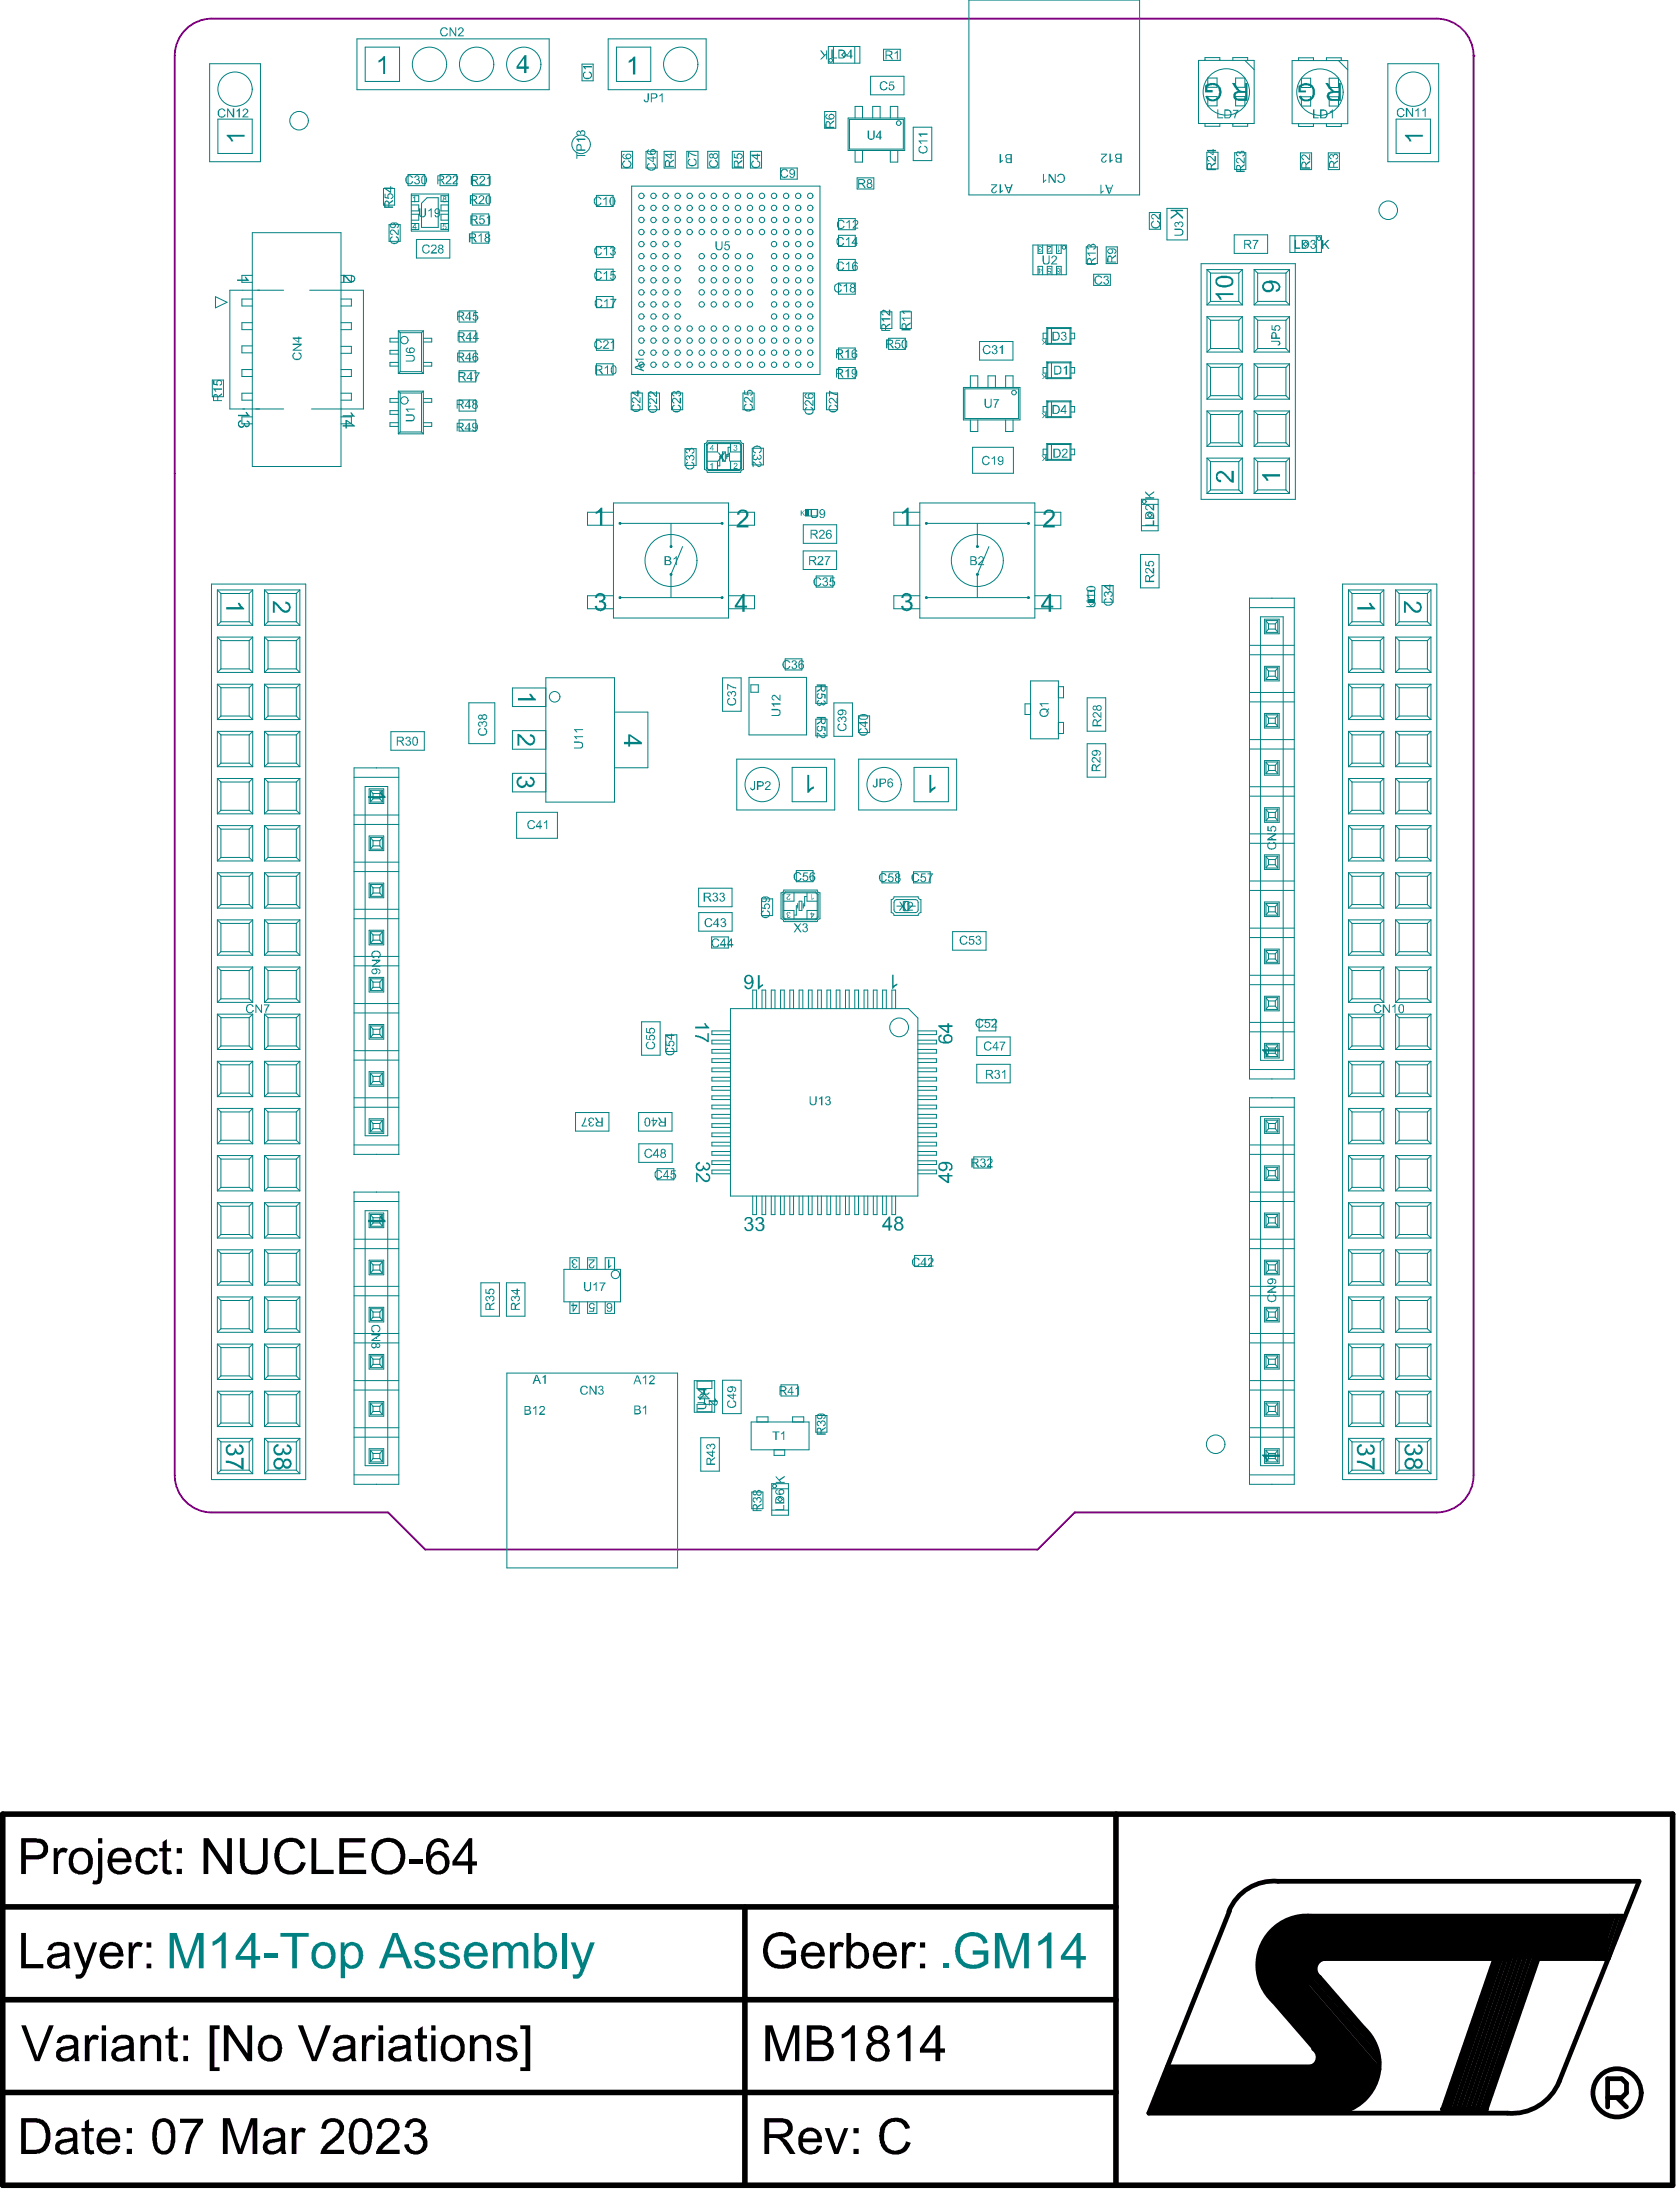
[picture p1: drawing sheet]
<svg xmlns="http://www.w3.org/2000/svg" width="301mm" height="393mm" viewBox="0 0 301 393" stroke-linecap="round" stroke-linejoin="round" font-family="sans-serif">
<g fill="#000">
<path d="M9.6 331.3h.7v.7a1.25 1.25 0 0 1 1.9-.5l-.4 .8a.83 .83 0 0 0-.9-.1 .83 .83 0 0 0-.4 .8l-.1 3h-.8zM24.9 331.8a2.12 2.12 0 0 1 3.3 .6v.3l-.7 .2a1.1 1.1 0 0 0-1-1 1.1 1.1 0 0 0-1.2 .7 2.7 2.7 0 0 0 .1 2.5 1.23 1.23 0 0 0 1.3 .3 1.23 1.23 0 0 0 .8-1.1l.8 .1a1.93 1.93 0 0 1-1.3 1.6 1.93 1.93 0 0 1-2-.4l-.2-.2a2.93 2.93 0 0 1 .1-3.6zM29.1 330.2l.8-.5v1.6h.8v.6h-.8v2.8a.54 .54 0 0 0 .2 .6 .54 .54 0 0 0 .6 0v.7a1.57 1.57 0 0 1-1.5-.3l-.1-3.8h-.6v-.6h.6zM36.5 329.6h.9l3.3 5v-5h.9v6.4h-.9l-3.4-5v5h-.8zM43 329.6h.8v3.8a1.61 1.61 0 0 0 1 1.8 1.75 1.75 0 0 0 2.2-.6l.1-.6v-4.4h.9v3.8a2.29 2.29 0 0 1-1.3 2.5h-.1a3.5 3.5 0 0 1-2.8-.2 2.81 2.81 0 0 1-.8-2.4zM50.3 330.1a3 3 0 0 1 3.8 .1l.6 1.1-.8 .2a1.86 1.86 0 0 0-3.2-.7 3.1 3.1 0 0 0-.5 2.9 1.89 1.89 0 0 0 1.3 1.6 1.89 1.89 0 0 0 2.1-.7l.4-.8 .8 .2a2.85 2.85 0 0 1-4.4 1.7v-.1a2.25 2.25 0 0 1-1-1.5 3.5 3.5 0 0 1 .9-4zM55.8 329.6h.9v5.6h3.1v.8h-4zM60.8 329.6h4.7v.7h-3.8v2h3.5v.7h-3.5v2.2h3.9v.8h-4.8zM73.3 333.3h2.5v.7h-2.5zM3.8 346.6h.8v5.5h3.2v.8h-4zM13.2 348.2h.8l1 2.7 .3 1.1 1.3-3.8h.8l-1.8 4.8a1.84 1.84 0 0 1-1.3 1.7h-.7l-.1-.7a.97 .97 0 0 0 1.4-1l.1-.1zM23.1 348.2h.6v.8a1.33 1.33 0 0 1 1.3-.8l.6 .2-.3 .8a.82 .82 0 0 0-.9-.1 .82 .82 0 0 0-.5 .7l-.1 3.1h-.7z"/>
<path d="M137.8 347.1l.2-.1a3.1 3.1 0 0 1 4.2 .4l.4 .9-.8 .2a2.03 2.03 0 0 0-2.7-1.3 2.46 2.46 0 0 0-1.4 3 2.26 2.26 0 0 0 2.8 2l.6-.2 .7-.4v-1.2h-1.8v-.7h2.7l-.1 2.3a3.8 3.8 0 0 1-4.7 .3l-.2-.2a3.4 3.4 0 0 1-.8-3.5l.4-.9zM148.7 348.2h.8v.8a1.11 1.11 0 0 1 1.8-.6l-.3 .8a.8 .8 0 0 0-.8-.2 .8 .8 0 0 0-.5 .7l-.1 3.2h-.9zM161.7 348.2h.7v.8a1.08 1.08 0 0 1 1.8-.6l-.3 .8a.82 .82 0 0 0-.9-.1 .82 .82 0 0 0-.5 .7l-.1 3.1h-.7zM229.4 344.8l4.8-1.3h54v7.6h-51.6l-2.3 6-4 4-4.7-6.2v-5.5zM3.8 363.1h.8l1.8 4.7 .3 1.1 2.1-5.8h.8l-2.5 6.4h-.8zM15.2 364.9h.8v.7a1.14 1.14 0 0 1 1.7-.5l-.2 .7a.87 .87 0 0 0-1-.1 .87 .87 0 0 0-.5 .9v2.9h-.8zM25.2 364.9h.6v.7a1.68 1.68 0 0 1 1.7-.8 1.68 1.68 0 0 1 1.4 1.2v3.5h-.8v-2.8a1.05 1.05 0 0 0-.7-1.2 1.05 1.05 0 0 0-1.3 .7l-.2 .5v2.8h-.7zM30.2 363.8l.9-.5v1.6h.7v.6h-.7v2.9a.53 .53 0 0 0 .7 .5l.1 .6h-.1a1.29 1.29 0 0 1-1.5-.4l-.1-3.6h-.6v-.6h.6zM37.6 363.1h1.8v.7h-1v6.8h1v.7h-1.8zM40.1 363.1h1l3.2 5.1v-5.1h.9v6.4h-.9l-3.3-4.9v4.9h-.9zM53.4 363.1h.9l2 5.8 2.1-5.8h.9l-2.5 6.4h-.9zM58.2 380.2a2.31 2.31 0 0 1 3.3 .6 2.05 2.05 0 0 1-.7 2.4l-.3 .4-1.6 1.3-.4 .5h3.2v.8h-4.3a3.2 3.2 0 0 1 1.2-2l.4-.4a3.9 3.9 0 0 0 1.9-2.3 1.24 1.24 0 0 0-1.2-1.1 1.24 1.24 0 0 0-1.2 1.1l-.1 .2-.8-.1 .2-.7z"/>
<path d="M64.9 364.9h.7v.7a1.14 1.14 0 0 1 1.8-.5l-.3 .7a.82 .82 0 0 0-1-.1 .82 .82 0 0 0-.4 .9l-.1 2.9h-.7zM68.2 380.2a2.15 2.15 0 0 1 3.3 .8 2.12 2.12 0 0 1-.6 2.1l-1.9 1.6-.5 .7h3.1v.8h-4.2v-.4a4.2 4.2 0 0 1 1.7-2.1l.1-.1a3.9 3.9 0 0 0 1.6-1.9 .95 .95 0 0 0-.4-1 1.24 1.24 0 0 0-2.1 .8v.2l-.8-.1 .1-.4zM73 380.4a1.96 1.96 0 0 1 2.1-.6 1.96 1.96 0 0 1 1.3 1.7l-.3 .7-.7 .5a1.69 1.69 0 0 1 1 2.6 2.14 2.14 0 0 1-2.3 .9 2.14 2.14 0 0 1-1.6-1.7l.7-.1a1.3 1.3 0 0 0 1.5 1.2 1.3 1.3 0 0 0 1.1-1.5 1.3 1.3 0 0 0-1.6-1h-.2l.1-.6h.2a1.06 1.06 0 0 0 1.1-.7 1.06 1.06 0 0 0-.4-1.3 1.13 1.13 0 0 0-1.7 1l-.7-.1zM74.9 363.8l.9-.5v1.6h.7v.6h-.7v2.9a.53 .53 0 0 0 .7 .5l.1 .6a1.27 1.27 0 0 1-1.5-.3l-.2-.5v-3.2h-.6v-.6h.6zM84.2 364.9h.8v.7a1.63 1.63 0 0 1 1.9-.8 1.63 1.63 0 0 1 1.1 1.7v3h-.7v-2.8a1.23 1.23 0 0 0-.6-1.1 1.21 1.21 0 0 0-1.6 1.4v2.5h-.9zM89.4 365.2h.1a2.21 2.21 0 0 1 3 .4l.1 .5-.8 .1a1.17 1.17 0 0 0-2-.3 .59 .59 0 0 0 .6 .7l.5 .1a1.99 1.99 0 0 1 1.8 1.2 1.73 1.73 0 0 1-2.2 1.7l-.4-.1a1.03 1.03 0 0 1-.8-.6h-.2l-.2-.7 .8-.2a1.09 1.09 0 0 0 1.4 .9 .67 .67 0 0 0 .7-.4 .67 .67 0 0 0-.2-.7l-.5-.2a2.53 2.53 0 0 1-2-1l-.1-.7zM93.3 363.1h1.7v8.2h-1.7v-.7h.9v-6.8h-.9zM137.2 363.1h1.2l1.9 5.5 1.9-5.5h1.1v6.4h-.8v-5.3l-1.9 5.3h-.8l-1.8-5.4v5.4h-.8zM150.9 364.7l1.1-.7 .7-.9h.5v6.4h-.7v-4.9l-1.6 .9zM158.8 380.2l.3-.2a2.63 2.63 0 0 1 3.9 1.4l.1 .1-.8 .2a1.87 1.87 0 0 0-1.9-1.3 1.87 1.87 0 0 0-1.8 1.5 3.4 3.4 0 0 0 .6 3.3 1.88 1.88 0 0 0 2.8-.5l.2-.1 .1-.7 .9 .3a2.8 2.8 0 0 1-4.3 1.6 3.6 3.6 0 0 1-1.4-3h.1a3.1 3.1 0 0 1 1.2-2.6zM160.9 364.6l1.1-.6 .7-.9h.5v6.4h-.9v-4.9l-.7 .5-.8 .4zM209.2 370.6h26.1l1.5-2.6 7.4 8.5-2.5 2.4h-35.8z"/>
<path d="M15.2 380.4l.8-.5v1.6h.8v.6h-.8v3a.55 .55 0 0 0 .8 .4l.1 .7a2.19 2.19 0 0 1-1.5-.3l-.2-.5v-3.3h-.6v-.6h.6zM32.3 379.8h4.1v.7l-.8 1-.8 1.6a8.7 8.7 0 0 0-.8 3.1h-.8l.1-.7a9.6 9.6 0 0 1 1.2-3.5l.9-1.4h-3.1zM40 379.8h1.2l1.9 5.5 1.8-5.5h1.2v6.4h-.8v-5.3l-1.9 5.3h-.7l-1.9-5.5v5.5h-.8zM52.3 381.5h.7v.6a1.1 1.1 0 0 1 1.7-.5l.1 .1-.3 .7a.87 .87 0 0 0-1 0 .87 .87 0 0 0-.4 .8v3h-.8zM147.8 381.5h.9l1.2 3.8 1.4-3.8h.7l-1.7 4.7h-.8z"/>
<path d="M4.6 330.3v2.3h1.9a1.11 1.11 0 0 0 1.3-.9 1.11 1.11 0 0 0-1-1.3zM3.8 329.6h2.6a2.33 2.33 0 0 1 1.9 .7 1.94 1.94 0 0 1 .1 2.1 1.94 1.94 0 0 1-1.9 1h-1.9v2.6h-.8z"/>
<path d="M13.4 332.4a2.35 2.35 0 0 0 .4 2.8 1.4 1.4 0 0 0 1.5-.1 1.4 1.4 0 0 0 .5-1.5 1.35 1.35 0 0 0-.6-1.4 1.35 1.35 0 0 0-1.5 0zM13.1 331.7h.1a2.3 2.3 0 0 1 2.8 .1 3 3 0 0 1 .2 3.4 1.14 1.14 0 0 1-.8 .7 2.19 2.19 0 0 1-2.3-.3 2.19 2.19 0 0 1-.8-2.2l.2-1z"/>
<path d="M17.6 329.6h.7v.9h-.7zM17.6 331.3h.7v5a1.22 1.22 0 0 1-1.2 1.5h-.5l.1-.7a.47 .47 0 0 0 .5 0 .47 .47 0 0 0 .3-.4z"/>
<path d="M20.4 332.4l-.3 .8h2.6a1.28 1.28 0 0 0-.8-1.3 1.28 1.28 0 0 0-1.5 .5zM19.8 331.8a2.18 2.18 0 0 1 3.4 .5l.4 1v.6h-3.5a1.34 1.34 0 0 0 .8 1.4 1.34 1.34 0 0 0 1.7-.5l.1-.3 .8 .1a1.44 1.44 0 0 1-.8 1.1 2.22 2.22 0 0 1-2.5 0 2.22 2.22 0 0 1-.9-2.4l.2-.9z"/>
<path d="M31.7 331.3h.9v1h-.9zM31.7 335.1h.9v.9h-.9z"/>
<path d="M67.9 330.9a3.2 3.2 0 0 0 .3 4 2.12 2.12 0 0 0 2.3 .3 2.12 2.12 0 0 0 1.2-2 2.34 2.34 0 0 0-2.5-3zM67.4 330.3a3.1 3.1 0 0 1 5 1 3.6 3.6 0 0 1-1.6 4.6 3.2 3.2 0 0 1-3.3-.7 3.2 3.2 0 0 1-.9-3.3l.4-1z"/>
<path d="M77.1 330.2a2 2 0 0 1 3.1 .3l.3 .7-.8 .1a1.15 1.15 0 0 0-1.2-1.1 1.15 1.15 0 0 0-1.1 1.1l-.2 .3-.1 1.1a1.91 1.91 0 0 1 2.2-.7 1.91 1.91 0 0 1 1.3 2 2.07 2.07 0 0 1-2 2.1 2.07 2.07 0 0 1-2.2-2.1 5.5 5.5 0 0 1 .7-3.8zM77.5 332.9a1.61 1.61 0 0 0 1.1 2.6 1.54 1.54 0 0 0 1.2-1.4 1.54 1.54 0 0 0-1.1-1.6l-.7 .1z"/>
<path d="M83.9 330.8l-2.1 2.9h2.1zM84 329.6h.6v4.1h.9v.8h-.9v1.5h-.7v-1.5h-2.8v-.8z"/>
<path d="M9.3 351.3v.1a.74 .74 0 0 0 .1 .7 .74 .74 0 0 0 .7 .3 1.39 1.39 0 0 0 1.5-1.8l-.5 .2a3 3 0 0 0-1.8 .5zM9 348.7a2.77 2.77 0 0 1 3.2 0l.2 .5v1.8a2.67 2.67 0 0 0 .3 1.9h-.9l-.1-.6a2.34 2.34 0 0 1-2.9 .3 1.45 1.45 0 0 1-.2-1.6 1.45 1.45 0 0 1 1.5-.7l1.1-.2a.36 .36 0 0 0 .4-.2 .36 .36 0 0 0 0-.4 .95 .95 0 0 0-1.3-.7h-.2a1.16 1.16 0 0 0-.8 .9l-.8-.1z"/>
<path d="M19.1 349.2l-.4 .9h2.6v-.2a1.27 1.27 0 0 0-1.8-1zM18.7 348.6a2.09 2.09 0 0 1 3 .5l.3 .7 .1 1h-3.4a1.34 1.34 0 0 0 1 1.5 1.34 1.34 0 0 0 1.6-.9l.7 .1a1.44 1.44 0 0 1-.7 1.1 2.32 2.32 0 0 1-2.9-.3 2.77 2.77 0 0 1-.3-2.8l.2-.6z"/>
<path d="M26.3 348.2h.8v1h-.8zM26.3 352h.8v.9h-.8z"/>
<path d="M144.8 349.2l-.4 .9h2.6a1.26 1.26 0 0 0-.8-1.2 1.26 1.26 0 0 0-1.4 .3zM144.4 348.6a2.21 2.21 0 0 1 2.4-.1 2.21 2.21 0 0 1 1 2.2l-3.4 .1a1.36 1.36 0 0 0 .7 1.4 1.36 1.36 0 0 0 1.6-.3l.3-.5 .8 .1a2.04 2.04 0 0 1-2.6 1.4 1.9 1.9 0 0 1-1.6-2 2.81 2.81 0 0 1 .8-2.3z"/>
<path d="M153 349.1a2.64 2.64 0 0 0-.2 2.9 1.25 1.25 0 0 0 1.4 .2 1.25 1.25 0 0 0 .7-1.2 2.24 2.24 0 0 0-.7-2.1h-.1a1.03 1.03 0 0 0-1.1 .2zM151.7 346.6h.8v2.2a1.28 1.28 0 0 1 1-.6 2.02 2.02 0 0 1 2.3 2 2.6 2.6 0 0 1-1.2 2.6 1.61 1.61 0 0 1-2.1-.5v.6h-.8z"/>
<path d="M157.6 349.3l-.3 .8h2.6v-.2a1.27 1.27 0 0 0-1.8-1zM157.2 348.7a2.14 2.14 0 0 1 3 .2l.4 .6 .1 1.3h-3.4a1.36 1.36 0 0 0 .7 1.4 1.36 1.36 0 0 0 1.6-.3l.3-.5 .8 .1a1.44 1.44 0 0 1-.8 1.1 2.32 2.32 0 0 1-2.9-.3 2.77 2.77 0 0 1-.3-2.8z"/>
<path d="M164.9 348.2h.9v1h-.9zM164.9 352h.9v.9h-.9z"/>
<path d="M10.9 367.9v.1a.84 .84 0 0 0 .3 .9 .84 .84 0 0 0 1 0 1.34 1.34 0 0 0 1.1-1.4v-.3l-.6 .2-1.2 .2zM10.6 365.2a2.83 2.83 0 0 1 3.2 .1l.2 .5v2.8l.1 .7 .2 .2h-.9l-.1-.6a2.23 2.23 0 0 1-3.1 .1 1.43 1.43 0 0 1 .1-1.5 1.43 1.43 0 0 1 1.4-.6l1.3-.2a.42 .42 0 0 0 .2-.7 1.43 1.43 0 0 0-2.1-.1l-.2 .4-.8-.1 .2-.6z"/>
<path d="M18.2 363.1h.8v.9h-.8zM18.2 364.9h.8v4.6h-.8z"/>
<path d="M21.1 367.7a.78 .78 0 0 0-.2 1 .78 .78 0 0 0 1 .3 1.42 1.42 0 0 0 1.2-1.8l-.9 .3zM20.6 365.2a2.58 2.58 0 0 1 3.2 .3l.2 .7v1.5a2.67 2.67 0 0 0 .2 1.8h-.8l-.2-.6a2.21 2.21 0 0 1-3.1 .1 1.42 1.42 0 0 1 1.4-2.1l1.5-.2a.7 .7 0 0 0 .1-.8 .7 .7 0 0 0-.6-.4h-.6a.87 .87 0 0 0-1 .8l-.8-.1 .1-.4z"/>
<path d="M32.9 364.9h.8v.9h-.8zM32.9 368.6h.8v.9h-.8z"/>
<path d="M47.6 365.7a2.33 2.33 0 0 0 0 3.1 1.42 1.42 0 0 0 2.2-1.3 1.55 1.55 0 0 0-1.4-2h-.3zM46.8 365.4a2.25 2.25 0 0 1 3.7 1.2 2.57 2.57 0 0 1-1 2.8 2.25 2.25 0 0 1-2.3-.2 2.25 2.25 0 0 1-1-2.1l.2-.9z"/>
<path d="M60.8 367.7a.78 .78 0 0 0-.2 1 .78 .78 0 0 0 1 .3 1.42 1.42 0 0 0 1.2-1.8l-.9 .3zM60.3 365.2a2.94 2.94 0 0 1 3.1 0l.3 .7v1.9a2.28 2.28 0 0 0 .2 1.7h-.8l-.2-.6a2.12 2.12 0 0 1-3 .1 1.39 1.39 0 0 1 1.2-2.1l1.4-.2a.42 .42 0 0 0 .4-.3 .42 .42 0 0 0-.1-.4 1.44 1.44 0 0 0-2.2 0v.3l-.8-.1 .1-.4z"/>
<path d="M67.8 363.1h.9v.9h-.9zM67.8 364.9h.9v4.6h-.9z"/>
<path d="M70.8 367.7a.79 .79 0 0 0-.2 1.1 .79 .79 0 0 0 1.1 .1 1.19 1.19 0 0 0 1.1-1.4v-.3l-.6 .2zM70.2 365.2a2.83 2.83 0 0 1 3.1 .1l.3 .4v2.7l.2 1.1h-.8l-.1-.6a2.24 2.24 0 0 1-3 .2 1.41 1.41 0 0 1-.1-1.5 1.41 1.41 0 0 1 1.4-.7l1.4-.2a.66 .66 0 0 0 .2-.7 .66 .66 0 0 0-.6-.4l-.8-.1a.8 .8 0 0 0-.8 .5l-.2 .3-.7-.1z"/>
<path d="M77.3 363.1h.7v.9h-.7zM77.3 364.9h.7v4.6h-.7z"/>
<path d="M80.2 365.8a2.45 2.45 0 0 0 .1 2.9 1.39 1.39 0 0 0 1.5 .1 1.39 1.39 0 0 0 .7-1.3 1.64 1.64 0 0 0-1.2-2 1.08 1.08 0 0 0-1.1 .3zM79.6 365.4a2.24 2.24 0 0 1 3.5 .6 3.7 3.7 0 0 1-.2 2.9 2.23 2.23 0 0 1-2.7 .5 2.23 2.23 0 0 1-1.2-2.4l.1-.8z"/>
<path d="M145.5 363.9v1.9h1.6a.97 .97 0 0 0 1.2-.9 .97 .97 0 0 0-1.2-.9zM145.5 366.6v2.2h1.8a1.11 1.11 0 0 0 1.3-1 1.11 1.11 0 0 0-1.1-1.2zM144.6 363.1h2.5a1.9 1.9 0 0 1 1.9 1.2 1.42 1.42 0 0 1-.8 1.9 1.68 1.68 0 0 1 1.2 1.8 1.68 1.68 0 0 1-1.6 1.5h-3.2z"/>
<path d="M156.7 364a1.05 1.05 0 0 0-.1 1.5 1.05 1.05 0 0 0 1.6-.1 1.06 1.06 0 0 0-.2-1.4 1.06 1.06 0 0 0-1.3 0zM156.5 366.7a1.13 1.13 0 0 0-.5 1.1 1.32 1.32 0 0 0 1.7 1.2 1.32 1.32 0 0 0 .8-1.9 1.32 1.32 0 0 0-2-.4zM156.1 363.5a1.91 1.91 0 0 1 3 1.1v.4a1.11 1.11 0 0 1-.9 1.1h.1a1.87 1.87 0 0 1 1 2.2 1.87 1.87 0 0 1-2.1 1.3 1.86 1.86 0 0 1-1.8-1.2 1.86 1.86 0 0 1 .5-2.1l.5-.2a1.41 1.41 0 0 1-.4-2.5z"/>
<path d="M167.7 364.4l-2.1 2.9h2.1zM167.8 363.1h.7v4.2h.9v.7h-.9v1.5h-.8v-1.5h-2.8v-.7z"/>
<path d="M4.6 380.5v4.9h1.7a2.02 2.02 0 0 0 1.9-2v-.2a2.81 2.81 0 0 0-.9-2.3l-.4-.3-.5-.1zM3.8 379.8h2.5a2.73 2.73 0 0 1 2.7 2.8 3.1 3.1 0 0 1-1.5 3.3l-1 .3h-2.7z"/>
<path d="M10.9 384.4a.78 .78 0 0 0-.1 .9 .78 .78 0 0 0 .9 .4 1.45 1.45 0 0 0 1.4-1.5v-.4l-.3 .2-1.3 .2zM10.5 381.9a2.83 2.83 0 0 1 3.1 .1l.3 .5v2.8l.2 .9h-.8l-.1-.6a2.61 2.61 0 0 1-3 .3 1.42 1.42 0 0 1-.2-1.6 1.42 1.42 0 0 1 1.5-.7l1.2-.3a.39 .39 0 0 0 .4-.2 .39 .39 0 0 0-.1-.5 1.23 1.23 0 0 0-2.1 0l-.2 .4-.7-.1 .1-.6z"/>
<path d="M18.7 382.3l-.1 .2a.99 .99 0 0 0-.4 .9h2.6a1.35 1.35 0 0 0-2.1-1.1zM18 382a2.17 2.17 0 0 1 2.5-.3 2.17 2.17 0 0 1 1 2.4l-3.4 .1a1.46 1.46 0 0 0 1.7 1.4l.3-.1a1.03 1.03 0 0 0 .6-.8l.8 .1a2.13 2.13 0 0 1-2.2 1.5 2.26 2.26 0 0 1-1.8-3.3z"/>
<path d="M22.7 381.5h1v1h-1zM22.7 385.3h1v.9h-1z"/>
<path d="M28.6 380.7l-.1 .2a5.7 5.7 0 0 0 0 4.3 1.09 1.09 0 0 0 .9 .5 1.7 1.7 0 0 0 1.2-1.5v-.2a5.6 5.6 0 0 0-.3-3 1.1 1.1 0 0 0-1.7-.3zM28.2 380.1a2.04 2.04 0 0 1 3.1 1.8l.1 .8a3.6 3.6 0 0 1-1.2 3.4 1.9 1.9 0 0 1-2.7-1.7 5.5 5.5 0 0 1 .4-4z"/>
<path d="M48.2 384.3a.78 .78 0 0 0-.2 1 .78 .78 0 0 0 .9 .4 1.45 1.45 0 0 0 1.4-1.5v-.4zM47.8 381.8a2.93 2.93 0 0 1 3 .2l.3 .5v1.7a3.4 3.4 0 0 0 .3 2h-.9l-.2-.6a2.12 2.12 0 0 1-3 .1 1.43 1.43 0 0 1 .1-1.5 1.43 1.43 0 0 1 1.3-.6l1.2-.3a.39 .39 0 0 0 .5-.2 .39 .39 0 0 0-.1-.5 1.23 1.23 0 0 0-1.2-.6 1.23 1.23 0 0 0-1 .8l-.1 .2-.8-.1 .2-.6z"/>
<path d="M63.9 380.7a5.4 5.4 0 0 0-.4 4 1.12 1.12 0 0 0 .9 .9 1.12 1.12 0 0 0 1.1-.5 6.5 6.5 0 0 0 0-4.2 1.16 1.16 0 0 0-1.6-.2zM63.4 380.1a1.97 1.97 0 0 1 3.1 1.2l.1 .8a7.5 7.5 0 0 1-.4 3.3 1.94 1.94 0 0 1-1.9 .8 1.94 1.94 0 0 1-1.5-1.4 6 6 0 0 1 .2-4.2z"/>
<path d="M137.9 380.5v2.1l2.1-.1a1.05 1.05 0 0 0 1.2-1 1.05 1.05 0 0 0-1.3-1zM137 379.8h3a2.11 2.11 0 0 1 2 1.1 1.75 1.75 0 0 1-1.7 2.3l.5 .4 .6 .6 1.2 2h-1l-1-1.5a2.09 2.09 0 0 0-1.6-1.4h-1.1v2.9h-.9z"/>
<path d="M144.4 382.3l-.4 .5-.1 .6h2.6a1.25 1.25 0 0 0-1.9-1.2zM143.9 381.8a2.29 2.29 0 0 1 2.9 .3l.5 1.1v.9l-3.5 .1a1.37 1.37 0 0 0 .9 1.3 1.37 1.37 0 0 0 1.5-.3l.3-.5h.8a2.13 2.13 0 0 1-3.3 1.2 2.23 2.23 0 0 1-.9-2.4v-.3a2.59 2.59 0 0 1 .8-1.4z"/>
<path d="M153 381.5h.9v1h-.9zM153 385.3h.9v.9h-.9z"/>
<circle cx="231.7" cy="374" r=".85"/>
</g>
<path d="M.5 325.2h299.3v66.6h-299.3zM200 325.2v66.6M.5 341.9h199.5M.5 358.5h199.5M133.5 341.9v49.9M.5 375.2h199.5M258.6 378.2h7.8" fill="none" stroke="#000" stroke-width="1"/>
<g fill="none" stroke="#000" stroke-width=".85">
<path d="M220.4 342.6l-14.5 36.3h64.3a9.1 9.1 0 0 0 9.3-5.8l14.3-35.8h-64.7a8.7 8.7 0 0 0-8.9 5.4M226.1 355.7l18.1 20.8M227 354.9l17.6 20.3M227 355.7l17.6 20.4M227.3 351.1h43.2M227.4 354.4l17.6 20.4M227.8 354l17.7 20.4M228.3 353.6l17.6 20.4M228.7 353.2l17.6 20.3M228.9 346.7l17.6 20.3M229.1 348.1l17.6 20.4M229.1 351.1l17.6 20.3"/>
<path d="M229.1 351.9l17.6 20.4M229.1 352.7l17.5 20.2M229.5 349.4l17.7 20.3M229.5 350.6l17.7 20.4M237.7 351.1a1.89 1.89 0 0 0-1.9 1.3 1.89 1.89 0 0 0 .7 2.1l7.9 9.1a8.8 8.8 0 0 1-3.6 14.9M268.2 350.3l-9.6 27.9M268.9 350.3l-9.6 27.7M269.3 350.3l-9.6 27.7M270.1 350.3l-9.5 27.7M271 350.3l-9.6 27.7M271.8 350.3l-9.5 27.7M272.7 350.3l-9.6 27.7"/>
<path d="M273.5 350.3l-9.5 27.7M274.4 350.3l-9.6 27.7M275.2 350.3l-9.5 27.7M276 351.1h12.3l2.5-7.6h-55.8a8.8 8.8 0 0 0-8.8 5.2 8.8 8.8 0 0 0 2 10.1l10.2 11.8h-29.2M276 350.3l-9.6 27.9M288.5 343.5l-2.5 7.6M289.1 343.5l-2.5 7.6M289.9 343.5l-2.5 7.6M235.4 367.3a1.82 1.82 0 0 1 .7 2.2 1.82 1.82 0 0 1-2 1.1M288.1 376.1h2.6l.8-.9v-1.7l-.8-.8h-2.6v5.1M289.8 376.1l1.7 1.7"/>
<circle cx="289.8" cy="375.2" r="4.3"/>
</g>
<path d="M69.6 271.2l6.6 6.6h109.8l6.6-6.6" fill="none" stroke="#800080" stroke-width=".33"/>
<circle cx="192.6" cy="271.2" r=".17" fill="#800080"/>
<path d="M31.3 10v254.5M38 3.3h219.5M264.1 10v254.5M38 271.2h31.6M192.6 271.2h64.9" fill="none" stroke="#800080" stroke-width=".33"/>
<circle cx="264.1" cy="10" r=".17" fill="#800080"/>
<path d="M38 3.3a6.7 6.7 0 0 0-6.7 6.7M257.5 3.3a6.7 6.7 0 0 1 6.6 6.7M31.3 264.5a6.7 6.7 0 0 0 6.7 6.7M264.1 264.5a6.7 6.7 0 0 1-6.6 6.7" fill="none" stroke="#800080" stroke-width=".33"/>
<g fill="none" stroke="#008080" stroke-width=".18">
<path d="M37.6 11.4h9.1v17.6h-9.1zM64 7h34.4v9.1h-34.4zM65.5 8.5h6.1v6.1h-6.1zM104.3 11.5h2v3h-2zM109 7h17.6v9.1h-17.6zM110.5 8.5h6.1v6.1h-6.1zM147.8 20h2v3h-2zM148.5 8.3h5.6v3h-5.6zM149.4 8.3v3M150.9 9.8l.4-.4 .4 .4-.4 .4zM153.2 8.3v3M156 13.7h6v3.3h-6z"/>
<path d="M158.4 8.8h2.9v2h-2.9zM173.6 0h30.6v34.9h-30.6zM214.8 10.8h10v11.3h-10zM216 10.8v-.5h2.6v.5M216.5 17.3h1.6v1.7h-1.6zM216.5 14h1.6v1.7h-1.6zM221 10.8v-.5h2.6v.5M221.5 17.3h1.6v1.7h-1.6zM221.5 14h1.6v1.7h-1.6zM223.1 10.8l1.7 1.7M231.6 10.9h10v11.3h-10zM232.7 10.9v-.5h2.7v.5"/>
<path d="M233.2 14h1.7v1.7h-1.7zM233.2 17.3h1.7v1.7h-1.7zM237.7 10.9v-.5h2.7v.5M238.2 14h1.7v1.7h-1.7zM238.2 17.3h1.7v1.7h-1.7zM239.9 10.9l1.7 1.6M248.7 11.4h9.2v17.6h-9.2zM39.1 21.4h6.1v6.1h-6.1zM68.7 33.8h2v3h-2zM73.1 31.3h3v2h-3zM73.7 34.8h6.7v6.6h-6.7zM73.7 35.1h1.3v1h-1.3"/>
<path d="M73.7 36.7h1.3v1.1h-1.3M73.7 38.4h1.3v1.1h-1.3M76.5 35.4h2v5.4h-3v-4.4zM78.9 31.3h3v2h-3zM80.4 35.1h-1.4v1h1.4M80.4 36.7h-1.4v1.1h1.4M80.4 38.4h-1.4v1.1h1.4M84.6 38.4h3v2h-3zM84.7 34.8h3v2h-3zM84.7 31.3h3v2h-3zM106.9 35h3v2h-3zM111.4 27.1h2v3h-2z"/>
<path d="M113.2 33.4h33.8v33.7h-33.8zM115.8 27.1h2v3h-2zM119 27.1h2v3h-2zM123.1 27.1h2v3h-2zM126.8 27.1h2v3h-2zM131.2 27.1h2v3h-2zM134.5 27.1h2v3h-2zM139.9 30.1h3v2h-3zM150.3 39.2h3v2h-3zM152 21.2h10.1v5.8h-10.1zM152.3 21.4h9.6v5.3h-9.6zM153.3 21.2v-2.1h1.3v2.1"/>
<path d="M153.3 27v2.1h1.3v-2.1M153.6 31.9h3v2h-3zM156.4 21.2v-2.1h1.3v2.1M159.6 21.2v-2.1h1.3v2.1M159.6 27v2.1h1.3v-2.1M163.7 22.8h3.3v6h-3.3zM206 38.1h2v3h-2zM209.1 37.4h3.7v5.6h-3.7zM216 22.1v.5h2.6v-.5M216.3 27.3h2v3h-2zM221 22.1v.5h2.6v-.5M221.3 27.4h2v3h-2z"/>
<path d="M232.7 22.2v.5h2.7v-.5M233.1 27.4h2v3h-2zM237.7 22.2v.5h2.7v-.5M238.1 27.4h2v3h-2zM250.2 21.4h6.2v6.1h-6.2zM38.6 53.2l2.1 1-2.1 1zM45.2 41.7h15.9v41.9h-15.9zM45.2 49.4h-1.8v1.2h1.8M45.2 53.6h-1.8v1.3h1.8M45.2 57.9h-1.8v1.2h1.8M50.8 52h-9.6v21.3h9.6M55.5 52h9.6v21.3h-9.3"/>
<path d="M61.1 49.4h1.9v1.2h-1.9M61.1 53.6h1.9v1.3h-1.9M61.1 57.9h1.9v1.2h-1.9M69.7 40.3h2v3h-2zM71.4 59.3v7.7M71.4 59.3h4.5M71.4 59.3l.3 .4M71.7 59.7v6.9M71.7 59.7h3.8M73.7 40.1h1.3v1h-1.3M74.6 42.9h6v3.4h-6zM75.5 59.7v6.9"/>
<path d="M75.9 59.3v7.7M75.9 59.3l-.4 .4M80.4 40.1h-1.4v1h1.4M82.3 55.7h3v2h-3zM82.3 59.3h3v2h-3zM84.6 41.6h3v2h-3zM106.9 44.2h3v2h-3zM106.9 48.3h3v2h-3zM106.9 53.2h3v2h-3zM150.3 42.2h3v2h-3zM150.3 46.5h3v2h-3zM150.3 50.8h3v1.9h-3z"/>
<path d="M157.9 55.9h1.9v3h-1.9zM161.3 55.9h2v3h-2zM185.1 43.9h6v5.4h-6zM186 43.9v1.5h.9v-1.5M186 49.3v-1.5h.9v1.5M187.6 58.7v3M187.6 59.7h-.6v1h.6M187.6 58.7h4.3M187.6 58.7l.2 .2M187.7 43.9v1.5h.8v-1.5M187.7 49.3v-1.5h.8v1.5M187.8 58.9h.1"/>
<path d="M187.8 58.9v2.7M187.8 58.9h4M188.4 58.9v2.7M189.4 43.9v1.5h.8v-1.5M189.4 49.3v-1.5h.8v1.5M191.8 58.9h.1M191.8 58.9v2.7M191.9 58.7v3M191.9 59.7h.7v1h-.7M191.9 58.7l-.1 .2M194.7 44.3h2v3h-2zM196 49.2h3v2h-3z"/>
<path d="M198.3 44.3h2v3h-2zM215.3 47.3h16.9v42.2h-16.9zM216.3 48.3v6.4M216.3 56.8v6.3M216.3 56.8l.7 .6M216.3 56.8h6.4M216.3 48.3l.7 .7M216.3 48.3h6.4M216.3 54.7h6.4M217 49v5M217 57.4v5.1M217 57.4h5"/>
<path d="M217 54l-.7 .7M217 54h5M217 49h5M221.2 42.1h6v3.3h-6zM222 49v5M222 57.4v5.1M222 54l.7 .7M222.7 48.3v6.4M222.7 56.8v6.3M222.7 56.8l-.7 .6M222.7 48.3l-.7 .7M224.8 48.3v6.4"/>
<path d="M224.8 56.8v6.3M224.8 56.8h6.3M224.8 56.8l.6 .6M224.8 48.3h6.3M224.8 54.7h6.3M224.8 48.3l.6 .7M225.4 49v5M225.4 57.4v5.1M225.4 54l-.6 .7M225.4 57.4h5.1M225.4 54h5.1M225.4 49h5.1"/>
<path d="M230.5 49v5M230.5 57.4v5.1M230.5 54l.6 .7M231.1 48.3v6.4M231.1 56.8v6.3M231.1 56.8l-.6 .6M231.1 48.3l-.6 .7M231.2 42.3h5.6v3h-5.6zM232.1 42.3v3M233.6 43.8l.4-.5 .4 .5-.4 .4zM235.9 42.3v3M38.1 68.1h1.9v3h-1.9z"/>
<path d="M45.2 70.5h-1.8v1.2h1.8M45.2 74.7h-1.8v1.3h1.8M45.2 62h-1.8v1.3h1.8M45.2 66.3h-1.8v1.2h1.8M61.1 70.5h1.9v1.2h-1.9M61.1 74.7h1.9v1.3h-1.9M61.1 66.3h1.9v1.2h-1.9M61.1 62.1h1.9v1.2h-1.9M71.4 77.8h4.5M71.4 70.1v7.7M71.4 70.1h4.5M71.4 70.1l.3 .4"/>
<path d="M71.4 71.5h-1.5v.6h1.5M71.4 75.8h-1.5v.7h1.5M71.4 60.6h-1.5v.7h1.5M71.4 62.8h-1.5v.7h1.5M71.4 65h-1.5v.6h1.5M71.4 73.6h-1.5v.7h1.5M71.4 67h4.5M71.7 77.4h3.8M71.7 70.5v6.9M71.7 70.5h3.8M71.7 77.4l-.3 .4M71.7 66.6h3.8"/>
<path d="M71.7 66.6l-.3 .4M75.5 70.5v6.9M75.5 77.4l.4 .4M75.5 66.6l.4 .4M75.9 70.1v7.7M75.9 70.1l-.4 .4M75.9 71.5h1.5v.6h-1.5M75.9 60.6h1.5v.7h-1.5M75.9 65h1.5v.6h-1.5M75.9 75.8h1.5v.7h-1.5M82.3 75.3h3v2h-3zM82.3 62.9h3v2h-3z"/>
<path d="M82.3 66.5h3v2h-3zM82.3 71.7h3v2h-3zM106.9 65.2h3v2h-3zM106.9 60.8h3v2h-3zM113.1 70.5h2v3h-2zM116.2 70.5h2v3h-2zM120.4 70.5h2v3h-2zM126.3 79.5v4.7M126.6 79.9v4M126.8 79.9v4M126.8 79h5.9M127.1 79.5h5.3"/>
<path d="M127.1 79.4h5.3M128.6 79.5v1.5h-1.8M130.9 79.5v1.5h1.8M132.7 79.9v4M132.9 79.9v4M133.2 70.5h2v3h-2zM133.2 79.5v4.7M144 70.5h2v3h-2zM148.1 70.5h2v3h-2zM150.3 62.4h3v2h-3zM150.3 65.9h3v2h-3zM159.3 60.6h3v2h-3z"/>
<path d="M172.7 69.5h10.1v5.8h-10.1zM172.9 69.7h9.7v5.3h-9.7zM173.9 69.5v-2.1h1.3v2.1M173.9 75.3v2.1h1.3v-2.1M175.6 61.2h5.9v3.4h-5.9zM177.1 69.5v-2.1h1.3v2.1M180.2 75.3v2.1h1.4v-2.1M180.2 69.5v-2.1h1.4v2.1M187.6 74.9h.1M187.6 61.7h.1M187.6 67.9h.1M187.6 64.9v3"/>
<path d="M187.6 71.9v3M187.6 79.5v3M187.6 79.5h4.3M187.6 65.9h-.6v1h.6M187.6 72.9h-.6v1h.6M187.6 79.5l.2 .2M187.6 64.9h4.3M187.6 74.9h4.3M187.6 71.9h4.3M187.6 71.9l.2 .1M187.6 67.9h4.3M187.6 61.7h4.3"/>
<path d="M187.6 64.9l.2 .2M187.8 79.7h.1M187.8 72h.1M187.8 65.1h.1M187.8 79.7h4M187.8 65.1v2.6M187.8 72v2.7M187.8 79.7v2.7M187.8 74.7h4M187.8 72h4M187.8 74.7l-.2 .2M187.8 61.6h4"/>
<path d="M187.8 61.6l-.2 .1M187.8 67.7h4M187.8 65.1h4M187.8 67.7l-.2 .2M188.4 65.1v2.6M188.4 72v2.7M188.4 79.7v2.7M191.8 79.7h.1M191.8 74.7h.1M191.8 72h.1M191.8 61.6h.1M191.8 67.7h.1"/>
<path d="M191.8 65.1h.1M191.8 65.1v2.6M191.8 72v2.7M191.8 79.7v2.7M191.8 74.7l.1 .2M191.8 61.6l.1 .1M191.8 67.7l.1 .2M191.9 64.9v3M191.9 71.9v3M191.9 79.5v3M191.9 65.9h.7v1h-.7M191.9 72.9h.7v1h-.7"/>
<path d="M191.9 79.5l-.1 .2M191.9 71.9l-.1 .1M191.9 64.9l-.1 .2M216.3 65.2l.7 .7M216.3 73.7h6.4M216.3 65.2v6.4M216.3 73.7v6.3M216.3 73.7l.7 .6M216.3 65.2h6.4M216.3 71.6h6.4M216.3 63.1h6.4M217 79.4h5"/>
<path d="M217 74.3h5M217 65.9v5M217 74.3v5.1M217 79.4l-.7 .6M217 70.9l-.7 .7M217 70.9h5M217 65.9h5M217 62.5l-.7 .6M217 62.5h5M222 79.4l.7 .6M222 70.9l.7 .7M222 65.9v5"/>
<path d="M222 74.3v5.1M222 62.5l.7 .6M222.7 65.2v6.4M222.7 73.7v6.3M222.7 73.7l-.7 .6M222.7 65.2l-.7 .7M224.8 65.2v6.4M224.8 73.7v6.3M224.8 73.7l.6 .6M224.8 73.7h6.3M224.8 65.2h6.3M224.8 71.6h6.3"/>
<path d="M224.8 65.2l.6 .7M224.8 63.1h6.3M225.4 65.9v5M225.4 74.3v5.1M225.4 79.4l-.6 .6M225.4 79.4h5.1M225.4 74.3h5.1M225.4 70.9l-.6 .7M225.4 62.5l-.6 .6M225.4 70.9h5.1M225.4 65.9h5.1M225.4 62.5h5.1"/>
<path d="M230.5 65.9v5M230.5 74.3v5.1M230.5 79.4l.6 .6M230.5 70.9l.6 .7M230.5 62.5l.6 .6M231.1 65.2v6.4M231.1 73.7v6.3M231.1 73.7l-.6 .6M231.1 65.2l-.6 .7M109.9 91.8h-4.6v2.4h4.6M109.9 90.2h20.7v20.6h-20.7zM111.1 93.8h18.3"/>
<path d="M120.3 93.8v4.2M122.3 98l-2 5v4.1M122.8 80.4h2v3h-2zM126.8 84.7h5.9M126.8 82.7h1.8v1.5M127.1 84.2h5.3M127.1 84.4h5.3M129.3 81.4v.9M129.3 81.9h-.3v1.6h-.3M129.5 81h.5v1.7h-.5zM130.3 81.4v.9M130.6 91.8h4.6v2.4h-4.6"/>
<path d="M130.8 80.2h-.3v1.7h-.2M132.7 82.7h-1.8v1.5M134.8 80.4h2v3h-2zM144 98.8h5.9v3.3h-5.9zM144 94.1h6v3.3h-6zM144.4 91.3h2.1v1.2h-2.1zM164.9 91.8h-4.7v2.4h4.7M164.9 90.2h20.6v20.6h-20.6zM166 93.8h18.3M174.3 80.2h7.3v4.7h-7.3zM175.2 93.8v4.2M177.2 98l-2 5v4.1"/>
<path d="M185.5 91.8h4.6v2.4h-4.6M187.6 82.5h.1M187.6 82.5h4.3M187.6 80.5h-.6v1h.6M187.8 82.4h4M187.8 82.4l-.2 .1M191.8 82.4h.1M191.8 82.4l.1 .1M191.9 80.5h.7v1h-.7M204.4 99.4h3.3v6h-3.3zM204.6 90.4h3M204.6 94.3h3"/>
<path d="M204.6 89.5h3v5.7h-3zM206.1 91.9l.4 .4-.4 .5-.4-.5zM216.3 88.5h6.4M216.3 82.1h6.4M216.3 80h6.4M216.3 82.1l.7 .7M216.3 82.1v6.4M217 82.8h5M217 87.8h5M217 87.8l-.7 .7M217 82.8v5M222 87.8l.7 .7"/>
<path d="M222 82.8v5M222.7 82.1l-.7 .7M222.7 82.1v6.4M224.8 88.5h6.3M224.8 82.1h6.3M224.8 82.1v6.4M224.8 82.1l.6 .7M224.8 80h6.3M225.4 82.8v5M225.4 82.8h5.1M225.4 87.8h5.1M225.4 87.8l-.6 .7"/>
<path d="M230.5 82.8v5M230.5 87.8l.6 .7M231.1 82.1v6.4M231.1 82.1l-.6 .7M37.9 104.7h16.9v160.6h-16.9zM39 105.8h6.3M39 112.1h6.3M39 114.2h6.3M39 105.8v6.3M39 114.2v6.4M39 105.8l.6 .6M39 114.2l.6 .7"/>
<path d="M39.6 111.5h5.1M39.6 106.4h5.1M39.6 114.9h5.1M39.6 119.9h5.1M39.6 106.4v5.1M39.6 114.9v5M39.6 111.5l-.6 .6M39.6 119.9l-.6 .7M44.7 106.4v5.1M44.7 114.9v5M44.7 111.5l.6 .6M44.7 119.9l.6 .7"/>
<path d="M45.3 105.8v6.3M45.3 114.2v6.4M45.3 105.8l-.6 .6M45.3 114.2l-.6 .7M47.4 105.8h6.3M47.4 112.1h6.3M47.4 114.2h6.3M47.4 114.2l.6 .7M47.4 105.8l.6 .6M47.4 105.8v6.3M47.4 114.2v6.4M48 111.5h5.1"/>
<path d="M48 106.4h5.1M48 114.9h5.1M48 119.9h5.1M48 111.5l-.6 .6M48 106.4v5.1M48 114.9v5M48 119.9l-.6 .7M53.1 119.9l.6 .7M53.1 111.5l.6 .6M53.1 106.4v5.1M53.1 114.9v5M53.7 105.8l-.6 .6"/>
<path d="M53.7 105.8v6.3M53.7 114.2v6.4M53.7 114.2l-.6 .7M109.9 106.8h-4.6v2.3h4.6M111.1 107.1h18.3M130.6 106.8h4.6v2.3h-4.6M140.7 118.1h3v2h-3zM146.3 103.3h3v2h-3zM164.9 106.8h-4.7v2.3h4.7M166 107.1h18.3M185.5 106.8h4.6v2.3h-4.6M195 105.8h1.2v2.2h-1.2z"/>
<path d="M197.5 105h2v3h-2zM223.9 107.2h8.1v86.2h-8.1zM223.9 108.9h8.1M223.9 115.7h8.1M223.9 117.4h8.1M225.9 110.6h4.1v79.5h-4.1zM226.6 119.5h2.7v2.6h-2.7zM226.6 111h2.7v2.6h-2.7zM226.9 119.7h2.1v2.1h-2.1zM226.9 111.3h2.1v2.1h-2.1zM226.9 111.3l.4 .6M226.9 119.8l.4 .5"/>
<path d="M227.3 112.8l-.4 .5M227.3 111.9v.9M227.3 112.8h1.3M227.3 111.9h1.3M228.6 112.8l.4 .5M228.6 111.9v.9M229 111.3l-.4 .6M229 119.8l-.4 .5M240.6 104.7h16.9v160.6h-16.9zM241.7 105.8h6.3M241.7 105.8v6.3M241.7 114.2v6.4"/>
<path d="M241.7 112.1h6.3M241.7 105.8l.6 .6M241.7 114.2l.6 .7M241.7 114.2h6.3M242.3 111.5h5.1M242.3 106.4v5.1M242.3 114.9v5M242.3 106.4h5.1M242.3 111.5l-.6 .6M242.3 119.9l-.6 .7M242.3 114.9h5.1M242.3 119.9h5.1"/>
<path d="M247.4 106.4v5.1M247.4 114.9v5M247.4 111.5l.6 .6M247.4 119.9l.6 .7M248 105.8v6.3M248 114.2v6.4M248 105.8l-.6 .6M248 114.2l-.6 .7M250.1 105.8h6.4M250.1 112.1h6.4M250.1 114.2l.7 .7M250.1 114.2h6.4"/>
<path d="M250.1 105.8l.7 .6M250.1 105.8v6.3M250.1 114.2v6.4M250.8 111.5h5M250.8 106.4h5M250.8 111.5l-.7 .6M250.8 114.9h5M250.8 119.9h5M250.8 106.4v5.1M250.8 114.9v5M250.8 119.9l-.7 .7M255.8 111.5l.7 .6"/>
<path d="M255.8 106.4v5.1M255.8 114.9v5M255.8 119.9l.7 .7M256.5 105.8l-.7 .6M256.5 105.8v6.3M256.5 114.2v6.4M256.5 114.2l-.7 .7M39 120.6h6.3M39 129h6.3M39 122.7h6.3M39 137.5h6.3M39 131.1h6.3"/>
<path d="M39 139.6h6.3M39 122.7v6.3M39 131.1v6.4M39 139.6v6.3M39 122.7l.6 .6M39 131.1l.6 .7M39 139.6l.6 .6M39.6 131.8h5.1M39.6 123.3h5.1M39.6 128.4h5.1M39.6 136.8h5.1M39.6 123.3v5.1"/>
<path d="M39.6 131.8v5M39.6 128.4l-.6 .6M39.6 136.8l-.6 .7M44.7 123.3v5.1M44.7 131.8v5M44.7 128.4l.6 .6M44.7 136.8l.6 .7M45.3 122.7v6.3M45.3 131.1v6.4M45.3 139.6v6.3M45.3 122.7l-.6 .6M45.3 131.1l-.6 .7"/>
<path d="M45.3 139.6l-.6 .6M47.4 120.6h6.3M47.4 129h6.3M47.4 122.7h6.3M47.4 137.5h6.3M47.4 131.1h6.3M47.4 139.6h6.3M47.4 122.7v6.3M47.4 131.1v6.4M47.4 139.6v6.3M47.4 122.7l.6 .6M47.4 131.1l.6 .7"/>
<path d="M47.4 139.6l.6 .6M48 131.8h5.1M48 123.3h5.1M48 128.4h5.1M48 136.8h5.1M48 123.3v5.1M48 131.8v5M48 128.4l-.6 .6M48 136.8l-.6 .7M53.1 123.3v5.1M53.1 131.8v5M53.1 128.4l.6 .6"/>
<path d="M53.1 136.8l.6 .7M53.7 122.7v6.3M53.7 131.1v6.4M53.7 139.6v6.3M53.7 122.7l-.6 .6M53.7 131.1l-.6 .7M53.7 139.6l-.6 .6M63.5 137.7h8v69.3h-8zM63.5 139.4h8M70.1 131.2h5.9v3.3h-5.9zM84 126h4.7v7.3h-4.7zM97.8 123.3h-6v3.4h6"/>
<path d="M97.8 121.5h12.3v22.3h-12.3zM97.8 138.6h-6v3.4h6M97.8 131h-6v3.3h6M110.1 127.7h6v10h-6M129.5 121.5h3.3v6h-3.3zM132 136.1h17.6v9.1h-17.6zM134.2 121.4h10.4v10.4h-10.4zM134.6 122.8h1.3v1.3h-1.3zM142 137.6h6.1v6.1h-6.1zM146.2 123.1h2v3h-2zM146.2 128.9h2v3h-2zM149.5 126h3.3v6h-3.3z"/>
<path d="M153.9 128.4h2v2.9h-2zM153.9 136.1h17.6v9.1h-17.6zM163.8 137.6h6.2v6.1h-6.2zM184.7 122.1h5v10.4h-5zM184.7 126.2h-1v1.9h1M189.7 123.1h.9v2h-.9M189.7 129.5h.9v2h-.9M194.8 125.1h3.4v6h-3.4zM194.8 133.3h3.4v6h-3.4zM223.9 132.6h8.1M223.9 124.1h8.1M223.9 134.3h8.1"/>
<path d="M223.9 125.8h8.1M226.6 136.4h2.7v2.6h-2.7zM226.6 127.9h2.7v2.6h-2.7zM226.9 128.2h2.1v2.1h-2.1zM226.9 136.6h2.1v2.1h-2.1zM226.9 128.2l.4 .6M226.9 136.7l.4 .5M227.3 121.2l-.4 .6M227.3 129.7l-.4 .5M227.3 138.1l-.4 .6M227.3 120.3v.9M227.3 128.8v.9"/>
<path d="M227.3 137.2v.9M227.3 121.2h1.3M227.3 120.3h1.3M227.3 129.7h1.3M227.3 128.8h1.3M227.3 138.1h1.3M227.3 137.2h1.3M228.6 121.2l.4 .6M228.6 129.7l.4 .5M228.6 138.1l.4 .6M228.6 120.3v.9M228.6 128.8v.9"/>
<path d="M228.6 137.2v.9M229 128.2l-.4 .6M229 136.7l-.4 .5M241.7 122.7v6.3M241.7 131.1v6.4M241.7 139.6v6.3M241.7 120.6h6.3M241.7 129h6.3M241.7 122.7h6.3M241.7 122.7l.6 .6M241.7 137.5h6.3M241.7 131.1h6.3"/>
<path d="M241.7 131.1l.6 .7M241.7 139.6h6.3M241.7 139.6l.6 .6M242.3 131.8h5.1M242.3 123.3v5.1M242.3 131.8v5M242.3 128.4l-.6 .6M242.3 136.8l-.6 .7M242.3 123.3h5.1M242.3 128.4h5.1M242.3 136.8h5.1M247.4 123.3v5.1"/>
<path d="M247.4 131.8v5M247.4 128.4l.6 .6M247.4 136.8l.6 .7M248 122.7v6.3M248 131.1v6.4M248 139.6v6.3M248 122.7l-.6 .6M248 131.1l-.6 .7M248 139.6l-.6 .6M250.1 122.7l.7 .6M250.1 120.6h6.4M250.1 122.7v6.3"/>
<path d="M250.1 131.1v6.4M250.1 139.6v6.3M250.1 129h6.4M250.1 122.7h6.4M250.1 131.1l.7 .7M250.1 137.5h6.4M250.1 131.1h6.4M250.1 139.6l.7 .6M250.1 139.6h6.4M250.8 131.8h5M250.8 123.3v5.1M250.8 131.8v5"/>
<path d="M250.8 128.4l-.7 .6M250.8 123.3h5M250.8 128.4h5M250.8 136.8l-.7 .7M250.8 136.8h5M255.8 128.4l.7 .6M255.8 123.3v5.1M255.8 131.8v5M255.8 136.8l.7 .7M256.5 122.7v6.3M256.5 131.1v6.4M256.5 139.6v6.3"/>
<path d="M256.5 122.7l-.7 .6M256.5 131.1l-.7 .7M256.5 139.6l-.7 .6M39 145.9h6.3M39 154.4h6.3M39 148h6.3M39 156.5h6.3M39 148v6.4M39 156.5v6.3M39 148l.6 .7M39 156.5l.6 .6M39.6 140.2h5.1"/>
<path d="M39.6 145.3h5.1M39.6 148.7h5.1M39.6 153.7h5.1M39.6 157.1h5.1M39.6 140.2v5.1M39.6 148.7v5M39.6 157.1v5.1M39.6 145.3l-.6 .6M39.6 153.7l-.6 .7M44.7 140.2v5.1M44.7 148.7v5M44.7 157.1v5.1"/>
<path d="M44.7 145.3l.6 .6M44.7 153.7l.6 .7M45.3 148v6.4M45.3 156.5v6.3M45.3 148l-.6 .7M45.3 156.5l-.6 .6M47.4 145.9h6.3M47.4 154.4h6.3M47.4 148h6.3M47.4 156.5h6.3M47.4 148v6.4M47.4 156.5v6.3"/>
<path d="M47.4 148l.6 .7M47.4 156.5l.6 .6M48 140.2h5.1M48 145.3h5.1M48 148.7h5.1M48 153.7h5.1M48 157.1h5.1M48 140.2v5.1M48 148.7v5M48 157.1v5.1M48 145.3l-.6 .6M48 153.7l-.6 .7"/>
<path d="M53.1 140.2v5.1M53.1 148.7v5M53.1 157.1v5.1M53.1 145.3l.6 .6M53.1 153.7l.6 .7M53.7 148v6.4M53.7 156.5v6.3M53.7 148l-.6 .7M53.7 156.5l-.6 .6M63.5 147.8h8M63.5 154.6h8M63.5 146.1h8"/>
<path d="M63.5 156.3h8M65.4 141h4.1v62.6h-4.1zM66.2 141.4h2.6v2.7h-2.6zM66.2 149.9h2.6v2.6h-2.6zM66.2 158.3h2.6v2.7h-2.6zM66.4 141.7h2.1v2.1h-2.1zM66.4 150.1h2.1v2.1h-2.1zM66.4 158.6l.5 .6M66.4 150.2l.5 .5M66.4 141.7l.5 .6M66.9 142.3v.9M66.9 150.7v1"/>
<path d="M66.9 159.2v.9M66.9 151.7l-.5 .5M66.9 143.2l-.5 .6M66.9 143.2h1.2M66.9 142.3h1.2M66.9 159.2h1.2M66.9 151.7h1.2M66.9 150.7h1.2M68.1 142.3v.9M68.1 150.7v1M68.1 159.2v.9M68.1 143.2l.4 .6"/>
<path d="M68.1 151.7l.4 .5M68.5 141.7l-.4 .6M68.5 158.6l-.4 .6M68.5 150.2l-.4 .5M92.6 145.6h7.3v4.7h-7.3zM125.2 159.2h6v3.4h-6zM140.5 159.6h6M140.8 159.9h5.3M142.7 156.1h3v2h-3zM158.1 156.3h3v2h-3zM163.7 156.3h3v2h-3zM223.9 142.7h8.1"/>
<path d="M223.9 149.5h8.1M223.9 159.6h8.1M223.9 158h8.1M223.9 151.2h8.1M223.9 141.1h8.1M226.6 153.3h2.7v2.6h-2.7zM226.6 144.8h2.7v2.6h-2.7zM226.9 153.5h2.1v2.1h-2.1zM226.9 145.1h2.1v2.1h-2.1zM226.9 145.1l.4 .6M226.9 153.6l.4 .5M227.3 146.6l-.4 .5"/>
<path d="M227.3 155l-.4 .6M227.3 145.7v.9M227.3 154.1v.9M227.3 146.6h1.3M227.3 145.7h1.3M227.3 155h1.3M227.3 154.1h1.3M228.6 155l.4 .6M228.6 146.6l.4 .5M228.6 145.7v.9M228.6 154.1v.9M229 153.6l-.4 .5"/>
<path d="M229 145.1l-.4 .6M241.7 148v6.4M241.7 156.5v6.3M241.7 145.9h6.3M241.7 154.4h6.3M241.7 148h6.3M241.7 148l.6 .7M241.7 156.5h6.3M241.7 156.5l.6 .6M242.3 140.2v5.1M242.3 148.7v5M242.3 157.1v5.1"/>
<path d="M242.3 145.3l-.6 .6M242.3 153.7l-.6 .7M242.3 140.2h5.1M242.3 145.3h5.1M242.3 148.7h5.1M242.3 153.7h5.1M242.3 157.1h5.1M247.4 140.2v5.1M247.4 148.7v5M247.4 157.1v5.1M247.4 145.3l.6 .6M247.4 153.7l.6 .7"/>
<path d="M248 148v6.4M248 156.5v6.3M248 148l-.6 .7M248 156.5l-.6 .6M250.1 148v6.4M250.1 156.5v6.3M250.1 145.9h6.4M250.1 148l.7 .7M250.1 154.4h6.4M250.1 148h6.4M250.1 156.5l.7 .6M250.1 156.5h6.4"/>
<path d="M250.8 140.2v5.1M250.8 148.7v5M250.8 157.1v5.1M250.8 145.3l-.7 .6M250.8 140.2h5M250.8 145.3h5M250.8 153.7l-.7 .7M250.8 148.7h5M250.8 153.7h5M250.8 157.1h5M255.8 140.2v5.1M255.8 148.7v5"/>
<path d="M255.8 157.1v5.1M255.8 145.3l.7 .6M255.8 153.7l.7 .7M256.5 148v6.4M256.5 156.5v6.3M256.5 148l-.7 .7M256.5 156.5l-.7 .6M39 162.8h6.3M39 171.3h6.3M39 164.9h6.3M39 179.7h6.3M39 173.4h6.3"/>
<path d="M39 164.9v6.4M39 173.4v6.3M39 164.9l.6 .7M39 173.4l.6 .6M39.6 162.2h5.1M39.6 165.6h5.1M39.6 170.6h5.1M39.6 174h5.1M39.6 179.1h5.1M39.6 165.6v5M39.6 174v5.1M39.6 162.2l-.6 .6"/>
<path d="M39.6 170.6l-.6 .7M39.6 179.1l-.6 .6M44.7 165.6v5M44.7 174v5.1M44.7 162.2l.6 .6M44.7 170.6l.6 .7M44.7 179.1l.6 .6M45.3 164.9v6.4M45.3 173.4v6.3M45.3 164.9l-.6 .7M45.3 173.4l-.6 .6M47.4 162.8h6.3"/>
<path d="M47.4 171.3h6.3M47.4 164.9h6.3M47.4 179.7h6.3M47.4 173.4h6.3M47.4 164.9v6.4M47.4 173.4v6.3M47.4 164.9l.6 .7M47.4 173.4l.6 .6M48 162.2h5.1M48 165.6h5.1M48 170.6h5.1M48 174h5.1"/>
<path d="M48 179.1h5.1M48 165.6v5M48 174v5.1M48 162.2l-.6 .6M48 170.6l-.6 .7M48 179.1l-.6 .6M53.1 165.6v5M53.1 174v5.1M53.1 162.2l.6 .6M53.1 170.6l.6 .7M53.1 179.1l.6 .6M53.7 164.9v6.4"/>
<path d="M53.7 173.4v6.3M53.7 164.9l-.6 .7M53.7 173.4l-.6 .6M63.5 173.2h8M63.5 179.9h8M63.5 164.7h8M63.5 171.5h8M63.5 163h8M66.2 166.8h2.6v2.6h-2.6zM66.2 175.2h2.6v2.7h-2.6zM66.4 160.7v-2.1h2.1v2.1M66.4 167h2.1v2.1h-2.1z"/>
<path d="M66.4 175.5v2.1h2.1v-2.1M66.4 175.5h2.1M66.4 160.7h2.1M66.4 175.5l.5 .6M66.4 167.1l.5 .5M66.9 160.1h1.2M66.9 167.6v1M66.9 176.1v.9M66.9 160.1l-.5 .6M66.9 177l-.5 .6M66.9 168.6l-.5 .5M66.9 177h1.2"/>
<path d="M66.9 176.1h1.2M66.9 168.6h1.2M66.9 167.6h1.2M68.1 167.6v1M68.1 176.1v.9M68.1 177l.4 .6M68.1 168.6l.4 .5M68.1 160.1l.4 .6M68.5 175.5l-.4 .6M68.5 167.1l-.4 .5M125.2 163.6h6v3.3h-6zM127.5 168h3v2h-3z"/>
<path d="M136.5 161.2h2v2.9h-2zM140 160.1v4.6M140.3 160.4v4M140.5 160.4v4M140.5 165.2h6M140.5 163.2h1.8v1.5M140.8 160.1h5.3M140.8 164.7h5.3M140.8 164.9h5.3M142.3 160.1v1.5h-1.8M143 162v.8M143 162.4h-.3v1.7h-.3"/>
<path d="M143.2 161.6h.5v1.6h-.5zM144 162v.8M144.6 160.7h-.4v1.7h-.2M144.6 160.1v1.5h1.9M146.5 160.4v4M146.5 163.2h-1.9v1.5M146.6 160.4v4M147 160.1v4.6M159.7 161.3v2.3M160.2 160.8h4.4M160.2 161.8v1.3M160.2 164.1h4.4"/>
<path d="M160.7 162.5h1.2M160.7 161.3h3.4M160.7 163.6h3.4M161.9 161.6v1.7M162.1 161.6h.6v1.7h-.6zM162.9 162.5h1.2M162.9 161.6v1.7M164.6 161.8v1.3M165.1 161.3v2.3M170.7 167h6v3.4h-6zM223.9 166.4h8.1M223.9 168.1h8.1"/>
<path d="M223.9 174.9h8.1M223.9 176.5h8.1M226.6 178.6h2.7v2.6h-2.7zM226.6 170.2h2.7v2.6h-2.7zM226.6 161.7h2.7v2.6h-2.7zM226.9 162h2.1v2.1h-2.1zM226.9 178.9h2.1v2.1h-2.1zM226.9 170.4h2.1v2.1h-2.1zM226.9 178.9l.4 .6M226.9 162l.4 .6M226.9 170.5l.4 .5M227.3 163.5l-.4 .5"/>
<path d="M227.3 171.9l-.4 .6M227.3 162.6v.9M227.3 171v.9M227.3 179.5v.9M227.3 163.5h1.3M227.3 162.6h1.3M227.3 171h1.3M227.3 171.9h1.3M227.3 179.5h1.3M228.6 163.5l.4 .5M228.6 171.9l.4 .6M228.6 162.6v.9"/>
<path d="M228.6 171v.9M228.6 179.5v.9M229 162l-.4 .6M229 170.5l-.4 .5M229 178.9l-.4 .6M241.7 164.9v6.4M241.7 173.4v6.3M241.7 162.8h6.3M241.7 171.3h6.3M241.7 164.9h6.3M241.7 164.9l.6 .7M241.7 179.7h6.3"/>
<path d="M241.7 173.4h6.3M241.7 173.4l.6 .6M242.3 165.6v5M242.3 174v5.1M242.3 162.2l-.6 .6M242.3 170.6l-.6 .7M242.3 162.2h5.1M242.3 179.1l-.6 .6M242.3 165.6h5.1M242.3 170.6h5.1M242.3 174h5.1M242.3 179.1h5.1"/>
<path d="M247.4 165.6v5M247.4 174v5.1M247.4 162.2l.6 .6M247.4 170.6l.6 .7M247.4 179.1l.6 .6M248 164.9v6.4M248 173.4v6.3M248 164.9l-.6 .7M248 173.4l-.6 .6M250.1 164.9v6.4M250.1 173.4v6.3M250.1 162.8h6.4"/>
<path d="M250.1 164.9l.7 .7M250.1 171.3h6.4M250.1 164.9h6.4M250.1 173.4l.7 .6M250.1 179.7h6.4M250.1 173.4h6.4M250.8 165.6v5M250.8 174v5.1M250.8 162.2l-.7 .6M250.8 162.2h5M250.8 170.6l-.7 .7M250.8 165.6h5"/>
<path d="M250.8 170.6h5M250.8 179.1l-.7 .6M250.8 174h5M250.8 179.1h5M255.8 165.6v5M255.8 174v5.1M255.8 162.2l.7 .6M255.8 170.6l.7 .7M255.8 179.1l.7 .6M256.5 164.9v6.4M256.5 173.4v6.3M256.5 164.9l-.7 .7"/>
<path d="M256.5 173.4l-.7 .6M39 188.2h6.3M39 181.8h6.3M39 196.6h6.3M39 190.3h6.3M39 198.7h6.3M39 181.8v6.4M39 190.3v6.3M39 198.7v6.4M39 181.8l.6 .7M39 190.3l.6 .6M39 198.7l.6 .7"/>
<path d="M39.6 182.5h5.1M39.6 187.5h5.1M39.6 190.9h5.1M39.6 196h5.1M39.6 199.4h5.1M39.6 182.5v5M39.6 190.9v5.1M39.6 199.4v5M39.6 187.5l-.6 .7M39.6 196l-.6 .6M44.7 182.5v5M44.7 190.9v5.1"/>
<path d="M44.7 199.4v5M44.7 187.5l.6 .7M44.7 196l.6 .6M45.3 181.8v6.4M45.3 190.3v6.3M45.3 198.7v6.4M45.3 181.8l-.6 .7M45.3 190.3l-.6 .6M45.3 198.7l-.6 .7M47.4 188.2h6.3M47.4 181.8h6.3M47.4 196.6h6.3"/>
<path d="M47.4 190.3h6.3M47.4 198.7h6.3M47.4 181.8v6.4M47.4 190.3v6.3M47.4 198.7v6.4M47.4 181.8l.6 .7M47.4 190.3l.6 .6M47.4 198.7l.6 .7M48 182.5h5.1M48 187.5h5.1M48 190.9h5.1M48 196h5.1"/>
<path d="M48 199.4h5.1M48 182.5v5M48 190.9v5.1M48 199.4v5M48 187.5l-.6 .7M48 196l-.6 .6M53.1 182.5v5M53.1 190.9v5.1M53.1 199.4v5M53.1 187.5l.6 .7M53.1 196l.6 .6M53.7 181.8v6.4"/>
<path d="M53.7 190.3v6.3M53.7 198.7v6.4M53.7 181.8l-.6 .7M53.7 190.3l-.6 .6M53.7 198.7l-.6 .7M63.5 196.8h8M63.5 198.5h8M63.5 190.1h8M63.5 188.4h8M63.5 181.6h8M66.2 192.1h2.6v2.7h-2.6zM66.2 183.7h2.6v2.6h-2.6z"/>
<path d="M66.4 183.9h2.1v2.1h-2.1zM66.4 192.4h2.1v2.1h-2.1zM66.4 192.4l.5 .6M66.4 184l.5 .5M66.9 184.5v1M66.9 193v.9M66.9 193.9l-.5 .6M66.9 185.5l-.5 .5M66.9 193.9h1.2M66.9 193h1.2M66.9 185.5h1.2M66.9 184.5h1.2"/>
<path d="M68.1 184.5v1M68.1 193v.9M68.1 193.9l.4 .6M68.1 185.5l.4 .5M68.5 192.4l-.4 .6M68.5 184l-.4 .5M103.1 199.5h6v3.3h-6zM114.5 199.5h5.9v3.3h-5.9zM115 183.2h3.3v6h-3.3zM119.3 185.5h2v3h-2zM130.9 180.8h31.9l1.7 1.7v31.9h-33.6zM130.9 196.5h-3.3v.6h3.3"/>
<path d="M130.9 184.8h-3.3v.7h3.3M130.9 186.5h-3.3v.7h3.3M130.9 188.2h-3.3v.6h3.3M130.9 189.8h-3.3v.7h3.3M130.9 191.5h-3.3v.6h3.3M130.9 193.1h-3.3v.7h3.3M130.9 194.8h-3.3v.7h3.3M130.9 198.1h-3.3v.7h3.3M130.9 199.8h-3.3v.7h3.3M134.9 180.8v-3.3h.7v3.3M136.6 180.8v-3.3h.6v3.3M138.2 180.8v-3.3h.7v3.3"/>
<path d="M139.9 180.8v-3.3h.7v3.3M141.6 180.8v-3.3h.6v3.3M143.2 180.8v-3.3h.7v3.3M144.9 180.8v-3.3h.6v3.3M146.5 180.8v-3.3h.7v3.3M148.2 180.8v-3.3h.7v3.3M149.9 180.8v-3.3h.6v3.3M151.5 180.8v-3.3h.7v3.3M153.2 180.8v-3.3h.7v3.3M154.9 180.8v-3.3h.6v3.3M156.5 180.8v-3.3h.7v3.3M158.2 180.8v-3.3h.7v3.3"/>
<path d="M159.8 180.8v-3.3h.7v3.3M164.5 196.5h3.3v.6h-3.3M164.5 194.8h3.3v.7h-3.3M164.5 193.1h3.3v.7h-3.3M164.5 191.5h3.3v.6h-3.3M164.5 189.8h3.3v.7h-3.3M164.5 188.2h3.3v.6h-3.3M164.5 186.5h3.3v.7h-3.3M164.5 184.8h3.3v.7h-3.3M164.5 199.8h3.3v.7h-3.3M164.5 198.1h3.3v.7h-3.3M175.1 185.9h5.9v3.3h-5.9z"/>
<path d="M175.1 190.8h5.9v3.3h-5.9zM175.5 182.8h3v2h-3zM223.9 196.8h8.1v69.3h-8.1zM223.9 191.8h8.1M223.9 185h8.1M223.9 183.3h8.1M223.9 198.5h8.1M226.6 187.1h2.7v2.6h-2.7zM226.9 187.3h2.1v2.1h-2.1zM226.9 187.4l.4 .5M227.3 180.4l-.4 .5M227.3 188.8l-.4 .6"/>
<path d="M227.3 187.9v.9M227.3 187.9h1.3M227.3 188.8h1.3M227.3 180.4h1.3M228.6 188.8l.4 .6M228.6 180.4l.4 .5M228.6 187.9v.9M229 187.4l-.4 .5M241.7 188.2h6.3M241.7 181.8v6.4M241.7 190.3v6.3M241.7 198.7v6.4"/>
<path d="M241.7 181.8h6.3M241.7 181.8l.6 .7M241.7 196.6h6.3M241.7 190.3h6.3M241.7 190.3l.6 .6M241.7 198.7h6.3M241.7 198.7l.6 .7M242.3 182.5v5M242.3 190.9v5.1M242.3 199.4v5M242.3 187.5l-.6 .7M242.3 196l-.6 .6"/>
<path d="M242.3 182.5h5.1M242.3 187.5h5.1M242.3 190.9h5.1M242.3 196h5.1M242.3 199.4h5.1M247.4 182.5v5M247.4 190.9v5.1M247.4 199.4v5M247.4 187.5l.6 .7M247.4 196l.6 .6M248 181.8v6.4M248 190.3v6.3"/>
<path d="M248 198.7v6.4M248 181.8l-.6 .7M248 190.3l-.6 .6M248 198.7l-.6 .7M250.1 188.2h6.4M250.1 181.8v6.4M250.1 190.3v6.3M250.1 198.7v6.4M250.1 181.8l.7 .7M250.1 181.8h6.4M250.1 190.3l.7 .6M250.1 196.6h6.4"/>
<path d="M250.1 190.3h6.4M250.1 198.7l.7 .7M250.1 198.7h6.4M250.8 182.5v5M250.8 190.9v5.1M250.8 199.4v5M250.8 187.5l-.7 .7M250.8 182.5h5M250.8 187.5h5M250.8 196l-.7 .6M250.8 190.9h5M250.8 196h5"/>
<path d="M250.8 199.4h5M255.8 182.5v5M255.8 190.9v5.1M255.8 199.4v5M255.8 187.5l.7 .7M255.8 196l.7 .6M256.5 181.8v6.4M256.5 190.3v6.3M256.5 198.7v6.4M256.5 181.8l-.7 .7M256.5 190.3l-.7 .6M256.5 198.7l-.7 .7"/>
<path d="M39 205.1h6.3M39 213.5h6.3M39 207.2h6.3M39 215.6h6.3M39 207.2v6.3M39 215.6v6.4M39 207.2l.6 .6M39 215.6l.6 .7M39.6 204.4h5.1M39.6 207.8h5.1M39.6 212.9h5.1M39.6 216.3h5.1"/>
<path d="M39.6 207.8v5.1M39.6 216.3v5M39.6 204.4l-.6 .7M39.6 212.9l-.6 .6M44.7 207.8v5.1M44.7 216.3v5M44.7 204.4l.6 .7M44.7 212.9l.6 .6M45.3 207.2v6.3M45.3 215.6v6.4M45.3 207.2l-.6 .6M45.3 215.6l-.6 .7"/>
<path d="M47.4 205.1h6.3M47.4 213.5h6.3M47.4 207.2h6.3M47.4 215.6h6.3M47.4 207.2v6.3M47.4 215.6v6.4M47.4 207.2l.6 .6M47.4 215.6l.6 .7M48 204.4h5.1M48 207.8h5.1M48 212.9h5.1M48 216.3h5.1"/>
<path d="M48 207.8v5.1M48 216.3v5M48 204.4l-.6 .7M48 212.9l-.6 .6M53.1 207.8v5.1M53.1 216.3v5M53.1 204.4l.6 .7M53.1 212.9l.6 .6M53.7 207.2v6.3M53.7 215.6v6.4M53.7 207.2l-.6 .6M53.7 215.6l-.6 .7"/>
<path d="M63.5 213.7h8v52.4h-8zM63.5 205.3h8M63.5 215.4h8M65.4 217.1h4.1v45.7h-4.1zM66.2 217.5h2.6v2.6h-2.6zM66.2 200.6h2.6v2.6h-2.6zM66.4 217.7h2.1M66.4 202.9h2.1M66.4 217.7v2.2h2.1v-2.2M66.4 202.9v-2.1h2.1v2.1M66.4 217.8l.5 .5M66.4 200.9l.5 .5"/>
<path d="M66.9 201.4h1.2M66.9 202.4h1.2M66.9 218.3h1.2M66.9 219.3h1.2M66.9 201.4v1M66.9 218.3v1M66.9 219.3l-.5 .5M66.9 202.4l-.5 .5M68.1 201.4v1M68.1 218.3v1M68.1 219.3l.4 .5M68.1 202.4l.4 .5"/>
<path d="M68.5 217.8l-.4 .5M68.5 200.9l-.4 .5M114.5 205.1h6v3.3h-6zM117.8 209.5h3v2h-3zM130.9 201.5h-3.3v.6h3.3M130.9 203.1h-3.3v.7h3.3M130.9 204.8h-3.3v.7h3.3M130.9 206.5h-3.3v.6h3.3M130.9 208.1h-3.3v.7h3.3M130.9 209.8h-3.3v.6h3.3M134.9 214.4v3.4h.7v-3.4M136.6 214.4v3.4h.6v-3.4"/>
<path d="M138.2 214.4v3.4h.7v-3.4M139.9 214.4v3.4h.7v-3.4M141.6 214.4v3.4h.6v-3.4M143.2 214.4v3.4h.7v-3.4M144.9 214.4v3.4h.6v-3.4M146.5 214.4v3.4h.7v-3.4M148.2 214.4v3.4h.7v-3.4M149.9 214.4v3.4h.6v-3.4M151.5 214.4v3.4h.7v-3.4M153.2 214.4v3.4h.7v-3.4M154.9 214.4v3.4h.6v-3.4M156.5 214.4v3.4h.7v-3.4"/>
<path d="M158.2 214.4v3.4h.7v-3.4M159.8 214.4v3.4h.7v-3.4M164.5 209.8h3.3v.6h-3.3M164.5 208.1h3.3v.7h-3.3M164.5 206.5h3.3v.6h-3.3M164.5 204.8h3.3v.7h-3.3M164.5 203.1h3.3v.7h-3.3M164.5 201.5h3.3v.6h-3.3M174.5 207.4h3v2h-3zM223.9 205.3h8.1M223.9 213.7h8.1M223.9 207h8.1"/>
<path d="M223.9 215.4h8.1M225.9 200.2h4.1v62.6h-4.1zM226.6 200.6h2.7v2.6h-2.7zM226.6 209h2.7v2.7h-2.7zM226.6 217.5h2.7v2.6h-2.7zM226.9 217.7h2.1M226.9 202.9v-2.1h2.1v2.1M226.9 209.3h2.1v2.1h-2.1zM226.9 217.7v2.2h2.1v-2.2M226.9 202.9h2.1M226.9 209.3l.4 .6M226.9 217.8l.4 .5"/>
<path d="M226.9 200.9l.4 .5M227.3 201.4h1.3M227.3 201.4v1M227.3 209.9v.9M227.3 218.3v1M227.3 210.8l-.4 .6M227.3 219.3l-.4 .5M227.3 202.4l-.4 .5M227.3 202.4h1.3M227.3 209.9h1.3M227.3 210.8h1.3M227.3 218.3h1.3"/>
<path d="M227.3 219.3h1.3M228.6 201.4v1M228.6 209.9v.9M228.6 218.3v1M228.6 202.4l.4 .5M228.6 210.8l.4 .6M228.6 219.3l.4 .5M229 200.9l-.4 .5M229 209.3l-.4 .6M229 217.8l-.4 .5M241.7 207.2v6.3M241.7 215.6v6.4"/>
<path d="M241.7 205.1h6.3M241.7 213.5h6.3M241.7 207.2h6.3M241.7 207.2l.6 .6M241.7 215.6h6.3M241.7 215.6l.6 .7M242.3 207.8v5.1M242.3 216.3v5M242.3 204.4l-.6 .7M242.3 212.9l-.6 .6M242.3 204.4h5.1M242.3 207.8h5.1"/>
<path d="M242.3 212.9h5.1M242.3 216.3h5.1M247.4 207.8v5.1M247.4 216.3v5M247.4 204.4l.6 .7M247.4 212.9l.6 .6M248 207.2v6.3M248 215.6v6.4M248 207.2l-.6 .6M248 215.6l-.6 .7M250.1 207.2v6.3M250.1 215.6v6.4"/>
<path d="M250.1 205.1h6.4M250.1 207.2l.7 .6M250.1 213.5h6.4M250.1 207.2h6.4M250.1 215.6l.7 .7M250.1 215.6h6.4M250.8 207.8v5.1M250.8 216.3v5M250.8 204.4l-.7 .7M250.8 204.4h5M250.8 212.9l-.7 .6M250.8 207.8h5"/>
<path d="M250.8 212.9h5M250.8 216.3h5M255.8 207.8v5.1M255.8 216.3v5M255.8 204.4l.7 .7M255.8 212.9l.7 .6M256.5 207.2v6.3M256.5 215.6v6.4M256.5 207.2l-.7 .6M256.5 215.6l-.7 .7M39 222h6.3M39 230.4h6.3"/>
<path d="M39 224.1h6.3M39 238.9h6.3M39 232.5h6.3M39 224.1v6.3M39 232.5v6.4M39 224.1l.6 .6M39 232.5l.6 .7M39.6 221.3h5.1M39.6 224.7h5.1M39.6 229.8h5.1M39.6 233.2h5.1M39.6 238.2h5.1"/>
<path d="M39.6 224.7v5.1M39.6 233.2v5M39.6 221.3l-.6 .7M39.6 229.8l-.6 .6M39.6 238.2l-.6 .7M44.7 224.7v5.1M44.7 233.2v5M44.7 221.3l.6 .7M44.7 229.8l.6 .6M44.7 238.2l.6 .7M45.3 224.1v6.3M45.3 232.5v6.4"/>
<path d="M45.3 224.1l-.6 .6M45.3 232.5l-.6 .7M47.4 222h6.3M47.4 230.4h6.3M47.4 224.1h6.3M47.4 238.9h6.3M47.4 232.5h6.3M47.4 224.1v6.3M47.4 232.5v6.4M47.4 224.1l.6 .6M47.4 232.5l.6 .7M48 221.3h5.1"/>
<path d="M48 224.7h5.1M48 229.8h5.1M48 233.2h5.1M48 238.2h5.1M48 224.7v5.1M48 233.2v5M48 221.3l-.6 .7M48 229.8l-.6 .6M48 238.2l-.6 .7M53.1 224.7v5.1M53.1 233.2v5M53.1 221.3l.6 .7"/>
<path d="M53.1 229.8l.6 .6M53.1 238.2l.6 .7M53.7 224.1v6.3M53.7 232.5v6.4M53.7 224.1l-.6 .6M53.7 232.5l-.6 .7M63.5 230.6h8M63.5 223.9h8M63.5 239.1h8M63.5 232.3h8M63.5 222.2h8M66.2 234.4h2.6v2.6h-2.6z"/>
<path d="M66.2 225.9h2.6v2.7h-2.6zM66.4 234.6h2.1v2.2h-2.1zM66.4 226.2h2.1v2.1h-2.1zM66.4 226.2l.5 .6M66.4 234.7l.5 .5M66.9 226.8h1.2M66.9 227.7h1.2M66.9 235.2h1.2M66.9 236.2h1.2M66.9 226.8v.9M66.9 235.2v1M66.9 227.7l-.5 .6"/>
<path d="M66.9 236.2l-.5 .5M68.1 226.8v.9M68.1 235.2v1M68.1 236.2l.4 .5M68.1 227.7l.4 .6M68.5 234.7l-.4 .5M68.5 226.2l-.4 .6M86.2 230h3.3v6h-3.3zM90.8 230h3.3v6h-3.3zM101.1 227.6h10.1v5.8h-10.1zM102.2 227.6v-2.1h1.6v2.1M102.2 233.4v2.1h1.6v-2.1"/>
<path d="M105.3 227.6v-2.1h1.7v2.1M105.3 233.4v2.1h1.7v-2.1M108.5 227.6v-2.1h1.6v2.1M108.5 233.4v2.1h1.6v-2.1M163.9 225.1h3v2h-3zM223.9 230.6h8.1M223.9 223.9h8.1M223.9 239.1h8.1M223.9 232.3h8.1M223.9 222.2h8.1M226.6 225.9h2.7v2.7h-2.7zM226.6 234.4h2.7v2.6h-2.7z"/>
<path d="M226.9 226.2h2.1v2.1h-2.1zM226.9 234.6h2.1v2.2h-2.1zM226.9 226.2l.4 .6M226.9 234.7l.4 .5M227.3 226.8v.9M227.3 235.2v1M227.3 227.7l-.4 .6M227.3 236.2l-.4 .5M227.3 226.8h1.3M227.3 227.7h1.3M227.3 235.2h1.3M227.3 236.2h1.3"/>
<path d="M228.6 226.8v.9M228.6 235.2v1M228.6 227.7l.4 .6M228.6 236.2l.4 .5M229 226.2l-.4 .6M229 234.7l-.4 .5M241.7 224.1v6.3M241.7 232.5v6.4M241.7 222h6.3M241.7 230.4h6.3M241.7 224.1h6.3M241.7 224.1l.6 .6"/>
<path d="M241.7 238.9h6.3M241.7 232.5h6.3M241.7 232.5l.6 .7M242.3 224.7v5.1M242.3 233.2v5M242.3 221.3l-.6 .7M242.3 229.8l-.6 .6M242.3 221.3h5.1M242.3 238.2l-.6 .7M242.3 224.7h5.1M242.3 229.8h5.1M242.3 233.2h5.1"/>
<path d="M242.3 238.2h5.1M247.4 224.7v5.1M247.4 233.2v5M247.4 221.3l.6 .7M247.4 229.8l.6 .6M247.4 238.2l.6 .7M248 224.1v6.3M248 232.5v6.4M248 224.1l-.6 .6M248 232.5l-.6 .7M250.1 224.1v6.3M250.1 232.5v6.4"/>
<path d="M250.1 222h6.4M250.1 224.1l.7 .6M250.1 230.4h6.4M250.1 224.1h6.4M250.1 232.5l.7 .7M250.1 238.9h6.4M250.1 232.5h6.4M250.8 224.7v5.1M250.8 233.2v5M250.8 221.3l-.7 .7M250.8 221.3h5M250.8 229.8l-.7 .6"/>
<path d="M250.8 224.7h5M250.8 229.8h5M250.8 238.2l-.7 .7M250.8 233.2h5M250.8 238.2h5M255.8 224.7v5.1M255.8 233.2v5M255.8 221.3l.7 .7M255.8 229.8l.7 .6M255.8 238.2l.7 .7M256.5 224.1v6.3M256.5 232.5v6.4"/>
<path d="M256.5 224.1l-.7 .6M256.5 232.5l-.7 .7M39 247.3h6.3M39 241h6.3M39 255.8h6.3M39 249.4h6.3M39 257.9h6.3M39 241v6.3M39 249.4v6.4M39 257.9v6.3M39 241l.6 .6M39 249.4l.6 .7"/>
<path d="M39 257.9l.6 .6M39.6 241.6h5.1M39.6 246.7h5.1M39.6 250.1h5.1M39.6 255.1h5.1M39.6 258.5h5.1M39.6 241.6v5.1M39.6 250.1v5M39.6 258.5v5.1M39.6 246.7l-.6 .6M39.6 255.1l-.6 .7M44.7 241.6v5.1"/>
<path d="M44.7 250.1v5M44.7 258.5v5.1M44.7 246.7l.6 .6M44.7 255.1l.6 .7M45.3 241v6.3M45.3 249.4v6.4M45.3 257.9v6.3M45.3 241l-.6 .6M45.3 249.4l-.6 .7M45.3 257.9l-.6 .6M47.4 247.3h6.3M47.4 241h6.3"/>
<path d="M47.4 255.8h6.3M47.4 249.4h6.3M47.4 257.9h6.3M47.4 241v6.3M47.4 249.4v6.4M47.4 257.9v6.3M47.4 241l.6 .6M47.4 249.4l.6 .7M47.4 257.9l.6 .6M48 241.6h5.1M48 246.7h5.1M48 250.1h5.1"/>
<path d="M48 255.1h5.1M48 258.5h5.1M48 241.6v5.1M48 250.1v5M48 258.5v5.1M48 246.7l-.6 .6M48 255.1l-.6 .7M53.1 241.6v5.1M53.1 250.1v5M53.1 258.5v5.1M53.1 246.7l.6 .6M53.1 255.1l.6 .7"/>
<path d="M53.7 241v6.3M53.7 249.4v6.4M53.7 257.9v6.3M53.7 241l-.6 .6M53.7 249.4l-.6 .7M53.7 257.9l-.6 .6M63.5 256h8M63.5 249.2h8M63.5 257.7h8M63.5 247.5h8M63.5 240.8h8M66.2 259.7h2.6v2.7h-2.6z"/>
<path d="M66.2 251.3h2.6v2.6h-2.6zM66.2 242.8h2.6v2.7h-2.6zM66.4 260v2.1h2.1v-2.1M66.4 251.5h2.1v2.2h-2.1zM66.4 245.2h2.1M66.4 245.2v-2.1h2.1v2.1M66.4 260h2.1M66.4 251.6l.5 .5M66.4 243.1l.5 .6M66.9 243.7h1.2M66.9 244.6h1.2M66.9 252.1h1.2"/>
<path d="M66.9 253.1h1.2M66.9 243.7v.9M66.9 252.1v1M66.9 253.1l-.5 .5M66.9 244.6l-.5 .6M68.1 243.7v.9M68.1 252.1v1M68.1 253.1l.4 .5M68.1 244.6l.4 .6M68.5 251.6l-.4 .5M68.5 243.1l-.4 .6M90.8 246.2h30.6v34.9h-30.6z"/>
<path d="M124.4 247.5h3.7v5.7h-3.7zM124.9 247.6h2.7v1.4h-2.7zM124.9 251.8h2.7v1.3h-2.7zM125.4 250.8h.1M125.6 257.8h3.3v6h-3.3zM125.7 250h.1M125.7 250l-.3 .2M126.3 250h.1M126.3 250l-.9 .8M126.3 250l.8 .8h-1.7M126.3 249v1M126.3 250.8v.9"/>
<path d="M127.1 249.7l-.3 .3h-1.1M129.5 247.5h3.3v5.9h-3.3zM134.6 254.9h10.4v5h-10.4zM135.7 254.9v-.9h2v.9M138.7 259.9v1h1.9v-1M140 248.3h3v2h-3zM142.1 254.9v-.9h2v.9M146.2 253.8h2v3h-2zM223.9 256h8.1M223.9 249.2h8.1M223.9 257.7h8.1M223.9 247.5h8.1"/>
<path d="M223.9 240.8h8.1M226.6 242.8h2.7v2.7h-2.7zM226.6 251.3h2.7v2.6h-2.7zM226.6 259.7h2.7v2.7h-2.7zM226.9 245.2v-2.1h2.1v2.1M226.9 251.5h2.1v2.2h-2.1zM226.9 260v2.1h2.1v-2.1M226.9 245.2h2.1M226.9 260h2.1M226.9 243.1l.4 .6M226.9 251.6l.4 .5M227.3 243.7v.9"/>
<path d="M227.3 252.1v1M227.3 244.6l-.4 .6M227.3 253.1l-.4 .5M227.3 243.7h1.3M227.3 244.6h1.3M227.3 252.1h1.3M227.3 253.1h1.3M228.6 243.7v.9M228.6 252.1v1M228.6 244.6l.4 .6M228.6 253.1l.4 .5M229 243.1l-.4 .6"/>
<path d="M229 251.6l-.4 .5M241.7 241v6.3M241.7 249.4v6.4M241.7 257.9v6.3M241.7 247.3h6.3M241.7 241h6.3M241.7 241l.6 .6M241.7 255.8h6.3M241.7 249.4h6.3M241.7 249.4l.6 .7M241.7 257.9h6.3M241.7 257.9l.6 .6"/>
<path d="M242.3 241.6v5.1M242.3 250.1v5M242.3 258.5v5.1M242.3 246.7l-.6 .6M242.3 255.1l-.6 .7M242.3 241.6h5.1M242.3 246.7h5.1M242.3 250.1h5.1M242.3 255.1h5.1M242.3 258.5h5.1M247.4 241.6v5.1M247.4 250.1v5"/>
<path d="M247.4 258.5v5.1M247.4 246.7l.6 .6M247.4 255.1l.6 .7M248 241v6.3M248 249.4v6.4M248 257.9v6.3M248 241l-.6 .6M248 249.4l-.6 .7M248 257.9l-.6 .6M250.1 241v6.3M250.1 249.4v6.4M250.1 257.9v6.3"/>
<path d="M250.1 241l.7 .6M250.1 247.3h6.4M250.1 241h6.4M250.1 249.4l.7 .7M250.1 255.8h6.4M250.1 249.4h6.4M250.1 257.9l.7 .6M250.1 257.9h6.4M250.8 241.6v5.1M250.8 250.1v5M250.8 258.5v5.1M250.8 246.7l-.7 .6"/>
<path d="M250.8 241.6h5M250.8 246.7h5M250.8 255.1l-.7 .7M250.8 250.1h5M250.8 255.1h5M250.8 258.5h5M255.8 241.6v5.1M255.8 250.1v5M255.8 258.5v5.1M255.8 246.7l.7 .6M255.8 255.1l.7 .7M256.5 241v6.3"/>
<path d="M256.5 249.4v6.4M256.5 257.9v6.3M256.5 241l-.7 .6M256.5 249.4l-.7 .7M256.5 257.9l-.7 .6M39 264.2h6.3M39.6 263.6h5.1M39.6 263.6l-.6 .6M44.7 263.6l.6 .6M47.4 264.2h6.3M48 263.6h5.1M48 263.6l-.6 .6"/>
<path d="M53.1 263.6l.6 .6M63.5 264.4h8M66.4 260l.5 .6M66.9 260.6h1.2M66.9 261.5h1.2M66.9 260.6v.9M66.9 261.5l-.5 .6M68.1 260.6v.9M68.1 261.5l.4 .6M68.5 260l-.4 .6M134.7 267.5h2v3h-2zM138.3 266.9h3"/>
<path d="M138.3 270.7h3M138.3 266h3v5.7h-3zM139.8 268.4l.4 .4-.4 .4-.4-.4zM223.9 264.4h8.1M226.9 260l.4 .6M227.3 260.6v.9M227.3 261.5l-.4 .6M227.3 260.6h1.3M227.3 261.5h1.3M228.6 260.6v.9M228.6 261.5l.4 .6M229 260l-.4 .6"/>
<path d="M241.7 264.2h6.3M242.3 263.6l-.6 .6M242.3 263.6h5.1M247.4 263.6l.6 .6M250.1 264.2h6.4M250.8 263.6l-.7 .6M250.8 263.6h5M255.8 263.6l.7 .6"/>
</g>
<g fill="#008080">
<path d="M144.4 91.3h.6v1.2h-.6z" fill-rule="evenodd"/>
<path d="M195 107.4h1.2v.6h-1.2z" fill-rule="evenodd"/>
</g>
<g fill="#008080">
<path d="M126.8 258.9h.4l.1 .2a.5 .5 0 0 1 .6-.3 .5 .5 0 0 1 .3 .6l-.1 .1a.32 .32 0 0 1-.4 .4v-.2a.33 .33 0 0 0 .4-.4 .33 .33 0 0 0-.6-.2l-.1 .2v.2l-.2-.1a.26 .26 0 0 0-.3-.3 .26 .26 0 0 0-.1 .4l.2 .2v.2a.5 .5 0 0 1-.5-.5 .5 .5 0 0 1 .3-.5z"/>
<path d="M198.8 27.6h.3v1.2l.3-.2v.2l-.2 .1-.2 .3h-.2z"/>
<path d="M197.3 27.6h1.1l-.2 .4-.5 .4a.33 .33 0 0 0-.2 .4 .33 .33 0 0 0 .4 .2 .33 .33 0 0 0 .3-.4l.1 .1a.49 .49 0 0 1-.7 .4 .49 .49 0 0 1 .1-.9l.5-.5h-.9z"/>
<path d="M179.2 27.6h.2v1.3l.3-.3v.3l-.2 .1-.2 .2h-.1z"/>
<path d="M197.2 33.1h.2v1.3l.3-.3a.22 .22 0 0 1 0 .3 .22 .22 0 0 1-.2 .1l-.1 .2h-.2z"/>
<path d="M179.2 33h.2v1.3l.3-.2v.2l-.2 .1-.2 .2h-.1z"/>
<path d="M177.6 33h1.1l-.1 .5-.5 .4a.33 .33 0 0 0-.3 .4 .33 .33 0 0 0 .4 .2 .33 .33 0 0 0 .3-.4l.1 .1a.5 .5 0 0 1-.8 .4 .5 .5 0 0 1 .2-.9l.5-.5h-.9z"/>
<path d="M189.6 31.3h.1a.8 .8 0 0 1 1.1 .2 .8 .8 0 0 1-.2 1.1 .8 .8 0 0 1-1.1-.1v-.2h.2a.48 .48 0 0 0 .6 .3 .48 .48 0 0 0 .3-.6 .49 .49 0 0 0-.2-.6 .49 .49 0 0 0-.7 .3h-.2z"/>
<path d="M187.9 31.2h.3l.8 1.3v-1.3h.2v1.6h-.2l-.9-1.3v1.3h-.2z"/>
<path d="M186.9 31.2h.2v1.3l.4-.3v.2l-.3 .1-.1 .3h-.2z"/>
<path d="M95.5 252.4l.6-.3v1.6h-.1v-1.3l-.5 .3z"/>
<path d="M96.9 252.1a.52 .52 0 0 1 .7 .2 .52 .52 0 0 1-.3 .7l-.4 .4h.7v.3h-1v-.3l.7-.6a.29 .29 0 0 0 0-.5 .29 .29 0 0 0-.4 .2h-.3z"/>
<path d="M115.2 252.3l.6-.3v1.6h-.2v-1.3l-.3 .3z"/>
<path d="M97.2 246.8l.6-.3v1.6h-.2v-1.3l-.4 .3z"/>
<path d="M115.2 246.9l.6-.3v1.6h-.2v-1.3l-.3 .3z"/>
<path d="M116.6 246.6a.52 .52 0 0 1 .6 .1 .52 .52 0 0 1 0 .7l-.6 .5h.7v.3h-1v-.3l.7-.6a.29 .29 0 0 0 0-.5 .29 .29 0 0 0-.4 .2h-.3z"/>
<path d="M104.1 248.6a.75 .75 0 0 1 1.2 .3h-.1a.53 .53 0 0 0-.8-.2 .53 .53 0 0 0-.2 .8 .48 .48 0 0 0 .5 .4 .48 .48 0 0 0 .5-.4h.2a.75 .75 0 0 1-.9 .5 .75 .75 0 0 1-.5-.9z"/>
<path d="M105.7 248.4h.1l.9 1.3v-1.3h.2v1.6h-.2l-.9-1.2v1.2h-.1z"/>
<path d="M107.4 248.5a.45 .45 0 0 1 .6 .1 .45 .45 0 0 1-.1 .6 .46 .46 0 0 1 .3 .6 .46 .46 0 0 1-.6 .2h-.3l-.1-.4h.2a.31 .31 0 0 0 .4 .3 .31 .31 0 0 0 .2-.4 .31 .31 0 0 0-.5-.2l.1-.2a.29 .29 0 0 0 .4-.2 .29 .29 0 0 0-.2-.3 .29 .29 0 0 0-.4 .1v.2h-.2z"/>
<path d="M146.6 124.3h.2v.2a.34 .34 0 0 0-.3 .4 .34 .34 0 0 0 .6 .2l.1-.1-.1-.7 .9 .2v.7h-.3v-.6h-.4a.52 .52 0 0 1-.3 .8 .52 .52 0 0 1-.6-.7v-.2z"/>
<path d="M146.6 125.6l.2-.1v.2a.34 .34 0 0 0-.3 .5 .34 .34 0 0 0 .5 .2 .34 .34 0 0 0 .1-.5h.2a.28 .28 0 0 0 .2 .4 .28 .28 0 0 0 .3-.2 .28 .28 0 0 0-.2-.4v-.1a.44 .44 0 0 1 .4 .6 .44 .44 0 0 1-.8 .1 .43 .43 0 0 1-.5 .3 .43 .43 0 0 1-.3-.5v-.4z"/>
<path d="M146.6 130.1h.2v.2a.34 .34 0 0 0-.3 .5 .34 .34 0 0 0 .6 .1l.1-.1-.1-.7 .9 .2v.8h-.3v-.6l-.4-.1a.52 .52 0 0 1-.3 .8 .52 .52 0 0 1-.6-.6v-.3z"/>
<path d="M146.4 131.3l.3 .1 .4 .5a.33 .33 0 0 0 .5 .3 .33 .33 0 0 0 .1-.5l-.2-.1 .1-.3a.53 .53 0 0 1 .3 .8 .53 .53 0 0 1-.8 .1l-.2-.4-.3-.2v.7h-.2z"/>
<path d="M68.9 34.7h.2v.6l.4 .1a.52 .52 0 0 1 .2-.7 .52 .52 0 0 1 .7 .2 .52 .52 0 0 1-.1 .7l-.3 .1v-.2a.34 .34 0 0 0 .3-.5 .34 .34 0 0 0-.6 0v.7l-.8-.2z"/>
<path d="M105.6 200.4a.57 .57 0 0 1 .9 .4l-.2 .1a.34 .34 0 0 0-.4-.4 .34 .34 0 0 0-.3 .4 .34 .34 0 0 0 .5 .2l-.1 .2a.26 .26 0 0 0-.3 .2 .26 .26 0 0 0 .2 .3h.3l.1-.3h.1a.44 .44 0 0 1-.6 .5 .44 .44 0 0 1-.1-.7l.1-.1a.39 .39 0 0 1-.3-.6z"/>
<path d="M104.8 200.4h.2v.3l-.5 1.1h.7v.2h-1v-.3l.5-.6z"/>
<path d="M103.3 27.2h.2v.6h1.4v.2h-1.4v.5h-.2z"/>
<path d="M103.3 24.8h1.6v.3h-1.3l.3 .3h-.3z"/>
<path d="M103.6 23.4h.2l.3 .3a.43 .43 0 0 1 .5-.4 .43 .43 0 0 1 .3 .5v.1a.34 .34 0 0 1-.4 .4v-.1a.31 .31 0 0 0 .2-.4 .31 .31 0 0 0-.4-.2 .31 .31 0 0 0-.2 .4h-.1a.29 .29 0 0 0-.2-.3 .29 .29 0 0 0-.3 0v.3l.2 .2v.1a.5 .5 0 0 1-.4-.4 .5 .5 0 0 1 .3-.5z"/>
<path d="M175.4 99.9a.5 .5 0 0 1 .7-.1 .5 .5 0 0 1 .2 .6l-.8 .8h.9v.1h-1.1v-.1l.6-.6a.34 .34 0 0 0 .2-.6 .34 .34 0 0 0-.6 .1v.1h-.1z"/>
<path d="M161.8 106.5a1.03 1.03 0 0 1 1.6 .7l-.2 .5h-.3a.91 .91 0 0 1 .7 1 .91 .91 0 0 1-.7 .8h-.1a1.01 1.01 0 0 1-1.3-.7l.3-.2a.66 .66 0 0 0 .8 .7 .66 .66 0 0 0 .5-.8 .66 .66 0 0 0-.8-.5v-.3a.54 .54 0 0 0 .7-.3 .54 .54 0 0 0-.3-.7 .54 .54 0 0 0-.7 .2l-.1 .3h-.4z"/>
<path d="M161.7 91.8l.6-.4 .3-.4h.3v3.2h-.5v-2.5l-.3 .3-.4 .2z"/>
<path d="M187.3 91.5a1.04 1.04 0 0 1 1.2-.1 1.04 1.04 0 0 1 .5 1l-.3 .6-1.3 1.1h1.6v.5l-2.1-.1a2.54 2.54 0 0 1 1.2-1.5l.2-.1a.63 .63 0 0 0 .3-.7 .63 .63 0 0 0-.5-.5h-.2a.46 .46 0 0 0-.5 .6h-.4v-.3z"/>
<path d="M102.9 132.9l1 .1a.34 .34 0 0 1 .5 .3 .57 .57 0 0 1 .1 .7 .57 .57 0 0 1-.7 .2h-.9v-.2h.9a.43 .43 0 0 0 .5-.4 .43 .43 0 0 0-.5-.4h-.9z"/>
<path d="M102.9 132h1.6v.2h-1.3l.3 .3h-.3z"/>
<path d="M102.9 130.7h1.6v.2h-1.3l.3 .3-.2 .1-.4-.4z"/>
<path d="M92.8 125.2h2.5l-.4-.6v-.2h.3l.3 .6 .5 .3v.3h-3.2z"/>
<path d="M92.7 131.6a1.51 1.51 0 0 1 1.2 .8 1.84 1.84 0 0 0 1.3 .9 .65 .65 0 0 0 .4-.8 .65 .65 0 0 0-.7-.5l.1-.4a1.08 1.08 0 0 1 .9 .9 1.08 1.08 0 0 1-.6 1.1 1.24 1.24 0 0 1-1.3-.5l-.9-1v1.6h-.4z"/>
<path d="M92.7 139.5l.4-.2 .4-.1v.4a.63 .63 0 0 0-.5 1 .63 .63 0 0 0 1.1-.1l.1-.6 .3 .2a.5 .5 0 0 0 .4 .6 .5 .5 0 0 0 .6-.4 .5 .5 0 0 0-.4-.6l-.2-.1 .2-.3a.94 .94 0 0 1 .8 .9 .94 .94 0 0 1-.9 .9l-.4-.1-.3-.3a.87 .87 0 0 1-.9 .6 .87 .87 0 0 1-.7-.8l-.1-.6z"/>
<path d="M178.3 191.9h.1a.42 .42 0 0 1 .6 0 .42 .42 0 0 1 0 .6 .49 .49 0 0 1 .2 .7 .49 .49 0 0 1-.7 .1l-.3-.1v-.2l.2-.1a.32 .32 0 0 0 .5 .3 .32 .32 0 0 0 0-.5h-.3v-.3a.26 .26 0 0 0 .4-.3 .26 .26 0 0 0-.4-.1l-.2 .2h-.2z"/>
<path d="M179.6 192.2l.6-.4v1.6h-.2v-1.2l-.4 .2z"/>
<path d="M86 35.1h.1a.47 .47 0 0 1 .6 .2 .47 .47 0 0 1-.2 .6l-.5 .5h.8v.2h-1.1l.1-.3a1.35 1.35 0 0 0 .8-1.1 .33 .33 0 0 0-.4-.1 .33 .33 0 0 0-.2 .4 .22 .22 0 0 1-.2-.2 .22 .22 0 0 1 .2-.2z"/>
<path d="M186.3 126.1h1.6v.2h-1.2l.2 .4h-.2z"/>
<path d="M155.5 23.4h.3v.9a.4 .4 0 0 0 .2 .5 .4 .4 0 0 0 .5-.2v-1.2h.3v.9a.65 .65 0 0 1-.7 .8 .65 .65 0 0 1-.6-.8z"/>
<path d="M232.8 15.3h.1a1.7 1.7 0 0 1 2.6 .4 1.65 1.65 0 0 1-.3 2.1 1.65 1.65 0 0 1-2.1 .1l-.3-.7h.4a.98 .98 0 0 0 .8 .7 .98 .98 0 0 0 1-.5 1.59 1.59 0 0 0-.2-1.9 1.51 1.51 0 0 0-1.7 .1v.6h1v.4h-1.4z"/>
<path d="M235.3 19.6h.3v1.4h.7v.2h-1z"/>
<path d="M238.4 19.9l.5-.3v1.6h-.2v-1.2l-.4 .2z"/>
<path d="M149 8.9h.3v1.4h.7v.2h-1z"/>
<path d="M147 9h.2l.6 .8 .3-.2v-.6h.1v1.6h-.1v-.8l-.9 .8h-.2l.6-.6z"/>
<path d="M205.3 94.1h1.3v-.8h.3v1h-1.6z"/>
<path d="M205.4 90.5h.5l.7 .8v-.8h.3v1h-.3l-.6-.7a.32 .32 0 0 0-.5 0 .32 .32 0 0 0 .1 .5l.1 .2a.57 .57 0 0 1-.5-.4 .57 .57 0 0 1 .2-.6z"/>
<path d="M205.3 88.1l.6 .6 1-.6v.2l-.9 .6 .3 .3h.6v.2h-1.6v-.2h.8l-.8-.8z"/>
<path d="M75.1 37.4h.2v.9a.4 .4 0 0 0 .4 .5 .4 .4 0 0 0 .4-.5v-.9h.3v.9a.65 .65 0 0 1-.5 .7 .65 .65 0 0 1-.7-.3z"/>
<path d="M76.8 37.7l.6-.3v1.6h-.2v-1.3l-.4 .2z"/>
<path d="M79.5 40.1h.5v.1h-.4l-.1 .3a.38 .38 0 0 1 .6 .2 .38 .38 0 0 1-.5 .5l-.3-.2 .2-.2a.22 .22 0 0 0 .2 .3 .22 .22 0 0 0 .2-.3 .23 .23 0 0 0-.1-.3 .23 .23 0 0 0-.3 .1h-.2z"/>
<path d="M74 35.4l.4-.2v1.1h-.2v-.9l-.1 .2z"/>
<path d="M128.2 43.3h.3v.9a.43 .43 0 0 0 .4 .5 .43 .43 0 0 0 .4-.5v-.9h.2v.9a.63 .63 0 0 1-.6 .7 .63 .63 0 0 1-.7-.7z"/>
<path d="M130 43.3h.8v.1h-.6l-.2 .5a.56 .56 0 0 1 .9 .4 .56 .56 0 0 1-.9 .5l-.3-.3 .3-.1a.3 .3 0 0 0 .3 .3 .3 .3 0 0 0 .3-.3v-.2a.31 .31 0 0 0-.3-.3 .31 .31 0 0 0-.3 .2h-.2z"/>
<path d="M113.8 64.3h1.6v.2h-1.2l.2 .2v.2h-.2z"/>
<path d="M176.5 71.5h.2v.9a.43 .43 0 0 0 .4 .5 .43 .43 0 0 0 .4-.5v-.9h.2v.9a.64 .64 0 0 1-.3 .7 .64 .64 0 0 1-.8-.2l-.1-.2z"/>
<path d="M178.1 71.6h1l-.6 1.1v.4h-.3l.1-.6 .5-.8h-.7z"/>
<path d="M145.1 196.6h.2v.9a.43 .43 0 0 0 .4 .5 .43 .43 0 0 0 .4-.5v-.9h.3v.9a.63 .63 0 0 1-.7 .7 .63 .63 0 0 1-.6-.7z"/>
<path d="M146.9 196.8l.5-.2v1.6h-.3v-1.3l-.3 .2z"/>
<path d="M148 196.6h.1a.42 .42 0 0 1 .6 0 .42 .42 0 0 1 0 .6h-.1a.48 .48 0 0 1 .2 .7 .48 .48 0 0 1-.6 .2l-.3-.2v-.2h.2a.34 .34 0 0 0 .3 .3 .34 .34 0 0 0 .3-.4 .34 .34 0 0 0-.5-.2l.1-.2a.26 .26 0 0 0 .3-.2 .26 .26 0 0 0-.2-.3h-.2l-.1 .3h-.2z"/>
<path d="M159.9 174.8h.2v1.9l.7-.3v.2l-.3 .2-.4 .5h-.2z"/>
<path d="M135.8 174.8h.4v2l.6-.4v.4l-.6 .2-.1 .4h-.3z"/>
<path d="M124.6 184.1h1.9l-.3-.6h.3l.1 .3 .5 .4v.2h-2.5z"/>
<path d="M124.6 185.6l1.3 .3 .9 .6v-1.3h.2v1.6h-.4l-.1-.2-.7-.4-1.2-.3z"/>
<path d="M124.9 208.5l.5-.2v.3a.53 .53 0 0 0-.5 .6 .53 .53 0 0 0 .7 .5 .53 .53 0 0 0 .3-.7l.3 .1a.4 .4 0 0 0 .3 .4 .4 .4 0 0 0 .5-.3 .4 .4 0 0 0-.4-.5v-.3a.73 .73 0 0 1 .7 .8 .73 .73 0 0 1-.9 .6l-.3-.3a.75 .75 0 0 1-.9 .4 .75 .75 0 0 1-.5-.8z"/>
<path d="M124.8 210.2a1.27 1.27 0 0 1 1 .9h.1a.73 .73 0 0 0 1.1 .3v-.1a.43 .43 0 0 0-.3-.6h-.2v-.4a.81 .81 0 0 1 .8 .9 .81 .81 0 0 1-.9 .7l-.4-.1-1-1.1v1.2h-.2z"/>
<path d="M133.6 218.4a.74 .74 0 0 1 1-.1 .74 .74 0 0 1 .2 .9l-.2 .1a.78 .78 0 0 1 .4 1 .78 .78 0 0 1-1 .4l-.5-.3-.1-.4h.3a.5 .5 0 0 0 .5 .4 .5 .5 0 0 0 .5-.5 .5 .5 0 0 0-.6-.4h-.1v-.3a.42 .42 0 0 0 .6-.3 .42 .42 0 0 0-.3-.5 .42 .42 0 0 0-.5 .2l-.1 .3-.3-.1z"/>
<path d="M135.6 218.4a.81 .81 0 0 1 1.3 .4l-.1 .3-.2 .2a.8 .8 0 0 1 .2 1.2 .8 .8 0 0 1-1.2 0l-.3-.5h.4a.53 .53 0 0 0 .6 .5 .53 .53 0 0 0 .4-.7 .53 .53 0 0 0-.7-.3v-.3a.43 .43 0 0 0 .6-.5 .43 .43 0 0 0-.8-.2l-.1 .4-.3-.1z"/>
<path d="M138.3 127.1h.9a.66 .66 0 0 1 .7 .3 .66 .66 0 0 1-.1 .8l-.2 .2h-1.3v-.2h1a.43 .43 0 0 0 .4-.5 .43 .43 0 0 0-.5-.4h-.9z"/>
<path d="M138.3 126.1h1.6v.2h-1.3l.3 .3-.2 .1-.4-.4z"/>
<path d="M138.4 124.6a.79 .79 0 0 1 1 .4l.3 .4v-.8h.2v1.1l-.8-.6a.32 .32 0 0 0-.3-.3 .32 .32 0 0 0-.3 .3 .32 .32 0 0 0 .3 .3v.2a.32 .32 0 0 1-.4-.4l-.1-.2z"/>
<path d="M145.3 91.3h.2v.9a.43 .43 0 0 0 .5 .5 .43 .43 0 0 0 .4-.5v-.9h.2v.9a.65 .65 0 0 1-.5 .7 .65 .65 0 0 1-.7-.3z"/>
<path d="M143.5 91.5h.2v.4l.4-.4h.2l-.5 .4 .5 .5h-.2l-.3-.5-.1 .5h-.2z"/>
<path d="M72.7 74.3h1a.64 .64 0 0 1 .6 .6 .64 .64 0 0 1-.6 .6h-1v-.2h1a.34 .34 0 0 0 .5-.3l-.1-.2a.26 .26 0 0 0-.1-.3 .26 .26 0 0 0-.3 0h-1z"/>
<path d="M72.7 73.3h1.6v.1h-1.2l.2 .5h-.2z"/>
<path d="M104.7 229.9h.2v.9a.43 .43 0 0 0 .4 .5 .43 .43 0 0 0 .5-.5v-.9h.1v.9a.64 .64 0 0 1-.6 .7 .64 .64 0 0 1-.6-.6z"/>
<path d="M106.4 230.2h.2l.3-.3v1.6h-.1v-1.2l-.5 .1z"/>
<path d="M107.4 229.9h1.1l-.5 .9-.1 .7h-.2l.1-.6 .5-.8h-.9z"/>
<path d="M105.5 225.8h1.1l-.1 .3-.5 .5a.32 .32 0 0 0-.3 .3 .32 .32 0 0 0 .3 .3 .32 .32 0 0 0 .3-.3l.3 .1a.52 .52 0 0 1-.6 .4 .52 .52 0 0 1-.4-.7l.7-.7h-.8z"/>
<path d="M102.6 225.9a.52 .52 0 0 1 .9 .3h-.2a.34 .34 0 0 0-.4-.3 .34 .34 0 0 0-.3 .5 .34 .34 0 0 0 .5 .2v.1a.29 .29 0 0 0-.4 .1 .29 .29 0 0 0 .1 .4 .29 .29 0 0 0 .4-.1l.1-.2 .2 .1a.44 .44 0 0 1-.6 .4 .44 .44 0 0 1-.3-.6l.1-.2a.45 .45 0 0 1-.1-.7z"/>
<path d="M109 225.8h.2v1.3l.4-.3v.2l-.5 .4h-.1z"/>
<path d="M105.7 233.7l.2-.1h.4a.28 .28 0 0 1 .2 .2 .28 .28 0 0 1-.1 .3 .37 .37 0 0 0-.4-.3 .37 .37 0 0 0-.3 .4 .37 .37 0 0 0 .4 .3l.5-.2-.2 .9h-.8v-.2h.7v-.4a.53 .53 0 0 1-.7-.1 .53 .53 0 0 1 0-.7z"/>
<path d="M186.8 45.8h.3v.9a.43 .43 0 0 0 .4 .5 .43 .43 0 0 0 .4-.5v-.9h.2v.9a.65 .65 0 0 1-.4 .7 .65 .65 0 0 1-.8-.2z"/>
<path d="M188.6 45.9a.52 .52 0 0 1 .8 .2 .52 .52 0 0 1-.4 .7l-.4 .4h.9v.2h-1.1v-.2l.6-.6a.32 .32 0 0 0 .3-.3 .32 .32 0 0 0-.4-.3 .32 .32 0 0 0-.3 .3 .22 .22 0 0 1-.2-.2 .22 .22 0 0 1 .2-.2z"/>
<path d="M189.6 44.1l.1 .9 .3-.2-.3 .4z"/>
<path d="M187.7 44.1h.7v.3l-.3 .1a.3 .3 0 0 0-.2 .3 .3 .3 0 0 0 .2 .3l.2-.2a.25 .25 0 0 1-.1 .3 .25 .25 0 0 1-.3 0v-.1a.37 .37 0 0 1-.2-.4 .37 .37 0 0 1 .4-.2l.1-.2h-.5z"/>
<path d="M186.2 44.1l.5 .1 .1 .3-.2-.1a.19 .19 0 0 0-.3-.1 .19 .19 0 0 0-.1 .2 .19 .19 0 0 0 .3 .1v.2a.16 .16 0 0 0-.2 .1 .16 .16 0 0 0 .2 .2 .16 .16 0 0 0 .1-.2l.2 .1a.34 .34 0 0 1-.5 .2 .34 .34 0 0 1-.1-.5 .34 .34 0 0 1 0-.6z"/>
<path d="M187.9 48.1a.34 .34 0 0 1 .5 .2h-.1a.24 .24 0 0 0-.3-.1 .24 .24 0 0 0-.2 .3 .24 .24 0 0 0 .4 .1h.2l-.1 .5h-.5l.4-.1v-.3a.34 .34 0 0 1-.5-.2 .34 .34 0 0 1 .2-.4z"/>
<path d="M127 251h.3l.6 .6a.33 .33 0 0 0 .4 .2 .33 .33 0 0 0 .2-.4 .33 .33 0 0 0-.4-.3v-.1a.5 .5 0 0 1 .5 .7 .5 .5 0 0 1-.8 .1l-.6-.6v.8h-.2z"/>
<path d="M127 251.1h1.3l-.2-.3 .1-.1 .4 .4v.2h-1.6z"/>
<path d="M125 251.4h.9a.64 .64 0 0 1 .7 .6 .64 .64 0 0 1-.7 .7h-.9v-.3h.9a.34 .34 0 0 0 .5-.2v-.1a.34 .34 0 0 0-.4-.4l-1-.1z"/>
<path d="M125 250.4h1.6v.2h-1.3l.3 .3-.3 .1z"/>
<path d="M210.5 41h.9a.64 .64 0 0 1 .7 .6 .64 .64 0 0 1-.7 .7h-.9v-.2h.9a.46 .46 0 0 0 .5-.3 .46 .46 0 0 0-.2-.6h-1.2z"/>
<path d="M210.7 39.8h.4l.1 .2a.49 .49 0 0 1 .5-.3 .49 .49 0 0 1 .4 .5l-.2 .4-.2 .1-.1-.1a.35 .35 0 0 0 .3-.4 .35 .35 0 0 0-.4-.3 .35 .35 0 0 0-.2 .4l-.2-.1a.26 .26 0 0 0-.3-.2 .26 .26 0 0 0-.2 .2 .26 .26 0 0 0 .2 .3v.2l-.1-.1a.53 .53 0 0 1 0-.8z"/>
<path d="M209.8 37.6h2.2v.3h-1.1l1.1 1v.4l-.9-.9-1.3 .9v-.3l1.1-.8-.3-.3h-.8z"/>
<path d="M190.5 80.5a.49 .49 0 0 1 .7 .1 .49 .49 0 0 1-.1 .7l-.5 .6h.7v.2h-1v-.3l.7-.6a.32 .32 0 0 0 .1-.5 .32 .32 0 0 0-.5 .1v.2l-.3-.1z"/>
<path d="M186.7 81.6h.1l.4 .5 .1-.1v-.4h.2v1h-.2v-.5l-.4 .5h-.1l.3-.4z"/>
<path d="M142.2 165.5h.3l.4 .6 .5-.6h.2l-.5 .8 .6 .9h-.3l-.4-.7-.5 .7h-.3l.6-.9z"/>
<path d="M144 165.5a.45 .45 0 0 1 .6 .1 .45 .45 0 0 1 0 .6h-.1a.45 .45 0 0 1 .3 .5 .45 .45 0 0 1-.4 .4l-.2 .1-.4-.2v-.3l.2-.1a.31 .31 0 0 0 .4 .4 .31 .31 0 0 0 .1-.5l-.1-.2-.2 .1 .1-.2a.29 .29 0 0 0 .2-.4 .29 .29 0 0 0-.5 0v.2l-.2-.1z"/>
<path d="M145.5 160.3v.9l.4-.2-.4 .3z"/>
<path d="M141 160.3h.7v.2l-.5 .4a.2 .2 0 0 0-.1 .2 .2 .2 0 0 0 .2 .2 .2 .2 0 0 0 .2-.2h.2a.35 .35 0 0 1-.5 .2 .35 .35 0 0 1-.2-.4l.5-.4z"/>
<path d="M141.1 163.6v-.1a.28 .28 0 0 1 .4 0 .28 .28 0 0 1 .1 .4 .24 .24 0 0 0-.2-.3 .24 .24 0 0 0-.3 .1 .24 .24 0 0 0 .1 .3h.2l-.3 .3 .1 .1h.3l.1-.1a.21 .21 0 0 1-.1 .3 .21 .21 0 0 1-.3-.1l-.1-.1z"/>
<path d="M161.2 161.7h.1l.5 .6 .5-.6h.1l-.5 .7 .6 .9h-.2l-.5-.6-.5 .6h-.2l.6-.8z"/>
<path d="M162.9 161.7a.52 .52 0 0 1 .7 .3 .52 .52 0 0 1-.3 .7l-.4 .4h.7v.2h-1v-.2l.5-.5a.38 .38 0 0 0 .3-.4 .38 .38 0 0 0-.4-.4l-.1 .4h-.3z"/>
<path d="M52.6 63.3l.3-.1v.2l-.2 .1a.58 .58 0 0 0 0 .7 .58 .58 0 0 0 .8 .1 .47 .47 0 0 0 .4-.5 .47 .47 0 0 0-.4-.4l.1-.3a.76 .76 0 0 1 .4 1.1 .76 .76 0 0 1-1.1 .3 .72 .72 0 0 1-.3-1.2z"/>
<path d="M52.5 61.6h1.6v.3l-1.3 .8h1.3v.2h-1.6v-.2l1.2-.8h-1.2z"/>
<path d="M61.5 49.3l.4 .1 .4 .4a.8 .8 0 0 0 1.1 .5v-.2a.36 .36 0 0 0 0-.4 .36 .36 0 0 0-.4-.1v-.3a.7 .7 0 0 1 .6 .4 .7 .7 0 0 1-.2 .8 .68 .68 0 0 1-1.1-.3l-.6-.6v1h-.2z"/>
<path d="M61.4 74.5h1.7l-.3-.6h.2l.4 .6h.2v.2h-2.2z"/>
<path d="M42.7 74.4h1.6l-.3-.5h.3l.1 .3 .4 .3v.1h-2.1z"/>
<path d="M42.8 75.5l.4-.2v.2a.43 .43 0 0 0-.4 .6 .43 .43 0 0 0 .6 .3 .43 .43 0 0 0 .3-.6l.2 .1a.33 .33 0 0 0 .4 .4 .33 .33 0 0 0 .2-.5l-.3-.2 .1-.2a.59 .59 0 0 1 .5 .7 .59 .59 0 0 1-.9 .4l-.1-.2a.64 .64 0 0 1-.8 .3 .64 .64 0 0 1-.3-.8z"/>
<path d="M42.5 50.1h1.7l-.4-.4 .3-.1 .5 .6v.2h-2.1z"/>
<path d="M246.4 180.2h.1a.73 .73 0 0 1 1.1 .3h-.3a.43 .43 0 0 0-.4-.3 .43 .43 0 0 0-.4 .4 .54 .54 0 0 0 .1 .8 .54 .54 0 0 0 .8-.3h.2a.69 .69 0 0 1-1.2 .3 1.27 1.27 0 0 1 0-1.2z"/>
<path d="M247.8 180.1h.3l.8 1.2v-1.2h.2v1.5h-.2l-.8-1.2v1.2h-.3z"/>
<path d="M249.5 180.4l.6-.4v1.6h-.2v-1.2l-.2 .2h-.2z"/>
<path d="M251.6 107.7a4.4 4.4 0 0 1 1.8 1.6h.1a.6 .6 0 0 0 1-.3 .6 .6 0 0 0-.7-.7l.1-.5a1.02 1.02 0 0 1 .9 1.2 1.02 1.02 0 0 1-1.1 .9l-.6-.4-1.1-1.2v1.6h-.4z"/>
<path d="M243.3 108.8h2.5l-.3-.3-.2-.4h.4l.2 .4 .6 .5v.3h-3.2z"/>
<path d="M252 259.1l.3-.2h.3v.4a.66 .66 0 0 0-.5 .7 .66 .66 0 0 0 .8 .6 .66 .66 0 0 0 .4-.9l.4 .1a.52 .52 0 0 0 .4 .6 .52 .52 0 0 0 .6-.6 .52 .52 0 0 0-.6-.5l.1-.4a.98 .98 0 0 1 .8 1 .98 .98 0 0 1-.9 1l-.3-.1-.3-.4a.84 .84 0 0 1-1.5 .3 1.11 1.11 0 0 1 0-1.6z"/>
<path d="M243.6 259l.4-.1 .1 .4a.65 .65 0 0 0-.6 .7 .65 .65 0 0 0 .8 .5 .65 .65 0 0 0 .5-.7l-.1-.1 .3 .1a.57 .57 0 0 0 .4 .6 .57 .57 0 0 0 .7-.2l-.1-.7-.5-.2 .1-.4a.99 .99 0 0 1 .8 1 .99 .99 0 0 1-.9 1l-.4-.2-.1-.3a.91 .91 0 0 1-1.1 .6 .91 .91 0 0 1-.7-1.1v-.4z"/>
<path d="M243.2 261.9h.6l.5 .1a3.1 3.1 0 0 1 1.7 1v-1.6h.4v2.1h-.3l-.9-.7-.6-.2-1.4-.4z"/>
<path d="M227.8 61.1h1.1a.34 .34 0 0 1 .4 0 .34 .34 0 0 1 .1 .3l.1 .2a.35 .35 0 0 1-.5 .3v-.1a.25 .25 0 0 0 .2-.3 .25 .25 0 0 0-.2-.2h-1.2z"/>
<path d="M227.9 58.3h.2v.7l.4 .1a.52 .52 0 0 1 .4-.8 .52 .52 0 0 1 .5 .8l-.2 .2h-.2v-.1a.37 .37 0 0 0 .2-.6 .37 .37 0 0 0-.5-.1 .37 .37 0 0 0 0 .6v.2l-.8-.1z"/>
<path d="M217.8 52.6h3.3v.3h-2.6l.5 .8h-.4l-.3-.5-.5-.4z"/>
<path d="M218.3 84.6a1.04 1.04 0 0 1 1.5 .5l.9 .9v-1.6h.4v2.1a1.84 1.84 0 0 1-1.2-.8 1.84 1.84 0 0 0-1.3-.9l-.1 .1a.58 .58 0 0 0-.3 .6 .58 .58 0 0 0 .5 .5l.2 .1v.3a.87 .87 0 0 1-1-.8v-.5z"/>
<path d="M226.2 85h3.2v.4h-2.5l.3 .4 .2 .4h-.4l-.4-.6-.4-.3z"/>
<path d="M79.1 5a.73 .73 0 0 1 1.1 .3l-.1 .1a.53 .53 0 0 0-.6-.3 .53 .53 0 0 0-.4 .6 .56 .56 0 0 0 .2 .5 .56 .56 0 0 0 .6 .1l.2-.4 .2 .1a.78 .78 0 0 1-1.2 .3 1.19 1.19 0 0 1 0-1.3z"/>
<path d="M80.6 4.9h.2l.8 1.3v-1.3h.2v1.6h-.2l-.8-1.3v1.3h-.2z"/>
<path d="M82.4 4.9a.51 .51 0 0 1 .6 .3 .51 .51 0 0 1-.2 .6l-.4 .5h.7v.2h-1.1l.1-.2 .6-.6a.37 .37 0 0 0 .2-.4 .37 .37 0 0 0-.5-.2l-.1 .3a.22 .22 0 0 1-.2-.2 .22 .22 0 0 1 .3-.2z"/>
<path d="M67.8 10.8l.5-.2 .5-.5h.2v3.2h-.3v-2.6l-.9 .5z"/>
<path d="M39.4 19.5l.6-.1 .4 .4v.1h-.2a.53 .53 0 0 0-.7-.2 .53 .53 0 0 0-.2 .8 .47 .47 0 0 0 .4 .4 .47 .47 0 0 0 .5-.4h.3a.77 .77 0 0 1-1.1 .5 .77 .77 0 0 1-.3-1.1z"/>
<path d="M40.7 19.4h.2l.8 1.3v-1.3h.3v1.6h-.3l-.8-1.2v1.2h-.2z"/>
<path d="M42.8 19.4h.2v1.6h-.3v-1.1l-.3 .1v-.1z"/>
<path d="M43.6 19.6a.51 .51 0 0 1 .7 0 .51 .51 0 0 1 0 .7l-.6 .6h.8v.1h-1.1l.2-.3a1.09 1.09 0 0 0 .7-.9l-.2-.2h-.3l-.1 .3h-.2z"/>
<path d="M40.6 24.2h3.2v.3h-2.5l.5 .8-.4 .1-.3-.7-.5-.3z"/>
<path d="M116.1 16.7h.2l-.1 1.2a.43 .43 0 0 1-.4 .4 .43 .43 0 0 1-.4-.5h.2v.2a.23 .23 0 0 0 .3 .2 .23 .23 0 0 0 .2-.4z"/>
<path d="M118.2 17.1l.6-.4v1.6h-.2v-1.2l-.4 .2z"/>
<path d="M112.8 10.8l.5-.2 .3-.5h.3v3.3h-.5v-2.6l-.7 .5z"/>
<path d="M227.3 151.1l.3-.2v.3a.51 .51 0 0 0-.3 .7 .51 .51 0 0 0 .8 .2 .51 .51 0 0 0 .5-.5 .51 .51 0 0 0-.5-.5l.1-.2a.74 .74 0 0 1 .5 .9 .74 .74 0 0 1-.7 .6 .78 .78 0 0 1-.8-.4 .78 .78 0 0 1 .1-.9z"/>
<path d="M227.1 149.4h1.6v.3l-1.2 .7h1.2v.3h-1.6v-.3l1.3-.8h-1.3z"/>
<path d="M227.1 148.1h.3v.7l.4 .1a.54 .54 0 0 1 .2-.8 .54 .54 0 0 1 .7 .2 .54 .54 0 0 1-.2 .8l-.2 .1v-.3a.33 .33 0 0 0 .3-.5 .33 .33 0 0 0-.5-.1l-.3 .3 .2 .5-.9-.1z"/>
<path d="M226.2 188.1h3.2v.4h-2.5l.5 .7-.4 .1-.4-.6-.4-.3z"/>
<path d="M227.4 232.1l.2-.1v.3a.48 .48 0 0 0-.3 .6 .48 .48 0 0 0 .6 .3 .55 .55 0 0 0 .6-.2 .55 .55 0 0 0-.1-.7l-.3-.1 .1-.2a.73 .73 0 0 1 .5 1 .73 .73 0 0 1-1 .4 .71 .71 0 0 1-.6-.5 .71 .71 0 0 1 .3-.8z"/>
<path d="M227.1 230.5h1.6v.3l-1.2 .7h1.2v.3h-1.6v-.3l1.3-.8h-1.3z"/>
<path d="M226.2 260.8h3.2v.4h-2.5l.5 .7-.4 .1-.1-.4-.7-.6z"/>
<path d="M66.9 237.5a.92 .92 0 0 1 1.3 .6v.4l-.3 .3-.2 .1v-.3a.49 .49 0 0 0 .3-.6 .49 .49 0 0 0-.7-.3 .53 .53 0 0 0-.6 .4 .53 .53 0 0 0 .4 .6l-.1 .2a.46 .46 0 0 1-.4-.6v-.1a.53 .53 0 0 1 .3-.7z"/>
<path d="M66.6 239.1h1.6v.3l-1.3 .8h1.3v.2h-1.6v-.2l1.2-.8h-1.2z"/>
<path d="M66 218.7h2.4l-.5-.8h.4l.4 .6 .4 .3v.3h-3.1z"/>
<path d="M86 130.6h.2v.1a.53 .53 0 0 0-.3 .8 .53 .53 0 0 0 .8 .2 .48 .48 0 0 0 .4-.5 .48 .48 0 0 0-.4-.5v-.2a.76 .76 0 0 1 .5 1 .76 .76 0 0 1-1 .4 .78 .78 0 0 1-.2-1.3z"/>
<path d="M85.9 129.4h.4l.1 .1a.49 .49 0 0 1 .6-.2 .49 .49 0 0 1 .3 .5v.2a.32 .32 0 0 1-.5 .3l.1-.2a.33 .33 0 0 0 .2-.4 .33 .33 0 0 0-.4-.2 .33 .33 0 0 0-.2 .4h-.2a.26 .26 0 0 0-.2-.4 .26 .26 0 0 0-.3 .3 .26 .26 0 0 0 .3 .3v.2l-.3-.2a.44 .44 0 0 1 .1-.7z"/>
<path d="M115.7 206.1h.1a.68 .68 0 0 1 1.1 .3h-.3a.51 .51 0 0 0-.6-.2 .51 .51 0 0 0-.3 .7 .51 .51 0 0 0 .4 .6 .51 .51 0 0 0 .6-.5h.2a.74 .74 0 0 1-1.1 .5 .74 .74 0 0 1-.2-1.1z"/>
<path d="M150.2 47a.73 .73 0 0 1 1.1 .3l-.3 .1a.49 .49 0 0 0-.6-.3 .49 .49 0 0 0-.3 .6 .51 .51 0 0 0 .4 .6 .51 .51 0 0 0 .6-.4l.2 .1a.69 .69 0 0 1-.8 .5 .69 .69 0 0 1-.6-.8v-.4z"/>
<path d="M151.7 47.2l.5-.3v1.6h-.2v-1.3l-.4 .3z"/>
<path d="M86 38.6h.8v.2h-.6l-.1 .4a.56 .56 0 0 1 .7 .2 .56 .56 0 0 1-.1 .7 .56 .56 0 0 1-.8-.1l-.1-.2 .3-.1a.31 .31 0 0 0 .3 .4 .31 .31 0 0 0 .3-.5 .31 .31 0 0 0-.3-.3 .31 .31 0 0 0-.3 .2h-.2z"/>
<path d="M87.3 38.9l.5-.3v1.6h-.2v-1.2l-.3 .2z"/>
<path d="M160.6 60.9h.7v.2h-.6l-.1 .4a.54 .54 0 0 1 .7 .2 .54 .54 0 0 1-.2 .7 .54 .54 0 0 1-.7-.2l-.1-.2h.3a.32 .32 0 0 0 .4 .4 .32 .32 0 0 0 .2-.5 .31 .31 0 0 0-.3-.3 .31 .31 0 0 0-.3 .2l-.2-.1z"/>
<path d="M85 66.8h1l-.6 1.1v.4h-.3v-.2l.2-.6 .4-.6h-.7z"/>
<path d="M84.9 55.9h.7v.2h-.5l-.1 .4a.52 .52 0 0 1 .7 .5 .52 .52 0 0 1-.7 .5l-.3-.2-.1-.3 .3 .1a.35 .35 0 0 0 .5 .2 .35 .35 0 0 0 0-.6h-.7z"/>
<path d="M218.2 19.6h.1v1.4h.9v.2h-1z"/>
<path d="M221 19.7h1l-.4 .8-.2 .7-.2-.1a1.69 1.69 0 0 1 .5-1.2h-.7z"/>
<path d="M216 15.3l.2-.1a1.72 1.72 0 0 1 2.4 .3 1.72 1.72 0 0 1-.3 2.4 1.47 1.47 0 0 1-2.3-.7h.4a1.1 1.1 0 0 0 1.4 .5 1.1 1.1 0 0 0 .6-1.4 1.09 1.09 0 0 0-1.5-1l-.5 .3v.5h.9v.5h-1.3z"/>
<path d="M186.7 74h.1l.4 .5 .1-.1v-.4h.2v1h-.2v-.5l-.4 .5h-.1l.3-.5z"/>
<path d="M116.2 29.2h.2v.2a.55 .55 0 0 0-.2 .8 .55 .55 0 0 0 .8 .1 .47 .47 0 0 0 .4-.4 .47 .47 0 0 0-.4-.5l.1-.2a.78 .78 0 0 1 .4 1.1 .78 .78 0 0 1-1.2 .2 .72 .72 0 0 1-.1-1.3z"/>
<path d="M138.4 256.6h1.3v.2h-.5v1.4h-.3v-1.4h-.5z"/>
<path d="M140 257h.1l.5-.4v1.6h-.2v-1.2l-.3 .1h-.1z"/>
<path d="M143 248.5h.2v1.6h-.2v-1.2l-.3 .2a.22 .22 0 0 1 0-.2 .22 .22 0 0 1 .2-.1z"/>
<path d="M146.6 254.8l.2-.1 .3 .2a.52 .52 0 0 1 .8 0 .52 .52 0 0 1-.3 .8l-.1-.2a.31 .31 0 0 0 .3-.4 .31 .31 0 0 0-.5-.2l-.2 .3 .1 .1h-.1a.29 .29 0 0 0-.2-.4 .29 .29 0 0 0-.4 .2 .29 .29 0 0 0 .1 .4h.2v.2a.52 .52 0 0 1-.4-.4 .52 .52 0 0 1 .2-.5z"/>
<path d="M135.1 268.5h.4l.1 .1a.52 .52 0 0 1 .7-.1 .52 .52 0 0 1 .1 .7l-.2 .2h-.1v-.2a.31 .31 0 0 0 .2-.3 .31 .31 0 0 0-.3-.3 .31 .31 0 0 0-.3 .4h-.1a.3 .3 0 0 0-.3-.4 .3 .3 0 0 0-.3 .3 .3 .3 0 0 0 .3 .3v.2a.52 .52 0 0 1-.4-.4 .52 .52 0 0 1 .2-.5z"/>
<path d="M138.9 270.6h1.5v-.8h.2v1h-1.7z"/>
<path d="M139 264.6l.6 .7 1-.7v.2l-.8 .6 .2 .3h.6v.2h-1.6v-.2h.8l-.8-.9z"/>
<path d="M135.1 140h.2v1.1a.34 .34 0 0 1 0 .4 .34 .34 0 0 1-.3 .1h-.3a.22 .22 0 0 1-.2-.1 .22 .22 0 0 1 .1-.3 .26 .26 0 0 0 .3 .3 .26 .26 0 0 0 .2-.4z"/>
<path d="M137.3 140.1a.49 .49 0 0 1 .7 .2 .49 .49 0 0 1-.1 .7l-.6 .5h.8v.1h-1l.1-.3 .4-.3a.37 .37 0 0 0 .3-.5 .37 .37 0 0 0-.6-.2v.2h-.2z"/>
<path d="M144.7 138.9h.3v2.6l.9-.5v.4l-.4 .1-.6 .6h-.2z"/>
<path d="M196 127.7a1.03 1.03 0 0 1 1.1 .7l.1-.7h.2v1l-.4-.2-.3-.3a.38 .38 0 0 0-.4-.3 .38 .38 0 0 0-.3 .4v.1h.3v.3a.55 .55 0 0 1-.5-.4 .55 .55 0 0 1 .2-.6z"/>
<path d="M195.8 135.8h.1a.3 .3 0 0 1 .5 .1l.7 .6v-.8h.1v1.1l-.6-.4a.42 .42 0 0 0-.4-.4 .42 .42 0 0 0-.4 .4l.3 .2v.1a.32 .32 0 0 1-.4-.3l-.1-.3z"/>
<path d="M111.7 28.9l.3-.2v.3a.51 .51 0 0 0-.3 .7 .51 .51 0 0 0 .7 .2 .47 .47 0 0 0 .6-.4 .47 .47 0 0 0-.4-.5v-.3a.75 .75 0 0 1 .5 1 .75 .75 0 0 1-.9 .5 .79 .79 0 0 1-.5-1.3z"/>
<path d="M120.7 72.6h.2l.1 .2a.51 .51 0 0 0-.3 .7 .51 .51 0 0 0 .7 .2 .47 .47 0 0 0 .5-.4 .47 .47 0 0 0-.4-.5v-.3a.76 .76 0 0 1 .5 1 .76 .76 0 0 1-1 .4 .78 .78 0 0 1-.5-.5 .78 .78 0 0 1 .2-.8z"/>
<path d="M120.5 71.4h.1a.72 .72 0 0 1 .9 .4l.3 .3v-.8h.3v1h-.3l-.6-.6a.33 .33 0 0 0-.6-.1 .34 .34 0 0 0 .3 .6v.1h-.2l-.2-.2z"/>
<path d="M120.5 70.2h.1a.28 .28 0 0 1 .3-.1 .28 .28 0 0 1 .2 .3 .47 .47 0 0 1 .6-.4 .47 .47 0 0 1 .4 .6v.1a.32 .32 0 0 1-.5 .4l-.1-.2a.3 .3 0 0 0 .4-.3 .3 .3 0 0 0-.3-.3 .3 .3 0 0 0-.3 .3v.1h-.2a.31 .31 0 0 0-.3-.4 .31 .31 0 0 0-.2 .5l.3 .1v.2a.52 .52 0 0 1-.4-.9z"/>
<path d="M72.7 63.6h1a.6 .6 0 0 1 .6 .6 .6 .6 0 0 1-.6 .6h-1v-.2h1a.43 .43 0 0 0 .5-.4 .43 .43 0 0 0-.5-.4h-1z"/>
<path d="M194.7 107.7h.9a.61 .61 0 0 1 .8 .6 .61 .61 0 0 1-.8 .5h-.9v-.1h.9a.43 .43 0 0 0 .5-.4 .43 .43 0 0 0-.5-.5h-.9z"/>
<path d="M194.7 106.6h1.6v.2h-1.2l.2 .3v.1h-.2z"/>
<path d="M195.1 108.1l.4 .4 .5-.4v.2l-.5 .3 .5 .2h-.9h.4z"/>
<path d="M250.7 19.4a.65 .65 0 0 1 1 .5h-.2a.54 .54 0 0 0-.6-.3 .54 .54 0 0 0-.4 .6v.1a.51 .51 0 0 0 .4 .5 .51 .51 0 0 0 .6-.2v-.1h.2a.7 .7 0 0 1-1.1 .4 1.02 1.02 0 0 1 .1-1.5z"/>
<path d="M252 19.4h.2l.9 1.2v-1.2h.1v1.6h-.1l-.9-1.3v1.3h-.2z"/>
<path d="M253.7 19.7h.2l.3-.3v1.6h-.1v-1.2l-.4 .1z"/>
<path d="M255.3 19.4h.2v1.6h-.2v-1.2l-.4 .1v-.1l.4-.3z"/>
<path d="M251.8 24.2h3.2v.3h-2.5l.5 .8-.4 .1-.4-.7-.4-.3z"/>
<path d="M72.9 132.1a.46 .46 0 0 1 .6 .1 .46 .46 0 0 1-.1 .6 .37 .37 0 0 1 .3 .4 .37 .37 0 0 1-.2 .3 .47 .47 0 0 1-.5 .2 .47 .47 0 0 1-.4-.4h.2a.31 .31 0 0 0 .4 .2 .31 .31 0 0 0 .2-.4 .31 .31 0 0 0-.4-.2l.1-.1a.29 .29 0 0 0 .3-.2 .29 .29 0 0 0-.1-.4 .29 .29 0 0 0-.4 .1v.2h-.3z"/>
<path d="M66.7 170.6a.88 .88 0 0 1 1.1-.1 .88 .88 0 0 1 .4 1l-.3 .3h-.2v-.2a.57 .57 0 0 0 .3-.7 .57 .57 0 0 0-.8-.3 .51 .51 0 0 0-.5 .5 .51 .51 0 0 0 .5 .5 .29 .29 0 0 1-.4 .1 .29 .29 0 0 1-.2-.3v-.4z"/>
<path d="M66.6 172.1h1.6v.2l-1.2 .9h1.2v.1h-1.6v-.1l1.2-.9h-1.2z"/>
<path d="M66 142.7h2.4l-.5-.8h.4l.3 .5 .5 .4v.3h-3.1z"/>
<path d="M44.4 180.1h.8l.2 .2v.2h-.1a.53 .53 0 0 0-.8-.2 .53 .53 0 0 0-.2 .7 .47 .47 0 0 0 .5 .4 .47 .47 0 0 0 .5-.3h.2a.76 .76 0 0 1-1 .5 .76 .76 0 0 1-.4-1z"/>
<path d="M45.8 180.1h.2l.8 1.2v-1.2h.2v1.5h-.2l-.8-1.2v1.2h-.2z"/>
<path d="M47.3 180.1h1l-.6 1.2v.3h-.1v-.4l.5-1h-.8z"/>
<path d="M48.9 107.7a4.4 4.4 0 0 1 1.8 1.6h.1a.6 .6 0 0 0 1-.3 .6 .6 0 0 0-.7-.7l.1-.5a1.02 1.02 0 0 1 .9 1.2 1.02 1.02 0 0 1-1.2 .9l-.6-.4-1-1.2-.1 1.6h-.3z"/>
<path d="M40.5 108.8h2.6l-.4-.3-.1-.4h.4l.2 .4 .6 .5v.3h-3.3z"/>
<path d="M49.3 259.1l.3-.2h.3v.4a.66 .66 0 0 0-.6 .7 .66 .66 0 0 0 .9 .6 .66 .66 0 0 0 .4-.9l.3 .1a.52 .52 0 0 0 .5 .6 .52 .52 0 0 0 .6-.6 .52 .52 0 0 0-.6-.5v-.4a.98 .98 0 0 1 .9 1 .98 .98 0 0 1-.9 1l-.3-.1-.3-.4a.84 .84 0 0 1-1.5 .3 1.11 1.11 0 0 1 0-1.6z"/>
<path d="M40.9 259l.4-.1 .1 .4a.65 .65 0 0 0-.6 .7 .65 .65 0 0 0 .7 .5 .65 .65 0 0 0 .6-.7l-.1-.1 .3 .1a.57 .57 0 0 0 .4 .6 .57 .57 0 0 0 .6-.2l-.1-.7-.4-.2 .1-.4a.99 .99 0 0 1 .8 1 .99 .99 0 0 1-.9 1l-.4-.2-.2-.3a.91 .91 0 0 1-1.1 .6 .91 .91 0 0 1-.6-1.1v-.4z"/>
<path d="M40.5 261.9h.6l.5 .1a3.1 3.1 0 0 1 1.6 1v-1.6h.5v2.1h-.4l-.8-.7-.6-.2-1.4-.4z"/>
<path d="M135.1 80a.83 .83 0 0 1 1-.1 .83 .83 0 0 1 .4 .9v.2l-.4 .3-.1-.3a.5 .5 0 0 0 .3-.6 .5 .5 0 0 0-.6-.3 .51 .51 0 0 0-.7 .4 .51 .51 0 0 0 .5 .6l-.1 .2a.72 .72 0 0 1-.5-.6 .72 .72 0 0 1 .2-.7z"/>
<path d="M135.1 81.5h.2v.2a.31 .31 0 0 0-.2 .4 .31 .31 0 0 0 .4 .2 .31 .31 0 0 0 .2-.4h.1a.25 .25 0 0 0 .2 .3 .25 .25 0 0 0 .3-.2 .25 .25 0 0 0-.2-.3v-.2a.48 .48 0 0 1 .4 .5 .48 .48 0 0 1-.6 .4l-.1-.2a.51 .51 0 0 1-.7 .3 .51 .51 0 0 1-.2-.7z"/>
<path d="M134.9 82.7h.2l.3 .3a.74 .74 0 0 0 .8 .5l.1-.4-.3-.2 .1-.2a.5 .5 0 0 1 .2 .9 .5 .5 0 0 1-.8-.3l-.4-.3v.7h-.2z"/>
<path d="M196.6 49.4h.4l.4 .1 .2 .4h-.3a.51 .51 0 0 0-.6-.3 .51 .51 0 0 0-.3 .7 .47 .47 0 0 0 .4 .6 .47 .47 0 0 0 .5-.4h.3a.74 .74 0 0 1-.9 .5 .74 .74 0 0 1-.6-.8l.1-.4z"/>
<path d="M198 49.4a.46 .46 0 0 1 .6 .2 .46 .46 0 0 1-.1 .6 .37 .37 0 0 1 .3 .3 .37 .37 0 0 1-.2 .4l-.2 .1h-.3a.28 .28 0 0 1-.3-.2 .28 .28 0 0 1 .1-.3 .35 .35 0 0 0 .4 .4 .35 .35 0 0 0 .3-.4 .35 .35 0 0 0-.4-.3v.1v-.2a.29 .29 0 0 0 .3-.2 .29 .29 0 0 0-.1-.3 .29 .29 0 0 0-.4 .1v.2h-.3z"/>
<path d="M104.7 12.8h.2l.1 .2a.51 .51 0 0 0-.3 .7 .51 .51 0 0 0 .7 .2 .47 .47 0 0 0 .5-.4 .47 .47 0 0 0-.4-.5l.1-.2a.76 .76 0 0 1 .5 .9 .76 .76 0 0 1-1 .5 .72 .72 0 0 1-.6-.5 .72 .72 0 0 1 .2-.8z"/>
<path d="M104.5 11.8h1.6v.3h-1.3l.3 .3h-.3z"/>
<path d="M106.8 35.3a.7 .7 0 0 1 1 .4h-.2a.53 .53 0 0 0-.6-.3 .53 .53 0 0 0-.4 .6 .55 .55 0 0 0 .3 .6 .55 .55 0 0 0 .6-.1l.1-.2h.2a.68 .68 0 0 1-.8 .6 .68 .68 0 0 1-.6-.7v-.5z"/>
<path d="M108.1 35.7l.6-.5v1.6h-.2v-1.1l-.2 .1h-.2z"/>
<path d="M176.2 81.9h.1a.73 .73 0 0 1 1.1 .3h-.3a.39 .39 0 0 0-.6-.2 .68 .68 0 0 0-.3 .7 .68 .68 0 0 0 .6 .5l.3-.1 .1-.3 .2 .1a.74 .74 0 0 1-1 .4 .74 .74 0 0 1-.4-1z"/>
<path d="M177.7 82.1l.6-.3v1.5h-.2v-1.2l-.2 .2h-.2z"/>
<path d="M176.4 62a.69 .69 0 0 1 1.1 .4h-.2a.47 .47 0 0 0-.5-.4 .47 .47 0 0 0-.4 .5 .55 .55 0 0 0 .3 .8 .55 .55 0 0 0 .7-.3h.1a.68 .68 0 0 1-.7 .6 .68 .68 0 0 1-.6-.7l-.1-.4z"/>
<path d="M178 61.9h.1a.3 .3 0 0 1 .5 .1 .32 .32 0 0 1 .1 .4 .32 .32 0 0 1-.2 .2 .49 .49 0 0 1 .2 .6 .49 .49 0 0 1-.5 .3h-.2l-.3-.4 .3-.1a.33 .33 0 0 0 .3 .3 .33 .33 0 0 0 .3-.3 .33 .33 0 0 0-.4-.3l-.1-.2a.28 .28 0 0 0 .4-.1 .28 .28 0 0 0-.2-.4 .28 .28 0 0 0-.3 .3h-.3z"/>
<path d="M179.6 61.9h.1v1.6h-.2v-1.3l-.3 .3v-.2z"/>
<path d="M72.8 31.6a.75 .75 0 0 1 1.2 .3h-.2a.5 .5 0 0 0-.6-.3 .5 .5 0 0 0-.3 .7 .47 .47 0 0 0 .4 .6 .47 .47 0 0 0 .5-.4h.3a.72 .72 0 0 1-.7 .5 .72 .72 0 0 1-.7-.4l-.1-.7z"/>
<path d="M74.4 31.5a.45 .45 0 0 1 .6 0 .45 .45 0 0 1 .1 .6h-.1a.52 .52 0 0 1 0 .9 .52 .52 0 0 1-.8-.4h.2a.31 .31 0 0 0 .4 .3 .31 .31 0 0 0 .2-.4 .31 .31 0 0 0-.4-.2l.2-.2a.29 .29 0 0 0 .2-.4 .29 .29 0 0 0-.5 0l-.1 .2h-.2z"/>
<path d="M123.2 82.8h.1v.2a.53 .53 0 0 0-.3 .6 .53 .53 0 0 0 .6 .4h.1a.52 .52 0 0 0 .6-.4 .52 .52 0 0 0-.4-.6l.1-.2a.72 .72 0 0 1 .4 .9 .72 .72 0 0 1-.9 .5 .72 .72 0 0 1-.7-.6 .72 .72 0 0 1 .4-.8z"/>
<path d="M123.1 81.6a.34 .34 0 0 1 .5 .3 .44 .44 0 0 1 .5-.4 .44 .44 0 0 1 .3 .6v.3a.22 .22 0 0 1-.2 .2 .22 .22 0 0 1-.2-.2 .32 .32 0 0 0 .3-.3 .32 .32 0 0 0-.3-.4 .32 .32 0 0 0-.3 .4v.1h-.2a.26 .26 0 0 0-.2-.3 .26 .26 0 0 0-.3 .2 .26 .26 0 0 0 .2 .3h.1a.29 .29 0 0 1-.3 .1 .29 .29 0 0 1-.2-.4z"/>
<path d="M123 80.4h.3l.3 .2a.43 .43 0 0 1 .4-.3 .43 .43 0 0 1 .4 .4v.4l-.3 .3-.1-.3a.33 .33 0 0 0 .3-.3 .33 .33 0 0 0-.4-.3 .33 .33 0 0 0-.2 .4l-.2 .1a.25 .25 0 0 0-.2-.4 .25 .25 0 0 0-.3 .3 .25 .25 0 0 0 .3 .2l-.1 .2-.1-.1a.45 .45 0 0 1-.1-.8z"/>
<path d="M163.6 156.7a.66 .66 0 0 1 1.1 .3h-.2a.53 .53 0 0 0-.7-.2 .53 .53 0 0 0-.2 .7 .48 .48 0 0 0 .4 .4 .48 .48 0 0 0 .5-.3h.3a.76 .76 0 0 1-1 .5 .76 .76 0 0 1-.4-1z"/>
<path d="M165.1 156.6h.8v.2h-.6l-.1 .4a.52 .52 0 0 1 .8 .2 .52 .52 0 0 1-.4 .7 .52 .52 0 0 1-.6-.4h.1a.35 .35 0 0 0 .6 .2 .35 .35 0 0 0-.1-.6h-.3l-.2 .1-.1-.1z"/>
<path d="M166.2 156.6h1l-.5 1.1v.4h-.3v-.2l.2-.6 .4-.5h-.8z"/>
<path d="M146 103.7a.72 .72 0 0 1 1.1 .2l-.1 .1a.52 .52 0 0 0-.7-.3 .52 .52 0 0 0-.3 .7 .47 .47 0 0 0 .5 .6 .47 .47 0 0 0 .5-.5l.2 .1a.72 .72 0 0 1-.6 .5 .72 .72 0 0 1-.7-.4l-.1-.7z"/>
<path d="M147.6 103.5a.46 .46 0 0 1 .6 .2 .46 .46 0 0 1 0 .6 .38 .38 0 0 1 .2 .3 .38 .38 0 0 1-.2 .4l-.1 .1h-.4a.28 .28 0 0 1-.2-.2 .28 .28 0 0 1 .1-.3 .33 .33 0 0 0 .2 .4 .33 .33 0 0 0 .4-.2 .33 .33 0 0 0-.2-.4h-.3l.2-.2a.25 .25 0 0 0 .2-.4 .25 .25 0 0 0-.5 .1h-.2z"/>
<path d="M148.8 103.5h.8v.2h-.6l-.1 .4a.53 .53 0 0 1 .6 .1 .53 .53 0 0 1 .1 .7 .5 .5 0 0 1-.5 .2 .5 .5 0 0 1-.4-.4h.1a.35 .35 0 0 0 .6 .1 .35 .35 0 0 0-.1-.5l-.2-.1-.2 .2h-.2z"/>
<path d="M157.8 156.7h.1a.58 .58 0 0 1 .6-.2 .58 .58 0 0 1 .4 .5h-.2a.53 .53 0 0 0-.7-.2 .53 .53 0 0 0-.2 .7 .47 .47 0 0 0 .4 .5 .47 .47 0 0 0 .5-.4h.3a.74 .74 0 0 1-.9 .5 .74 .74 0 0 1-.6-.8v-.3z"/>
<path d="M159.3 156.6h.8v.2h-.6l-.1 .4a.53 .53 0 0 1 .8 .2 .53 .53 0 0 1-.4 .7 .53 .53 0 0 1-.7-.4h.2a.37 .37 0 0 0 .5 .2 .37 .37 0 0 0 .2-.5 .37 .37 0 0 0-.6-.1h-.3z"/>
<path d="M142.6 156.4a.65 .65 0 0 1 1 .4h-.2a.53 .53 0 0 0-.7-.2 .53 .53 0 0 0-.2 .7 .47 .47 0 0 0 .4 .5 .47 .47 0 0 0 .5-.4h.3a.76 .76 0 0 1-1.1 .4 .76 .76 0 0 1-.2-1.1z"/>
<path d="M144 156.4h.8v.2h-.6l-.1 .4a.52 .52 0 0 1 .7 .3 .52 .52 0 0 1-.3 .7 .52 .52 0 0 1-.7-.5h.2a.34 .34 0 0 0 .4 .4 .34 .34 0 0 0 .3-.5v-.1a.37 .37 0 0 0-.3-.2 .37 .37 0 0 0-.4 .2l-.2-.1z"/>
<path d="M136.7 163.3l.1-.1 .1 .2a.51 .51 0 0 0-.3 .7 .51 .51 0 0 0 .7 .3 .32 .32 0 0 0 .5-.4l.1-.3-.5-.3 .1-.2a.74 .74 0 0 1 .5 .9 .74 .74 0 0 1-.8 .5 .77 .77 0 0 1-.8-.5 .77 .77 0 0 1 .3-.8z"/>
<path d="M136.4 162h.2v.7l.4 .1a.52 .52 0 0 1 .2-.8 .52 .52 0 0 1 .8 .3 .52 .52 0 0 1-.4 .7v-.2a.35 .35 0 0 0 .2-.5 .35 .35 0 0 0-.5-.1 .35 .35 0 0 0 0 .6v.2l-.9-.2z"/>
<path d="M198.2 107.2l.1 .2a.55 .55 0 0 0-.3 .7 .55 .55 0 0 0 .8 .3 .51 .51 0 0 0 .5-.4 .51 .51 0 0 0-.5-.6l.1-.2a.71 .71 0 0 1 .5 .9 .71 .71 0 0 1-.9 .5 .72 .72 0 0 1-.7-.6 .72 .72 0 0 1 .4-.8z"/>
<path d="M198.1 106.1h.4l.1 .2a.44 .44 0 0 1 .5-.3 .44 .44 0 0 1 .3 .6v.2l-.1 .2-.3 .1v-.3a.34 .34 0 0 0 .3-.4 .34 .34 0 0 0-.5-.2 .34 .34 0 0 0-.1 .4h-.2l-.1-.2a.25 .25 0 0 0-.4-.1 .25 .25 0 0 0 .1 .4l.1 .1v.2l-.4-.3v-.3z"/>
<path d="M117.7 209.8a.7 .7 0 0 1 1 .4h-.2a.53 .53 0 0 0-.6-.3 .53 .53 0 0 0-.4 .6 .52 .52 0 0 0 .3 .6 .52 .52 0 0 0 .6-.2l.3-.1a.7 .7 0 0 1-.9 .6 .7 .7 0 0 1-.5-.9v-.3z"/>
<path d="M120.3 209.8h.8v.2h-.6l-.1 .4a.55 .55 0 0 1 .7 .1 .55 .55 0 0 1-.1 .8 .55 .55 0 0 1-.7 0l-.2-.4 .3 .1a.35 .35 0 0 0 .5 .1 .35 .35 0 0 0 0-.5 .3 .3 0 0 0-.5 .1l-.2-.1z"/>
<path d="M119.5 187.9h.2l.1 .1a.52 .52 0 0 0-.4 .7 .52 .52 0 0 0 .8 .3 .47 .47 0 0 0 .5-.5 .47 .47 0 0 0-.4-.5l.1-.2a.77 .77 0 0 1 .4 1.1 .77 .77 0 0 1-1.1 .2h-.1a.8 .8 0 0 1-.1-1.2z"/>
<path d="M119.3 186.7h.1v.6h.5a.48 .48 0 0 1 .1-.6 .48 .48 0 0 1 .7 .1 .47 .47 0 0 1 .2 .5 .47 .47 0 0 1-.4 .3v-.2a.33 .33 0 0 0 .1-.5 .33 .33 0 0 0-.6 .1l-.1 .2 .2 .1v.3l-.8-.2z"/>
<path d="M133.4 72.6l.2-.2h.2v.2a.53 .53 0 0 0-.2 .7 .53 .53 0 0 0 .7 .2 .47 .47 0 0 0 .4-.4 .47 .47 0 0 0-.3-.5v-.3a.76 .76 0 0 1 .5 1 .76 .76 0 0 1-1 .5 .91 .91 0 0 1-.5-1.2z"/>
<path d="M133.5 71.2a.91 .91 0 0 1 1.1 .6l.1 .1v-.7h.2v1.1l-.3-.1-.6-.7a.34 .34 0 0 0-.5 0 .34 .34 0 0 0 .3 .5v.2a.32 .32 0 0 1-.4-.4l-.1-.3z"/>
<path d="M133.4 70h.1v.6l.5 .1a.52 .52 0 0 1 .1-.7 .52 .52 0 0 1 .8 .2 .52 .52 0 0 1-.3 .7l-.1 .1v-.3a.33 .33 0 0 0 .2-.4 .33 .33 0 0 0-.5-.2l-.2 .1v.4l.2 .1-.1 .2-.7-.2z"/>
<path d="M94.9 147.1a.76 .76 0 0 1 1 .4h-.2a.52 .52 0 0 0-.6-.3 .52 .52 0 0 0-.4 .5v.1a.6 .6 0 0 0 .3 .6 .6 .6 0 0 0 .6 0l.1-.3h.3a.76 .76 0 0 1-1.1 .5 .76 .76 0 0 1-.3-1.1z"/>
<path d="M97.6 147.4l.5-.4v1.6h-.2v-1.2l-.4 .2z"/>
<path d="M150.3 129.8l.2-.1 .1 .2a.53 .53 0 0 0-.2 .7 .53 .53 0 0 0 .7 .2 .47 .47 0 0 0 .4-.5 .47 .47 0 0 0-.4-.4l.1-.3a.79 .79 0 0 1 .3 1.3 .79 .79 0 0 1-1.2-.1 .85 .85 0 0 1 0-1z"/>
<path d="M150.4 128.5h.3l.2 .3a.46 .46 0 0 1 .6-.3 .46 .46 0 0 1 .2 .6l-.3 .4h-.1v-.2a.31 .31 0 0 0 .2-.4 .31 .31 0 0 0-.4-.2 .31 .31 0 0 0-.2 .4l-.1-.1a.26 .26 0 0 0-.3-.2 .26 .26 0 0 0-.2 .2 .26 .26 0 0 0 .2 .3v.2a.5 .5 0 0 1-.4-.4 .5 .5 0 0 1 .3-.6z"/>
<path d="M140.5 118.5h.1a.77 .77 0 0 1 1.1 .3l-.3-.1a.55 .55 0 0 0-.7-.1 .55 .55 0 0 0-.2 .7 .52 .52 0 0 0 .8 .4l.1-.3 .3 .1a.76 .76 0 0 1-1.1 .4 .76 .76 0 0 1-.3-1.1z"/>
<path d="M142.1 118.4a.45 .45 0 0 1 .6 .1 .45 .45 0 0 1 0 .6h-.1a.5 .5 0 0 1 .2 .6 .5 .5 0 0 1-.6 .3l-.2-.1-.2-.3 .3-.1a.31 .31 0 0 0 .4 .3 .31 .31 0 0 0 .1-.5l-.2-.1h-.2l.1-.2a.24 .24 0 0 0 .3-.2 .24 .24 0 0 0-.1-.3 .24 .24 0 0 0-.3 .1l-.1 .2-.3-.1z"/>
<path d="M154.1 130.6h.3v.1a.53 .53 0 0 0-.2 .8 .53 .53 0 0 0 .7 .2 .43 .43 0 0 0 .5-.5l-.1-.3-.3-.2v-.2a.76 .76 0 0 1 .5 1 .76 .76 0 0 1-1 .4 .86 .86 0 0 1-.4-1.3z"/>
<path d="M127.8 168.3a.73 .73 0 0 1 1.1 .4l-.2 .1a.52 .52 0 0 0-.5-.4 .52 .52 0 0 0-.5 .5 .63 .63 0 0 0 .8 .8l.2-.4 .2 .1a.74 .74 0 0 1-1.1 .3 .74 .74 0 0 1-.2-1z"/>
<path d="M157 139.6h.3v1a.44 .44 0 0 1-.4 .6 .44 .44 0 0 1-.5-.5h.2a.26 .26 0 0 0 .1 .3 .26 .26 0 0 0 .3 0z"/>
<path d="M166.6 138.9h.3v2.6l.8-.5v.4l-.4 .1-.5 .6h-.2z"/>
<path d="M232 43h.3v1.4h.7v.2h-1z"/>
<path d="M235.1 43h.1a.44 .44 0 0 1 .5 .2 .44 .44 0 0 1-.1 .6h.1a.48 .48 0 0 1-.1 .8 .48 .48 0 0 1-.7-.3l-.1-.1 .2-.1a.36 .36 0 0 0 .4 .3 .36 .36 0 0 0 .3-.5l-.4-.1-.1 .1v-.2a.28 .28 0 0 0 .4-.4 .28 .28 0 0 0-.5 0v.1h-.3z"/>
<path d="M236.9 43h.3v.9l.7-.9h.4l-.7 .7 .7 .9h-.3l-.6-.7-.2 .2v.5h-.3z"/>
<path d="M216.5 28h.5l.7 .7v-.7h.2v1h-.2l-.4-.4a.6 .6 0 0 0-.8-.4v.1a.26 .26 0 0 0 0 .3 .26 .26 0 0 0 .2 .1v.3a.57 .57 0 0 1-.4-.4 .57 .57 0 0 1 .2-.6z"/>
<path d="M194.8 45.3h1.6v.2h-1.3l.3 .2v.2h-.2z"/>
<path d="M195 43.9l.3-.1 .2 .2a.47 .47 0 0 1 .7-.2 .47 .47 0 0 1 .1 .7l-.3 .3v-.3a.34 .34 0 0 0 .2-.4 .34 .34 0 0 0-.4-.2 .34 .34 0 0 0-.2 .5h-.1a.26 .26 0 0 0-.2-.4 .26 .26 0 0 0-.3 .2 .26 .26 0 0 0 .2 .3v.2a.47 .47 0 0 1-.4-.3 .47 .47 0 0 1 .2-.5z"/>
<path d="M108.4 65.9l.6-.4v1.6h-.2v-1.3l-.3 .3z"/>
<path d="M205.4 101.8a1.09 1.09 0 0 1 1.1 .7l.1 .1v-.8h.3v1h-.3l-.6-.5a.32 .32 0 0 0-.3-.4 .32 .32 0 0 0-.3 .4 .32 .32 0 0 0 .3 .3v.2a.57 .57 0 0 1-.5-.4 .57 .57 0 0 1 .2-.6z"/>
<path d="M205.3 100.6h.1v.6l.4 .1a.52 .52 0 0 1 .3-.7 .52 .52 0 0 1 .7 .3 .52 .52 0 0 1-.4 .7v-.2a.37 .37 0 0 0 .2-.5 .37 .37 0 0 0-.6-.1 .37 .37 0 0 0 0 .5l.1 .3-.8-.2z"/>
<path d="M147.1 95a.51 .51 0 0 1 .7 .2 .51 .51 0 0 1-.3 .7l-.4 .5h.7v.2h-1v-.3l.3-.2a.74 .74 0 0 0 .5-.9h-.1a.34 .34 0 0 0-.4 0 .34 .34 0 0 0-.1 .3l-.2-.1v-.2z"/>
<path d="M146.7 99.7a.53 .53 0 0 1 .8 .2 .53 .53 0 0 1-.3 .7l-.4 .5h.8v.2h-1.1l.1-.3 .6-.7a.28 .28 0 0 0-.1-.4 .28 .28 0 0 0-.4 .2h-.1z"/>
<path d="M147.8 99.7h1l-.5 .9-.1 .7h-.2v-.2l.2-.6 .4-.6h-.8z"/>
<path d="M128.6 81.1h.3l.4 .6 .4-.6h.3l-.6 .8 .6 .8h-.3l-.4-.6-.5 .6h-.2l.6-.8z"/>
<path d="M130.2 81.5l.6-.4v1.6h-.1v-1.2l-.4 .2z"/>
<path d="M127.3 83.2l.4-.2v1.1h-.2v-.9l-.1 .2z"/>
<path d="M131.5 83.1h.1a.37 .37 0 0 1 .6 .1 .37 .37 0 0 1-.3 .5l-.3 .2h.6v.2h-.8l.4-.5a.22 .22 0 0 0 .2-.2 .22 .22 0 0 0-.2-.2l-.3 .1z"/>
<path d="M131.5 79.9l.1-.1a.34 .34 0 0 1 .4 0 .34 .34 0 0 1 .1 .3l-.2 .1a.36 .36 0 0 1 .1 .6 .36 .36 0 0 1-.6-.3l.3 .1a.18 .18 0 0 0 .2 0 .18 .18 0 0 0 0-.2l-.2-.1a.22 .22 0 0 0 .2-.2 .22 .22 0 0 0-.2-.2l-.1 .1h-.2z"/>
<path d="M121.1 99.7h.2v1.6h-.2v-1.2l-.4 .2v-.2l.3-.1z"/>
<path d="M106.9 106.5a1.03 1.03 0 0 1 1.6 .7l-.2 .5h-.3a.91 .91 0 0 1 .7 1 .91 .91 0 0 1-.8 .8 1.01 1.01 0 0 1-1.3-.7l.3-.2a.66 .66 0 0 0 .8 .7 .66 .66 0 0 0 .5-.8 .66 .66 0 0 0-.8-.5v-.3a.54 .54 0 0 0 .7-.3 .54 .54 0 0 0-.3-.7 .54 .54 0 0 0-.7 .2l-.1 .3h-.4z"/>
<path d="M106.8 91.8l.6-.4 .3-.4h.2v3.2h-.4v-2.5l-.3 .3-.4 .2z"/>
<path d="M132.4 91.5a1.04 1.04 0 0 1 1.2-.1 1.04 1.04 0 0 1 .5 1l-.3 .6-1.3 1.1h1.6v.5l-2.1-.1a2.54 2.54 0 0 1 1.2-1.5l.2-.1a.63 .63 0 0 0 .3-.7 .63 .63 0 0 0-.5-.5h-.2a.46 .46 0 0 0-.5 .6h-.4v-.3z"/>
<path d="M172.2 167.9a.72 .72 0 0 1 1.2 .3h-.2a.5 .5 0 0 0-.7-.3 .5 .5 0 0 0-.3 .7 .48 .48 0 0 0 .4 .6 .48 .48 0 0 0 .6-.4h.2a.72 .72 0 0 1-.8 .6 .72 .72 0 0 1-.6-.7l.1-.6z"/>
<path d="M173.7 167.8h.9v.2h-.7l-.1 .4a.55 .55 0 0 1 .8 .1 .55 .55 0 0 1-.1 .8 .55 .55 0 0 1-.8 0l-.1-.4h.2a.33 .33 0 0 0 .5 .2 .33 .33 0 0 0 0-.5 .3 .3 0 0 0-.5 .1l-.1-.1z"/>
<path d="M175 167.8a.45 .45 0 0 1 .6 .1 .45 .45 0 0 1 0 .6 .47 .47 0 0 1 .2 .6 .47 .47 0 0 1-.6 .2h-.2l-.2-.2v-.2h.2a.31 .31 0 0 0 .4 .3 .31 .31 0 0 0 .2-.4 .31 .31 0 0 0-.4-.2l.1-.2a.26 .26 0 0 0 .3-.2 .26 .26 0 0 0-.3-.3l-.3 .3h-.2z"/>
<path d="M221.6 28.4h.1a.79 .79 0 0 1 1 .3l.2 .4v-.9h.2v1.1h-.2l-.5-.5a.38 .38 0 0 0-.4-.3 .38 .38 0 0 0-.4 .3l.2 .3h.2v.2l-.4-.2-.1-.4z"/>
<path d="M221.7 27.1h.4l.1 .2a.5 .5 0 0 1 .8-.1 .5 .5 0 0 1-.1 .8l-.2 .1v-.2a.35 .35 0 0 0 .3-.4 .35 .35 0 0 0-.4-.3 .35 .35 0 0 0-.3 .4h-.2a.25 .25 0 0 0-.2-.3 .25 .25 0 0 0-.2 .3 .25 .25 0 0 0 .3 .2l-.1 .3a.5 .5 0 0 1-.4-.4 .5 .5 0 0 1 .2-.6z"/>
<path d="M86.1 31.6h.1a.52 .52 0 0 1 .7 .2 .52 .52 0 0 1-.3 .7l-.4 .5h.7v.1h-1l.1-.3 .5-.4a.33 .33 0 0 0 .2-.5 .33 .33 0 0 0-.5-.1v.2h-.3z"/>
<path d="M87.3 31.9l.6-.4v1.6h-.2v-1.2l-.3 .2z"/>
<path d="M151.5 63l.6-.4v1.6h-.2v-1.2l-.3 .2z"/>
<path d="M161.6 57h1.6v.1h-1.3l.3 .4h-.2l-.2-.4h-.2z"/>
<path d="M161.6 55.7h1.6v.2h-1.3l.3 .3-.3 .1z"/>
<path d="M152 66.1h.1v1.6h-.2v-1.2l-.4 .2v-.2z"/>
<path d="M38.2 69.6h1.6v.3h-1.3l.3 .2-.2 .1-.4-.4z"/>
<path d="M38.2 68.2h.2v.6l.4 .1a.54 .54 0 0 1 .2-.8 .54 .54 0 0 1 .7 .3 .54 .54 0 0 1-.3 .7v-.1a.37 .37 0 0 0 .2-.5 .37 .37 0 0 0-.5-.2 .37 .37 0 0 0-.2 .5l.2 .2-.1 .1-.8-.1z"/>
<path d="M86.2 41.8h.1v1.6h-.1v-1.2l-.5 .2v-.1z"/>
<path d="M175.9 207.7a.4 .4 0 0 1 .6 .1 .4 .4 0 0 1-.1 .6 .48 .48 0 0 1 .3 .7 .48 .48 0 0 1-.8 .1l-.3-.3 .3-.1a.31 .31 0 0 0 .3 .3 .31 .31 0 0 0 .3-.4 .31 .31 0 0 0-.4-.2l-.1 .1v-.2l.2-.1a.24 .24 0 0 0 .1-.4 .24 .24 0 0 0-.4 .1v.1l-.2-.1z"/>
<path d="M177.1 207.7a.49 .49 0 0 1 .7 .2 .49 .49 0 0 1-.2 .7l-.5 .5h.8v.2h-1v-.2l.6-.7a.29 .29 0 0 0 .1-.5 .29 .29 0 0 0-.5 .2h-.2z"/>
<path d="M238.5 27.6a.34 .34 0 0 1 .5 .3 .43 .43 0 0 1 .4-.4 .43 .43 0 0 1 .4 .5v.4a.22 .22 0 0 1-.2 .2 .22 .22 0 0 1-.2-.2 .32 .32 0 0 0 .3-.3 .32 .32 0 0 0-.3-.4 .32 .32 0 0 0-.4 .4v.1h-.1a.28 .28 0 0 0-.2-.4 .28 .28 0 0 0-.4 .3 .28 .28 0 0 0 .3 .3h.1a.29 .29 0 0 1-.4 .1 .29 .29 0 0 1-.1-.4z"/>
<path d="M233.3 27.8a.67 .67 0 0 1 1 .3l.3 .4v-.9h.2v1.1h-.2l-.5-.6a.31 .31 0 0 0-.4-.2 .31 .31 0 0 0-.3 .3 .31 .31 0 0 0 .3 .3v.2a.6 .6 0 0 1-.4-.9z"/>
<path d="M80.1 31.5a.5 .5 0 0 1 .7 .2 .5 .5 0 0 1-.2 .7l-.5 .5h.8v.1h-1.1l.4-.5a.72 .72 0 0 0 .4-.9h-.4l-.1 .3h-.2v-.2z"/>
<path d="M81.3 31.5a.49 .49 0 0 1 .8 .2 .49 .49 0 0 1-.3 .7l-.5 .5h.8v.1h-1l.1-.3 .4-.3a.38 .38 0 0 0 .3-.4 .38 .38 0 0 0-.3-.4l-.3 .1v.2h-.2z"/>
<path d="M87.2 232.4h.4l.1 .2a.5 .5 0 0 1 .8-.1 .5 .5 0 0 1-.3 .8v-.2a.31 .31 0 0 0 .2-.3 .31 .31 0 0 0-.4-.3 .31 .31 0 0 0-.2 .5l-.1-.1a.29 .29 0 0 0-.2-.4 .29 .29 0 0 0-.4 .2 .29 .29 0 0 0 .2 .4h.1v.2a.52 .52 0 0 1-.4-.4 .52 .52 0 0 1 .2-.5z"/>
<path d="M87 231.1h.2v.6l.5 .1a.45 .45 0 0 1 0-.6 .45 .45 0 0 1 .6-.1 .48 .48 0 0 1 .3 .5 .48 .48 0 0 1-.4 .4v-.1a.34 .34 0 0 0 .3-.5 .34 .34 0 0 0-.6-.1l-.1 .1a.27 .27 0 0 0-.1 .2 .27 .27 0 0 0 .1 .3v.1l-.8-.1z"/>
<path d="M70.1 42.4l.3-.1v.3a.48 .48 0 0 0-.4 .6 .48 .48 0 0 0 .6 .3 .49 .49 0 0 0 .7-.3 .49 .49 0 0 0-.3-.6v-.3a.73 .73 0 0 1 .5 .8 .73 .73 0 0 1-.6 .7h-.1a.79 .79 0 0 1-.9-.4 .79 .79 0 0 1 .2-1z"/>
<path d="M70.1 41.2a1.21 1.21 0 0 1 1.1 .7l.1-.7h.2v1l-.5-.2-.2-.3a.38 .38 0 0 0-.4-.4 .38 .38 0 0 0-.4 .4l.1 .2h.3l-.1 .3a.55 .55 0 0 1-.5-.5 .55 .55 0 0 1 .3-.5z"/>
<path d="M76 43.9h.2a.6 .6 0 0 1 .8 .4l-.2 .1a.47 .47 0 0 0-.6-.4 .47 .47 0 0 0-.3 .5v.1a.53 .53 0 0 0 .3 .6 .53 .53 0 0 0 .6-.2l.1-.1 .1 .1a.74 .74 0 0 1-.9 .4 .74 .74 0 0 1-.4-1z"/>
<path d="M77.5 43.9a.53 .53 0 0 1 .7 .2 .53 .53 0 0 1-.2 .7l-.5 .4h.8v.3h-1.1l.1-.4 .6-.5a.32 .32 0 0 0 .1-.5 .32 .32 0 0 0-.5 .1l-.3 .1z"/>
<path d="M106.9 61a.7 .7 0 0 1 1 .4h-.3a.43 .43 0 0 0-.4-.3 .43 .43 0 0 0-.4 .4 .54 .54 0 0 0 .1 .8 .54 .54 0 0 0 .7-.1l.1-.2h.2a.69 .69 0 0 1-.8 .6 .69 .69 0 0 1-.6-.8v-.4z"/>
<path d="M108.3 61h.1a.49 .49 0 0 1 .6 .2 .49 .49 0 0 1-.1 .7l-.6 .5h.8v.1h-1.1l.3-.4a.95 .95 0 0 0 .6-.8 .31 .31 0 0 0-.4-.2 .31 .31 0 0 0-.2 .3 .22 .22 0 0 1-.2-.2 .22 .22 0 0 1 .2-.2z"/>
<path d="M109.9 60.9h.2v1.6h-.2v-1.1l-.4 .1v-.1l.3-.2z"/>
<path d="M224.5 43h1v.3a1.09 1.09 0 0 0-.5 .9l-.1 .4h-.2l.2-.9 .4-.5h-.8z"/>
<path d="M163.7 225.6a.66 .66 0 0 1 1.1 .4h-.2a.53 .53 0 0 0-.7-.3 .53 .53 0 0 0-.2 .8 .52 .52 0 0 0 .4 .4 .52 .52 0 0 0 .5-.2v-.1h.3a.75 .75 0 0 1-.9 .5 .75 .75 0 0 1-.6-1z"/>
<path d="M166.4 225.6a.51 .51 0 0 1 .7 0 .51 .51 0 0 1 .1 .7l-.7 .6h.8v.2h-1.1l.2-.4a1.09 1.09 0 0 0 .7-.9l-.2-.2h-.2l-.2 .4h-.2z"/>
<path d="M190.4 59.5a.45 .45 0 0 1 .6 .1 .45 .45 0 0 1 0 .6h-.1a.5 .5 0 0 1 .2 .6 .5 .5 0 0 1-.5 .3h-.1a.28 .28 0 0 1-.3-.2 .28 .28 0 0 1 .1-.3 .33 .33 0 0 0 .4 .3 .33 .33 0 0 0 .3-.4 .33 .33 0 0 0-.4-.2v-.1a.3 .3 0 0 0 .3-.2 .3 .3 0 0 0-.1-.3 .26 .26 0 0 0-.3-.1 .26 .26 0 0 0-.1 .3l-.3-.1z"/>
<path d="M186.7 60.8h.1l.4 .6 .1-.2v-.4h.2v1h-.2v-.4l-.4 .4h-.1l.3-.4z"/>
<path d="M190.6 65.9l.6-.3v1.6h-.2v-1.3l-.4 .3z"/>
<path d="M186.7 67h.1l.4 .5 .1-.1v-.4h.2v.9h-.2v-.4l-.4 .4h-.1l.3-.3z"/>
<path d="M158 57h1.6v.3h-1.3l.2 .3h-.2z"/>
<path d="M158 55.7a.67 .67 0 0 1 1.1 .4l.2 .3v-.9h.3v1.1l-.4-.1-.5-.6a.32 .32 0 0 0-.5 0 .32 .32 0 0 0 .1 .5h.1a.22 .22 0 0 1-.3 .1 .22 .22 0 0 1-.1-.2z"/>
<path d="M131.5 27.6h.2v.5l.4 .1a.52 .52 0 0 1 .2-.7 .52 .52 0 0 1 .7 .2 .52 .52 0 0 1-.1 .7l-.3 .1v-.2a.35 .35 0 0 0 .3-.5 .35 .35 0 0 0-.5-.1l-.2 .2 .2 .6-.9-.2z"/>
<path d="M130.6 125.2h.2v.1a.51 .51 0 0 0-.3 .7 .51 .51 0 0 0 .8 .3 .47 .47 0 0 0 .5-.5 .47 .47 0 0 0-.5-.5l.1-.2a.75 .75 0 0 1 .5 .9 .75 .75 0 0 1-.9 .5 .75 .75 0 0 1-.7-.5 .75 .75 0 0 1 .3-.8z"/>
<path d="M130.4 124.1l.5-.1 .1 .1a.52 .52 0 0 1 .9 0 .52 .52 0 0 1-.4 .8v-.2a.33 .33 0 0 0 .2-.5 .33 .33 0 0 0-.5 .1v.3l-.2-.1a.29 .29 0 0 0-.2-.4 .29 .29 0 0 0-.3 .2 .29 .29 0 0 0 .1 .3l.2 .1v.2l-.2-.1a.48 .48 0 0 1-.2-.7z"/>
<path d="M130.3 122.6l1 .5 .6 .1v.3l-.6-.1-.8-.5v.7h-.2z"/>
<path d="M106.7 48.8a.75 .75 0 0 1 1.2 .2l-.2 .1a.53 .53 0 0 0-.8-.3 .53 .53 0 0 0-.1 .8 .47 .47 0 0 0 .4 .4 .47 .47 0 0 0 .5-.4l.2 .1a.74 .74 0 0 1-1 .4 .74 .74 0 0 1-.4-1z"/>
<path d="M108.2 48.9l.6-.3v1.6h-.2v-1.3l-.3 .3z"/>
<path d="M109.5 48.6h.8v.2h-.7v.4a.55 .55 0 0 1 .7 .1 .55 .55 0 0 1-.1 .8 .55 .55 0 0 1-.7-.1l-.2-.2h.3a.33 .33 0 0 0 .4 .2 .33 .33 0 0 0 .1-.5 .32 .32 0 0 0-.2-.2 .32 .32 0 0 0-.3 .1h-.2z"/>
<path d="M164.9 26.2l.1-.1 .1 .3a.51 .51 0 0 0-.3 .7 .51 .51 0 0 0 .8 .2 .47 .47 0 0 0 .5-.4 .47 .47 0 0 0-.5-.5l.1-.3a.74 .74 0 0 1 .5 .9 .74 .74 0 0 1-.8 .6 .75 .75 0 0 1-.8-.5 .75 .75 0 0 1 .3-.9z"/>
<path d="M164.6 25.2h1.6v.2h-1.2l.2 .3-.2 .1z"/>
<path d="M164.6 23.9h1.6v.3h-1.2l.2 .3h-.2z"/>
<path d="M157.9 14.7h.1a.73 .73 0 0 1 1.1 .3h-.3a.54 .54 0 0 0-.8-.1 .54 .54 0 0 0 0 .7 .47 .47 0 0 0 .4 .5 .47 .47 0 0 0 .5-.5h.2a.75 .75 0 0 1-1.2 .5 1.03 1.03 0 0 1 0-1.4z"/>
<path d="M159.5 14.6h.7v.2h-.6l-.1 .4a.53 .53 0 0 1 .7 .3 .53 .53 0 0 1-.3 .7 .53 .53 0 0 1-.7-.5l.3 .1a.31 .31 0 0 0 .4 .3 .31 .31 0 0 0 .2-.5 .31 .31 0 0 0-.3-.3 .31 .31 0 0 0-.3 .2l-.2-.1z"/>
<path d="M123.5 28.5h.2v.1a.51 .51 0 0 0-.3 .7 .51 .51 0 0 0 .8 .3 .47 .47 0 0 0 .5-.4 .47 .47 0 0 0-.4-.6v-.2a.75 .75 0 0 1 .5 .9 .75 .75 0 0 1-.9 .5 .81 .81 0 0 1-.4-1.3z"/>
<path d="M123.3 27.2l.8 .4 .7 .2v.2a1.4 1.4 0 0 1-1.1-.4l-.2-.1v.7h-.2z"/>
<path d="M126.4 164.8a.75 .75 0 0 1 1.2 .2l-.1 .1a.51 .51 0 0 0-.7-.3 .51 .51 0 0 0-.3 .7 .47 .47 0 0 0 .5 .6 .47 .47 0 0 0 .5-.5l.2 .1a.72 .72 0 0 1-.6 .5 .72 .72 0 0 1-.7-.4l-.1-.7z"/>
<path d="M129.4 164.6a.43 .43 0 0 1 .6 .2 .43 .43 0 0 1-.2 .6 .43 .43 0 0 1 .4 .5 .43 .43 0 0 1-.5 .3h-.2a.32 .32 0 0 1-.3-.4h.1a.31 .31 0 0 0 .4 .2 .31 .31 0 0 0 .2-.4 .31 .31 0 0 0-.4-.1v-.2h.2a.28 .28 0 0 0 .2-.3 .28 .28 0 0 0-.3-.3 .28 .28 0 0 0-.3 .3h-.1v-.1z"/>
<path d="M116 186.8h.2l-.1 .2a.54 .54 0 0 0 0 .8 .54 .54 0 0 0 .7 .1 .47 .47 0 0 0 .4-.5 .47 .47 0 0 0-.4-.5l.1-.1a.74 .74 0 0 1 .4 .9 .74 .74 0 0 1-1 .4 .78 .78 0 0 1-.3-1.3z"/>
<path d="M115.8 185.6h.2v.6l.4 .1a.54 .54 0 0 1 .1-.7 .54 .54 0 0 1 .8 .2 .54 .54 0 0 1-.2 .7l-.1 .1-.1-.3a.33 .33 0 0 0 .3-.4 .33 .33 0 0 0-.5-.2 .31 .31 0 0 0-.2 .3 .31 .31 0 0 0 .1 .3v.2l-.8-.2z"/>
<path d="M115.8 184.3h.2v.7l.4 .1a.53 .53 0 0 1 .2-.8 .53 .53 0 0 1 .7 .3v.5l-.3 .2-.1-.2a.32 .32 0 0 0 .3-.4 .32 .32 0 0 0-.5-.2l-.2 .1 .1 .7-.8-.2z"/>
<path d="M113.4 72.6l.2-.1 .1 .2a.53 .53 0 0 0-.2 .7 .53 .53 0 0 0 .7 .2 .47 .47 0 0 0 .4-.5 .47 .47 0 0 0-.4-.4l.1-.3a.76 .76 0 0 1 .5 1 .76 .76 0 0 1-1 .5 .76 .76 0 0 1-.4-1.3z"/>
<path d="M113.4 71.2h.1a.95 .95 0 0 1 .9 .6l.2 .2v-.8h.2v1.1h-.3l-.2-.3a.74 .74 0 0 0-.9-.5v.1a.34 .34 0 0 0 .2 .5l.1 .2a.32 .32 0 0 1-.4-.4l-.1-.3z"/>
<path d="M149.6 51a.77 .77 0 0 1 1.3 .2l-.3 .1a.48 .48 0 0 0-.5-.3 .48 .48 0 0 0-.4 .5v.1a.52 .52 0 0 0 .4 .6 .52 .52 0 0 0 .6-.3h.2a.69 .69 0 0 1-1.2 .3l-.2-.1z"/>
<path d="M151.3 51.1l.5-.3v1.6h-.2v-1.2l-.4 .2z"/>
<path d="M91.6 232.5l.6-.1 .1 .2a.49 .49 0 0 1 .7-.2 .49 .49 0 0 1 .2 .7l-.3 .2h-.2v-.2a.33 .33 0 0 0 .3-.5 .33 .33 0 0 0-.6 .1v.2h-.2a.25 .25 0 0 0-.1-.3 .25 .25 0 0 0-.3 .2 .25 .25 0 0 0 .2 .3v.2l-.1-.1a.4 .4 0 0 1-.3-.2 .4 .4 0 0 1 0-.4z"/>
<path d="M160.3 9.5l.6-.5v1.6h-.2v-1.1l-.2 .1h-.2z"/>
<path d="M127.8 160.1a.45 .45 0 0 1 .6 0 .45 .45 0 0 1 .1 .6h-.1a.49 .49 0 0 1 .3 .7 .49 .49 0 0 1-.6 .3l-.5-.5h.3a.28 .28 0 0 0 .3 .2 .28 .28 0 0 0 .2-.3 .28 .28 0 0 0-.3-.2v-.2l.1-.1a.26 .26 0 0 0 .1-.4 .26 .26 0 0 0-.4 .2h-.2z"/>
<path d="M129.2 160.1a.43 .43 0 0 1 .6 .1 .43 .43 0 0 1-.1 .5 .51 .51 0 0 1 .2 .7 .51 .51 0 0 1-.7 .3 .28 .28 0 0 1-.2-.2 .28 .28 0 0 1 .1-.3h.1a.31 .31 0 0 0 .3 .3 .31 .31 0 0 0 .2-.5l-.2-.2-.2 .1 .1-.3a.24 .24 0 0 0 .3-.1 .24 .24 0 0 0-.2-.3 .24 .24 0 0 0-.3 .1v.2l-.3-.1z"/>
<path d="M144.4 73h.2l.1 .2a.5 .5 0 0 0-.3 .6 .5 .5 0 0 0 .6 .3 .48 .48 0 0 0 .6-.3 .48 .48 0 0 0-.3-.6v-.3a.76 .76 0 0 1 .4 1.1 .76 .76 0 0 1-1.2 .2 .73 .73 0 0 1-.1-1.2z"/>
<path d="M144.4 71.7h.5l.2 .2 .4 .6 .1-.8h.2v1.1h-.3l-.6-.6a.33 .33 0 0 0-.4-.3 .33 .33 0 0 0-.2 .4 .33 .33 0 0 0 .4 .3v.2a.49 .49 0 0 1-.5-.4 .49 .49 0 0 1 .2-.6z"/>
<path d="M116.5 72.7h.1v.1a.48 .48 0 0 0-.3 .6 .48 .48 0 0 0 .5 .4 .53 .53 0 0 0 .8-.2 .53 .53 0 0 0-.3-.8v-.2a.43 .43 0 0 1 .4 .5 .73 .73 0 0 1-.7 .9 .74 .74 0 0 1-.8-.4 .74 .74 0 0 1 .3-.9z"/>
<path d="M116.3 71.5a.91 .91 0 0 1 1.2 .7l.1-.8h.1v1l-.3-.1-.4-.5a.32 .32 0 0 0-.5-.2 .32 .32 0 0 0 0 .6l.1 .1v.1a.57 .57 0 0 1-.3-.9z"/>
<path d="M116.3 70.2a.82 .82 0 0 1 1.1 .6l.2 .1v-.8h.1v1.1h-.2l-.6-.7a.3 .3 0 0 0-.5 0 .3 .3 0 0 0 .2 .5v.2a.43 .43 0 0 1-.4-.2 .43 .43 0 0 1 0-.5z"/>
<path d="M176.7 186.8h.1a.72 .72 0 0 1 .9 .4h-.2a.53 .53 0 0 0-.7-.2 .53 .53 0 0 0-.3 .7 .51 .51 0 0 0 .5 .5 .51 .51 0 0 0 .5-.4l.2 .1a.74 .74 0 0 1-1 .4 .74 .74 0 0 1-.3-1z"/>
<path d="M179.2 186.8h1v.2l-.2 .1-.3 .7-.1 .6h-.2a1.41 1.41 0 0 1 .4-1.2l.1-.3h-.7z"/>
<path d="M206.4 39.7l.4-.1v.2a.51 .51 0 0 0-.3 .7 .51 .51 0 0 0 .7 .2 .51 .51 0 0 0 .6-.4 .51 .51 0 0 0-.4-.6v-.1a.73 .73 0 0 1 .5 .8 .73 .73 0 0 1-.8 .6 .78 .78 0 0 1-.7-.4 .78 .78 0 0 1 0-.9z"/>
<path d="M206.5 38.4a1.09 1.09 0 0 1 1.1 .6l.1 .1v-.7h.2v1l-.4-.2-.4-.4a.31 .31 0 0 0-.5-.2 .31 .31 0 0 0 .1 .5l.1 .3a.6 .6 0 0 1-.3-1z"/>
<path d="M175.2 182.7h.7l.3 .3v.1h-.2a.53 .53 0 0 0-.7-.2 .53 .53 0 0 0-.2 .7 .47 .47 0 0 0 .4 .5 .47 .47 0 0 0 .5-.4h.3a.76 .76 0 0 1-1 .5 .76 .76 0 0 1-.5-1z"/>
<path d="M176.6 182.7h.8v.2h-.6l-.1 .4a.53 .53 0 0 1 .7 .2 .53 .53 0 0 1-.1 .7 .53 .53 0 0 1-.8-.1v-.3h.1a.34 .34 0 0 0 .4 .3 .34 .34 0 0 0 .3-.4l-.1-.1a.31 .31 0 0 0-.2-.3 .31 .31 0 0 0-.4 .2h-.1z"/>
<path d="M177.9 182.7a.52 .52 0 0 1 .7 .2 .52 .52 0 0 1-.3 .7l-.4 .5h.8v.1h-1.1l.3-.4a.95 .95 0 0 0 .6-.8 .31 .31 0 0 0-.4-.2 .31 .31 0 0 0-.2 .3h-.3z"/>
<path d="M130.4 251.2l.3-.1 .1 .1a.53 .53 0 0 0-.3 .7 .53 .53 0 0 0 .6 .3h.1a.52 .52 0 0 0 .5-.3 .52 .52 0 0 0-.2-.6l-.2-.1 .2-.1a.74 .74 0 0 1 .4 .9 .74 .74 0 0 1-1 .4 .77 .77 0 0 1-.5-1.2z"/>
<path d="M150.4 39.5a.7 .7 0 0 1 1 .4h-.3a.39 .39 0 0 0-.6-.3 .68 .68 0 0 0-.3 .8 .68 .68 0 0 0 .6 .5l.2-.1 .2-.3 .2 .1a.75 .75 0 0 1-1.2 .3 .75 .75 0 0 1 0-1.2z"/>
<path d="M151.7 39.8l.6-.3v1.5h-.2v-1.2l-.4 .3z"/>
<path d="M153.1 39.5a.52 .52 0 0 1 .7 .2 .52 .52 0 0 1-.3 .7l-.4 .4h.7v.2h-1v-.2l.6-.6a.32 .32 0 0 0 .3-.3 .32 .32 0 0 0-.3-.3 .32 .32 0 0 0-.3 .3h-.3z"/>
<path d="M134.9 28.8l.2-.1v.3a.5 .5 0 0 0-.3 .6 .5 .5 0 0 0 .7 .3 .34 .34 0 0 0 .5-.2l.1-.3a.34 .34 0 0 0-.4-.4v-.3a.7 .7 0 0 1 .6 .6 .7 .7 0 0 1-.3 .7 .83 .83 0 0 1-.9 .1 .83 .83 0 0 1-.5-.9z"/>
<path d="M127.2 28.8l.3-.2v.3a.51 .51 0 0 0-.2 .7 .51 .51 0 0 0 .7 .2 .47 .47 0 0 0 .5-.3 .47 .47 0 0 0-.2-.5l-.2-.1v-.3a.74 .74 0 0 1 .6 .9 .74 .74 0 0 1-.9 .6 .76 .76 0 0 1-.7-1z"/>
<path d="M106.9 53.7a.73 .73 0 0 1 1 .3l-.1 .1a.52 .52 0 0 0-.6-.4 .52 .52 0 0 0-.4 .6 .59 .59 0 0 0 .8 .6l.2-.3 .1 .1a.66 .66 0 0 1-.6 .5 .66 .66 0 0 1-.6-.4 .98 .98 0 0 1 .2-1.1z"/>
<path d="M108.7 53.6h.2v1.6h-.2v-1.3l-.4 .3v-.2l.4-.3z"/>
<path d="M109.4 53.6h1.1l-.1 .2a1.87 1.87 0 0 0-.6 1.3l-.2 .1v-.4l.3-.6 .3-.5h-.8z"/>
<path d="M106.9 44.2a.78 .78 0 0 1 1 .4h-.2a.54 .54 0 0 0-.7-.2 .54 .54 0 0 0-.3 .6 .53 .53 0 0 0 .3 .5 .53 .53 0 0 0 .6-.1l.1-.2a.29 .29 0 0 1 .1 .4 .29 .29 0 0 1-.4 .1 .76 .76 0 0 1-.9-.3 .76 .76 0 0 1 .2-.9z"/>
<path d="M108.2 44.5l.6-.3v1.6h-.2v-1.3l-.4 .3z"/>
<path d="M109.6 44.2a.45 .45 0 0 1 .5 .1 .45 .45 0 0 1 0 .6 .49 .49 0 0 1 .2 .7 .49 .49 0 0 1-.7 .1l-.3-.3 .3-.1a.31 .31 0 0 0 .3 .3 .31 .31 0 0 0 .3-.4 .31 .31 0 0 0-.5-.2l.1-.1a.28 .28 0 0 0 .3-.3 .28 .28 0 0 0-.3-.3 .28 .28 0 0 0-.2 .3h-.2v-.2z"/>
<path d="M140.1 30.4l.1-.1a.67 .67 0 0 1 1 .4l-.1 .1a.54 .54 0 0 0-.7-.3 .54 .54 0 0 0-.4 .6v.1a.52 .52 0 0 0 .5 .5 .52 .52 0 0 0 .6-.3h.2a.76 .76 0 0 1-1 .5 .76 .76 0 0 1-.4-1.1z"/>
<path d="M148.7 72.7l.3-.1v.2a.53 .53 0 0 0-.2 .7 .53 .53 0 0 0 .7 .2 .43 .43 0 0 0 .5-.4l-.1-.4-.3-.1v-.3a.76 .76 0 0 1 .4 1.1 .76 .76 0 0 1-1.2 .2 .73 .73 0 0 1-.1-1.1z"/>
<path d="M148.7 71.4a.74 .74 0 0 1 1 .5l.2 .2v-.8h.2v1h-.3l-.3-.4a.59 .59 0 0 0-.8-.3 .36 .36 0 0 0 .2 .6l.1 .1a.34 .34 0 0 1-.4-.4l-.1-.2z"/>
<path d="M148.6 70.1l.9 .5h.6v.3l-.5-.1-.9-.5v.8h-.1z"/>
<path d="M150.2 42.6a.73 .73 0 0 1 1.1 .3l-.3 .1a.49 .49 0 0 0-.6-.3 .49 .49 0 0 0-.3 .7 .51 .51 0 0 0 .4 .5 .51 .51 0 0 0 .6-.4l.2 .1a.71 .71 0 0 1-.9 .5 .71 .71 0 0 1-.5-.9v-.3z"/>
<path d="M152 42.5h.2v1.6h-.2v-1.3l-.4 .3v-.2z"/>
<path d="M169 352h.9v.9h-.9z"/>
<path d="M172 347.3a3.2 3.2 0 0 1 4.6 .1l.4 .9-.8 .2a1.65 1.65 0 0 0-1.9-1.4 1.96 1.96 0 0 0-2.1 1.6 3.3 3.3 0 0 0 .2 2.5l.1 .1a2.31 2.31 0 0 0 2.3 .9h.3l1.2-.6v-1.2h-2v-.7h2.8l-.1 2.3a4 4 0 0 1-4.4 .6 3.8 3.8 0 0 1-.6-5.3z"/>
<path d="M178.3 346.6h1.3l1.8 5.4 1.9-5.4h1.1v6.3h-.9v-5.3l-1.8 5.3h-.8l-1.7-5.4v5.4h-.9z"/>
<path d="M186.1 348.1l1.2-.8 .6-.8h.5v6.4h-.8v-5l-1.4 .9z"/>
<path d="M30.4 346.6h1.3l1.7 5.4 1.9-5.4h1.2v6.3h-.9v-5.3l-1.8 5.3h-.8l-1.8-5.4v5.4h-.8z"/>
<path d="M38.1 348.1a3.6 3.6 0 0 0 1.9-1.6h.5v6.4h-.8v-5l-1.4 .9h-.2z"/>
<path d="M47.4 350.2h2.4v.7h-2.4z"/>
<path d="M50.3 346.6h5v.6h-2.1v5.7h-.8v-5.7h-2.1z"/>
<path d="M74.5 348.7a2.45 2.45 0 0 1 2.6-.3l.3 .2a1.09 1.09 0 0 1 .5 .9l-.9 .1a.97 .97 0 0 0-1.2-.8 .56 .56 0 0 0-.7 .5 .56 .56 0 0 0 .4 .6l.6 .2a2.01 2.01 0 0 1 1.9 1.1 1.62 1.62 0 0 1-2.1 1.8 1.58 1.58 0 0 1-1.7-1.5l.7-.1a1.23 1.23 0 0 0 .9 1 1.23 1.23 0 0 0 1.2-.4 .61 .61 0 0 0 .1-.6 .61 .61 0 0 0-.6-.4l-.6-.1a1.48 1.48 0 0 1-1.6-1.3v-.5z"/>
<path d="M79 348.7a2.45 2.45 0 0 1 2.6-.3l.5 .4 .2 .7-.8 .1a1.04 1.04 0 0 0-.9-.8 1.04 1.04 0 0 0-1 .5l-.1 .1 .2 .4 1 .3a2.01 2.01 0 0 1 1.7 1.1 1.47 1.47 0 0 1-1.6 1.8 1.79 1.79 0 0 1-2.2-1.5l.8-.1a1.19 1.19 0 0 0 .9 1 1.19 1.19 0 0 0 1.2-.4 .48 .48 0 0 0 .1-.6 .48 .48 0 0 0-.5-.3l-.7-.2a1.6 1.6 0 0 1-1.7-1.5z"/>
<path d="M88.4 348.2h.7v.7a1.54 1.54 0 0 1 2.7 .1 1.58 1.58 0 0 1 2.5-.3l.3 .4 .1 .5v3.3h-.9v-2.9a.93 .93 0 0 0-.5-1.1 .93 .93 0 0 0-1.1 .4l-.3 .6v3h-.8v-3.1a.88 .88 0 0 0-1.2-.9l-.5 .4-.2 .5v3.1h-.8z"/>
<path d="M100.8 346.6h.7v6.3h-.7z"/>
<path d="M102.3 348.2h.8l1.4 3.8 1.3-3.8h.8l-1.8 4.8a3.1 3.1 0 0 1-1 1.7h-1l-.1-.7a.93 .93 0 0 0 1.3-.9l.1-.2z"/>
<path d="M126.8 261.6v.8h.5v-.5a.34 .34 0 0 0-.5-.3zM126.8 261.4h.1a.42 .42 0 0 1 .6 .4l.6-.6v.3l-.6 .5v.4h.6v.2h-1.5v-1.1z"/>
<path d="M126.9 260.4l.7 .5v-.5zM126.6 260.3h1v-.3h.2v.3h.3v.1h-.3v.8h-.2l-1-.8z"/>
<path d="M200.2 28.5l-.1 .3 .2 .2h.5v-.5zM200.1 27.8l-.1 .3 .2 .2h.6v-.6zM200.1 27.6h.9v1.6h-.6a.4 .4 0 0 1-.5-.3 .4 .4 0 0 1 .2-.5l-.3-.2v-.4z"/>
<path d="M180.5 28.6a.25 .25 0 0 0-.1 .4 .25 .25 0 0 0 .4 .1h.3v-.5zM180.5 27.8l-.2 .2 .1 .3 .7 .1v-.6zM180.4 27.6h1v1.6h-.7a.41 .41 0 0 1-.5-.2 .41 .41 0 0 1 .2-.5l-.2-.2v-.4z"/>
<path d="M198.6 33.8l.2 .8 .3-.8zM198.1 33.1h.2l.2 .5h.7l.1-.5h.2l-.6 1.6h-.2z"/>
<path d="M180.5 33.7l.3 .8 .2-.8zM180 33h.3l.1 .6h.7l.2-.6h.2l-.6 1.6h-.2z"/>
<path d="M94.2 252.2v.6h.4a.25 .25 0 0 0 .3-.3 .25 .25 0 0 0-.3-.3zM94.2 252.9v.5h.5a.26 .26 0 0 0 .2-.3 .26 .26 0 0 0-.3-.2zM94 252.1h.6a.4 .4 0 0 1 .5 .2 .4 .4 0 0 1-.2 .5 .43 .43 0 0 1 .3 .5 .43 .43 0 0 1-.4 .4h-.8z"/>
<path d="M113.9 252.2v.5h.5a.26 .26 0 0 0 .2-.3 .26 .26 0 0 0-.3-.2zM113.9 252.8v.5h.5a.26 .26 0 0 0 .2-.3 .26 .26 0 0 0-.3-.2zM113.7 252h.7a.39 .39 0 0 1 .4 .3 .39 .39 0 0 1-.3 .5 .43 .43 0 0 1 .4 .4 .43 .43 0 0 1-.4 .4h-.8z"/>
<path d="M96.1 246.7l-.1 .7h.5zM96 246.5h.3l.7 1.6h-.3l-.2-.5h-.6l-.2 .5h-.3z"/>
<path d="M114.2 246.8l-.3 .7h.6zM114.1 246.6h.3l.6 1.6h-.2l-.3-.5h-.6l-.2 .5h-.2z"/>
<path d="M147.3 123v.5a.26 .26 0 0 0 .3 .3 .26 .26 0 0 0 .2-.3v-.5zM146.4 122.7h1.6v.8a.43 .43 0 0 1-.4 .6 .43 .43 0 0 1-.5-.6l-.1 .3-.6 .3v-.2l.7-.4v-.5h-.7z"/>
<path d="M147.3 128.8v.6a.26 .26 0 0 0 .3 .2 .26 .26 0 0 0 .2-.3v-.5zM146.4 128.5h1.6v.9a.43 .43 0 0 1-.4 .5 .43 .43 0 0 1-.5-.5l-.1 .2-.6 .4v-.3l.7-.4v-.5h-.7z"/>
<path d="M69.2 36.2l-.1 .8h.5v-.7l-.2-.1zM69.1 36h.1a.46 .46 0 0 1 .6 .4v-.1l.6-.5v.3l-.6 .5v.4h.6v.3h-1.6v-.9z"/>
<path d="M69.2 33.8l.7 .5v-.5zM68.8 33.6h1.1v-.2h.2v.2h.3v.2h-.3v.8h-.2l-1.1-.8z"/>
<path d="M118.3 201.3a.3 .3 0 0 0 0 .3 .3 .3 0 0 0 .3 .2h.5v-.5zM117.9 200.4h.3l.2 .5 .4 .2h.3v-.7h.3v1.6h-.8a.44 .44 0 0 1-.6-.4 .44 .44 0 0 1 .5-.5l-.2-.1z"/>
<path d="M117.2 201v.6l.5-.6zM117 200.4h.2v.4h.6l-.6 1.2h-.2v-1h-.3v-.2h.3z"/>
<path d="M115.8 200.6l-.1 .7a.34 .34 0 0 0 .1 .4 .34 .34 0 0 0 .4 0l.1-.7a.43 .43 0 0 0-.4-.5zM115.8 200.4h.1a.34 .34 0 0 1 .5 .2 1.07 1.07 0 0 1-.1 1.3 .59 .59 0 0 1-.8-.6l.1-.3a.34 .34 0 0 1 .2-.6z"/>
<path d="M107.1 201.3a.27 .27 0 0 0-.2 .3 .27 .27 0 0 0 .4 .2h.5v-.5zM106.6 200.4h.3l.2 .4a.52 .52 0 0 0 .7 .3v-.7h.2v1.6h-.7a.43 .43 0 0 1-.5-.4 .43 .43 0 0 1 .4-.5l-.3-.1z"/>
<path d="M103.6 26l-.1 .2v.6h.6v-.6l-.2-.2zM103.5 25.9h.1a.51 .51 0 0 1 .6 .6v.3h.7v.2h-1.6v-.9z"/>
<path d="M174.1 99.9v.5h.5a.23 .23 0 0 0 .2-.3 .23 .23 0 0 0-.3-.1zM174.1 100.6v.6h.5a.3 .3 0 0 0 .2-.4 .3 .3 0 0 0-.3-.2zM173.9 99.7l.9 .1a.35 .35 0 0 1 .2 .3 .35 .35 0 0 1-.2 .4 .44 .44 0 0 1 .3 .5 .44 .44 0 0 1-.6 .3h-.6z"/>
<path d="M187.9 107.2l-.9 1.4h.9zM188 106.5h.4v2.1h.4v.3h-.4v.8h-.5v-.8h-1.3v-.3z"/>
<path d="M112.9 132v1h1.5zM112.6 131.7h.3l2.1 1.4v.3h-2.1v.5h-.3v-.5h-.8v-.4h.8z"/>
<path d="M176.9 192v.5h.5a.26 .26 0 0 0 .3-.3 .26 .26 0 0 0-.3-.2zM176.7 191.8h.7a.44 .44 0 0 1 .6 .4 .44 .44 0 0 1-.5 .5l.3 .2 .3 .5h-.3l-.2-.4-.3-.3h-.4v.7h-.2z"/>
<path d="M84.5 35.2v.5h.6a.25 .25 0 0 0 .2-.3 .25 .25 0 0 0-.2-.2zM84.2 35h.8a.47 .47 0 0 1 .5 .4 .47 .47 0 0 1-.4 .5l.5 .7h-.2l-.5-.7h-.4v.7h-.3z"/>
<path d="M87.4 35.2h-.1a.94 .94 0 0 0 .1 1.2l.1 .1a.76 .76 0 0 0 .3-1 .32 .32 0 0 0-.4-.3zM87.3 35.1a.58 .58 0 0 1 .6 .1 .58 .58 0 0 1 .1 .6 .53 .53 0 0 1-.4 .8 .53 .53 0 0 1-.6-.6v-.5z"/>
<path d="M186.8 127.3a.59 .59 0 0 0-.3 .8 .59 .59 0 0 0 .8 .2h.2l.3-.4v-.3l-.2 .2-.2-.1a.22 .22 0 0 0 .2-.3 .22 .22 0 0 0-.3-.1zM186.7 127.1l.6-.1 .5 .3 .1-.3h.1l-.1 .3a.84 .84 0 0 1-.6 1.2 .84 .84 0 0 1-1.1-.8z"/>
<path d="M157.6 23.7l-.4 .8h.4zM157.7 23.4h.2v1.1h.1v.2h-.1v.3h-.3v-.3h-.7z"/>
<path d="M238.4 16.8a.58 .58 0 0 0-.1 .7 .58 .58 0 0 0 .7 .2h.9v-1.1h-1zM237.5 14.9h.5l.5 .7a1.1 1.1 0 0 0 .9 .7h.5v-1.4h.4v3.2h-1.4a.86 .86 0 0 1-1.1-.7 .86 .86 0 0 1 .8-1l.1-.1-.6-.4z"/>
<path d="M236.8 19.9v1.1h.6a.66 .66 0 0 0 .2-1l-.2-.1zM236.6 19.6h.7a.82 .82 0 0 1 .7 .8 .82 .82 0 0 1-.6 .8h-.8z"/>
<path d="M150.4 9.1v1.2h.5a.6 .6 0 0 0 .5-.6 .6 .6 0 0 0-.5-.6zM150.3 8.9h.6a.76 .76 0 0 1 .6 .9v.3l-.1 .1a.34 .34 0 0 1-.5 .3h-.6z"/>
<path d="M152.4 9.2l-.5 .8h.5zM152.5 8.9h.1v1.1h.2v.1h-.2v.4h-.2v-.4h-.7z"/>
<path d="M205.6 92l-.2 .2v.6h1.2v-.4a.34 .34 0 0 0-.2-.5zM205.4 91.9a.91 .91 0 0 1 1.5 .5v.6h-1.6v-.9z"/>
<path d="M78 37.9a.35 .35 0 0 0 .7 0 .35 .35 0 0 0-.7 0zM78.1 37.4a.66 .66 0 0 1 .8 .8 .57 .57 0 0 1-.2 .7 .57 .57 0 0 1-.7-.1l-.1-.3h.1a.35 .35 0 0 0 .5 .3 .35 .35 0 0 0 .2-.4v-.2a.52 .52 0 0 1-.7 .1 .52 .52 0 0 1-.1-.7z"/>
<path d="M79.5 35.4a.2 .2 0 0 0 .4 0 .2 .2 0 0 0-.4 0zM79.5 36a.24 .24 0 0 0 .4 0 .24 .24 0 0 0-.4 0zM79.4 35.2h.4l.2 .1v.3l-.2 .1a.31 .31 0 0 1 .1 .4 .31 .31 0 0 1-.5 0 .31 .31 0 0 1 .2-.4l-.2-.1z"/>
<path d="M74.4 40.3l-.3 .4h.3zM74.4 40.1l.1 .6h.2v.2h-.2v.3l-.1-.3h-.5z"/>
<path d="M114 65.8l-.1 .1 .9 .3v-.6zM113.8 65.7l1.6-.6v.2l-.4 .2v.7l.4 .1v.3l-1.6-.6z"/>
<path d="M133.7 174.8a.96 .96 0 0 1 1.4 1v.1a1.34 1.34 0 0 1-.8 1.5 .89 .89 0 0 1-.9-.7h.3a.47 .47 0 0 0 .5 .4 .47 .47 0 0 0 .4-.5l.1-.5a.75 .75 0 0 1-.9 .3 .75 .75 0 0 1-.4-.9zM133.9 175.1a.59 .59 0 0 0-.2 .8 .59 .59 0 0 0 .8 .2l.1-.1a.57 .57 0 0 0 0-.7 .57 .57 0 0 0-.6-.2z"/>
<path d="M159.2 218.6l-.7 1.1h.7zM159.3 218.1h.3v1.6h.3v.3h-.3v.6h-.4v-.6h-1.1v-.3z"/>
<path d="M160.6 218.8a.45 .45 0 0 0 .9 0 .45 .45 0 0 0-.9 0zM160.5 219.9a.55 .55 0 0 0 1.1 0 .55 .55 0 0 0-1.1 0zM160.6 218.2a.74 .74 0 0 1 .8-.1 .74 .74 0 0 1 .4 .9l-.4 .3a.71 .71 0 0 1 .5 .9 .71 .71 0 0 1-.9 .4 .73 .73 0 0 1-.8-.6 .73 .73 0 0 1 .5-.8 .56 .56 0 0 1-.4-.4 .56 .56 0 0 1 .3-.6z"/>
<path d="M168.7 210.9l1.1 .9v-.9zM168.2 210.7h1.6v-.4h.3v.4h.6v.2h-.6v1.2h-.3l-1.6-1.2z"/>
<path d="M168.4 209.1a.55 .55 0 0 0 1.1 0 .55 .55 0 0 0-1.1 0zM168.3 208.6h.1a1.98 1.98 0 0 1 2.2 .1 .77 .77 0 0 1-.5 1.2v-.2a.53 .53 0 0 0 .3-.7 .53 .53 0 0 0-.5-.4h-.4a.74 .74 0 0 1 .2 1 .74 .74 0 0 1-.9 .3 .74 .74 0 0 1-.5-1.2z"/>
<path d="M168.4 185.6l.4-.1v.2a.57 .57 0 0 0-.3 .8 .57 .57 0 0 0 .8 .3h.1a.78 .78 0 0 1-.1-1.2 .78 .78 0 0 1 1.1 0 .83 .83 0 0 1 .3 .9 .83 .83 0 0 1-.8 .6h-.2a1.23 1.23 0 0 1-1.5-.8v-.5zM169.5 185.8a.54 .54 0 0 0-.1 .8 .54 .54 0 0 0 .8 .1 .51 .51 0 0 0 .2-.7 .51 .51 0 0 0-.6-.3z"/>
<path d="M168.7 184.1l1.1 .8v-.8zM168.2 183.8h1.6v-.3h.3v.3h.6v.3h-.6v1.1h-.3l-1.6-1.1z"/>
<path d="M147.2 91.4a.38 .38 0 0 0-.1 .5 .38 .38 0 0 0 .5 .2v-.2a.36 .36 0 0 0 0-.4 .36 .36 0 0 0-.4-.1zM147.1 91.4a.61 .61 0 0 1 .6 0 .61 .61 0 0 1 .2 .7 .61 .61 0 0 1-.2 .7 .61 .61 0 0 1-.7 0l-.1-.3 .2 .1a.31 .31 0 0 0 .4 .1 .31 .31 0 0 0 .1-.4v-.2a.46 .46 0 0 1-.6 .2 .46 .46 0 0 1-.1-.7z"/>
<path d="M108.9 233.7a.63 .63 0 0 1 .7 .1 .63 .63 0 0 1 .1 .7 .55 .55 0 0 1-.3 .6 .55 .55 0 0 1-.6-.1l-.1-.2 .3 .1a.27 .27 0 0 0 .2 .2 .27 .27 0 0 0 .3-.2l.1-.5a.48 .48 0 0 1-.7 .1 .48 .48 0 0 1-.1-.7zM109 233.8a.39 .39 0 0 0 0 .5 .39 .39 0 0 0 .5 .1l.1-.3a.39 .39 0 0 0-.6-.3z"/>
<path d="M102.8 234.2v.6l.5-.6zM102.6 233.6h.2v.3h.7v.3l-.7 1h-.2v-1h-.2v-.3h.2z"/>
<path d="M186.3 48.4v.5l.4-.5zM186.2 48.1h.1v.2h.5l-.6 .8v-.7h-.2l.2-.1z"/>
<path d="M189.5 48.1a.47 .47 0 0 1 .5 .1 .47 .47 0 0 1 .1 .6 .35 .35 0 0 1-.4 .3 .35 .35 0 0 1-.3-.3l.4 .2 .2-.4a.36 .36 0 0 1-.6 0 .36 .36 0 0 1 .1-.5zM189.5 48.2a.25 .25 0 0 0 0 .3 .25 .25 0 0 0 .4 0 .25 .25 0 0 0 0-.3z"/>
<path d="M125.3 249.3l.7 .4v-.4zM125 249h1v-.1h.2v.1h.4v.3h-.4v.7h-.2l-1-.8z"/>
<path d="M189 80.6v1.3l.5-.1a.54 .54 0 0 0 .4-.4 .54 .54 0 0 0-.1-.5l-.2-.3zM188.8 80.4h.7a.79 .79 0 0 1 .5 1.3l-.4 .4h-.8z"/>
<path d="M145.5 163.9v.5l.3-.5zM145.4 163.5l.1 .3h.5l-.5 .8-.1-.7h-.2v-.1h.2z"/>
<path d="M52.7 60.8l.8 .5v-.5zM52.5 60.5h1v-.2h.1v.2h.5v.3h-.5v.6h-.1l-1-.7z"/>
<path d="M62.2 75.5v.7h1zM61.9 75.3h.3l1.4 1v.2h-1.4v.3h-.3v-.3h-.5v-.3h.5z"/>
<path d="M251 180.2a1.12 1.12 0 0 0 0 1.2 .45 .45 0 0 0 .4-.1 .45 .45 0 0 0 .1-.5l-.1-.6zM250.9 180.1h.1a.53 .53 0 0 1 .5 .1 .53 .53 0 0 1 .1 .6 .55 .55 0 0 1-.2 .8 .55 .55 0 0 1-.7-.2v-.1a1.15 1.15 0 0 1 .2-1.2z"/>
<path d="M253.6 262.4a.55 .55 0 0 0 1.1 0 .55 .55 0 0 0-1.1 0zM252 262.4a.65 .65 0 0 0 1.3 0 .65 .65 0 0 0-1.3 0zM252 261.6a.94 .94 0 0 1 1.5 .4 .46 .46 0 0 1 .6-.5 .88 .88 0 0 1 .9 1.1 .88 .88 0 0 1-1.3 .5l-.2-.2a.87 .87 0 0 1-.9 .6 .87 .87 0 0 1-.8-.8l-.1-.6z"/>
<path d="M228.1 59.7v.8h.5v-.5a.26 .26 0 0 0-.2-.3 .26 .26 0 0 0-.3 0zM228.1 59.6h.5l.2 .3v.6h.6v.3h-1.6v-.7z"/>
<path d="M226.6 51a.72 .72 0 0 0 .5 1 .72 .72 0 0 0 .9-.8 .88 .88 0 0 0-1.4-.2zM226.6 50.5l.4-.1h.4a1.89 1.89 0 0 1 1.9 .6 .83 .83 0 0 1 .1 .9 .83 .83 0 0 1-.7 .4v-.3a.61 .61 0 0 0 .4-.8 .61 .61 0 0 0-.7-.4l-.5-.1a.97 .97 0 0 1 .3 1.3 .97 .97 0 0 1-1.2 .4 1.03 1.03 0 0 1-.8-.8 1.03 1.03 0 0 1 .4-1.1z"/>
<path d="M218.2 50.2a.76 .76 0 0 0 .8 .9 2.34 2.34 0 0 0 1.7-.4v-.2a.82 .82 0 0 0-1.1-.6 1.49 1.49 0 0 0-1.4 .3zM218.2 49.7l.7-.3h.5a1.63 1.63 0 0 1 1.6 .6 1.02 1.02 0 0 1-1.1 1.5 1.71 1.71 0 0 1-2.1-.7v-.7z"/>
<path d="M93.9 10.5l-1 1.4h1zM94 9.9h.3v2h.5v.4h-.5v.8h-.4v-.8h-1.3v-.4z"/>
<path d="M116.8 16.9v.6h.5a.3 .3 0 0 0 .3-.3 .3 .3 0 0 0-.3-.3zM116.6 16.7h.6a.48 .48 0 0 1 .6 .5 .48 .48 0 0 1-.6 .5h-.4v.6h-.2z"/>
<path d="M227.5 229.4a.36 .36 0 0 0 .1 .6 .36 .36 0 0 0 .5-.3h-.1a.3 .3 0 0 0-.2-.3 .3 .3 0 0 0-.3 0zM227.3 229.3a1.04 1.04 0 0 1 1.4 .3v.4l-.1 .2h-.2l-.1-.2a.33 .33 0 0 0 .2-.4 .33 .33 0 0 0-.4-.2h-.1a.47 .47 0 0 1 .1 .6 .47 .47 0 0 1-.5 .3 .57 .57 0 0 1-.3-1z"/>
<path d="M67.6 241v.1a.25 .25 0 0 0 0 .3 .25 .25 0 0 0 .3 0 .25 .25 0 0 0 0-.3zM66.6 241.2a.35 .35 0 0 0 .7 0 .35 .35 0 0 0-.7 0zM66.7 240.8h.6l.1 .2a.4 .4 0 0 1 .6-.2 .4 .4 0 0 1 .1 .6 .35 .35 0 0 1-.4 .3 .35 .35 0 0 1-.3-.3 .43 .43 0 0 1-.5 .4 .43 .43 0 0 1-.3-.5v-.4z"/>
<path d="M86 128.3a.26 .26 0 0 0-.1 .4 .26 .26 0 0 0 .4-.1v-.2zM86.5 128.6a.33 .33 0 0 0 .6 0 .33 .33 0 0 0-.6 0zM85.9 128.1h.3l.2 .3a.48 .48 0 0 1 .6-.4 .48 .48 0 0 1 .3 .5 .49 .49 0 0 1-.3 .5 .49 .49 0 0 1-.6-.2v.1a.43 .43 0 0 1-.6-.1 .43 .43 0 0 1 .1-.6z"/>
<path d="M117.7 206.3l-.5 .7h.5zM117.7 205.9h.2v1.1h.3v.2h-.3v.3h-.2v-.3h-.7z"/>
<path d="M118.6 206.4a.25 .25 0 0 0 .5 0 .25 .25 0 0 0-.5 0zM118.5 207.1a.35 .35 0 0 0 .7 0 .35 .35 0 0 0-.7 0zM118.5 206.1a.46 .46 0 0 1 .6-.1 .46 .46 0 0 1 .2 .6l-.2 .1a.49 .49 0 0 1 .3 .6 .49 .49 0 0 1-.6 .3 .5 .5 0 0 1-.4-.3 .5 .5 0 0 1 .2-.6l-.2-.1z"/>
<path d="M153 47h.1a.47 .47 0 0 1 .6 .3l-.1-.1a.36 .36 0 0 0-.5 0 .36 .36 0 0 0-.1 .5 .46 .46 0 0 1 .6-.2 .46 .46 0 0 1 .1 .7v.1a.54 .54 0 0 1-.6 .2 .54 .54 0 0 1-.4-.6v-.5zM152.9 48a.35 .35 0 0 0 .7 0 .35 .35 0 0 0-.7 0z"/>
<path d="M84.6 38.8v.5h.6l.2-.2-.1-.3zM84.3 38.6h.8a.43 .43 0 0 1 .5 .4 .43 .43 0 0 1-.5 .5l.4 .2 .2 .5h-.2l-.5-.7h-.4v.7h-.3z"/>
<path d="M159.1 61.1v.5h.4a.34 .34 0 0 0 .3-.1 .34 .34 0 0 0 0-.4zM158.8 60.8h.8a.47 .47 0 0 1 .5 .5 .47 .47 0 0 1-.5 .5l.6 .7h-.2l-.5-.7h-.4v.7h-.3z"/>
<path d="M162 61a.92 .92 0 0 0 .1 1.4 .84 .84 0 0 0 0-1.4zM161.8 60.9a.64 .64 0 0 1 .7 .2 .64 .64 0 0 1 .1 .8 .51 .51 0 0 1-.5 .6 .51 .51 0 0 1-.5-.6v-.6z"/>
<path d="M82 76v.5h.5a.26 .26 0 0 0 .4-.3 .26 .26 0 0 0-.4-.2zM81.8 75.8h.8a.43 .43 0 0 1 .5 .4 .43 .43 0 0 1-.4 .4l.5 .7h-.3l-.5-.7h-.4v.7h-.2z"/>
<path d="M84 76.1l-.5 .7h.5zM84 75.8h.2v1h.2v.2h-.2v.3h-.2v-.3h-.7v-.2z"/>
<path d="M84.9 76a.37 .37 0 0 0-.1 .5 .37 .37 0 0 0 .6 0 .37 .37 0 0 0-.1-.5zM84.8 75.8a.79 .79 0 0 1 .8 .4 .79 .79 0 0 1-.1 1 .44 .44 0 0 1-.5 .2 .44 .44 0 0 1-.4-.4h.2a.31 .31 0 0 0 .4 .2 .31 .31 0 0 0 .2-.4l.1-.2a.54 .54 0 0 1-.8 0 .54 .54 0 0 1 .1-.8z"/>
<path d="M82 71.8v.6h.6a.3 .3 0 0 0 .3-.3 .3 .3 0 0 0-.4-.3zM81.8 71.7h.8a.47 .47 0 0 1 .5 .4 .47 .47 0 0 1-.4 .5l.5 .7h-.3l-.4-.7h-.5v.7h-.2z"/>
<path d="M84 72l-.5 .8h.5zM84 71.7h.2v1.1h.2v.1h-.2v.4h-.2v-.4h-.7z"/>
<path d="M84.8 72.1a.3 .3 0 0 0 .6 0 .3 .3 0 0 0-.6 0zM84.8 72.8a.33 .33 0 0 0 .6 0 .33 .33 0 0 0-.6 0zM84.8 71.7h.1a.4 .4 0 0 1 .6 .2 .4 .4 0 0 1-.2 .5 .47 .47 0 0 1 .2 .7 .47 .47 0 0 1-.7 .1l-.2-.4 .2-.4a.41 .41 0 0 1 0-.7z"/>
<path d="M82.4 66.9v.5h.5a.26 .26 0 0 0 .3-.3 .26 .26 0 0 0-.3-.2zM82.2 66.7h.7a.47 .47 0 0 1 .5 .3 .47 .47 0 0 1-.2 .5l-.3 .1 .3 .1 .3 .6h-.2l-.4-.7h-.5v.7h-.2z"/>
<path d="M84.3 67l-.5 .8h.5zM84.4 66.7h.2v1.1h.1v.1h-.1v.4h-.3v-.4h-.7z"/>
<path d="M82.1 63.4v.5h.6a.26 .26 0 0 0 .2-.3 .26 .26 0 0 0-.3-.2zM81.9 63.2h.8a.43 .43 0 0 1 .5 .4 .43 .43 0 0 1-.4 .5l.5 .7h-.3l-.2-.4a.52 .52 0 0 0-.7-.3v.7h-.2z"/>
<path d="M84 63.5l-.5 .7h.5zM84.1 63.2h.2v1h.2v.2h-.2v.4h-.3v-.4h-.6v-.2z"/>
<path d="M84.9 63.3l.6-.1 .2 .4h-.2a.33 .33 0 0 0-.5-.2 .33 .33 0 0 0-.1 .5v.1a.48 .48 0 0 1 .6-.1 .48 .48 0 0 1 .1 .7 .55 .55 0 0 1-.6 .2 .55 .55 0 0 1-.4-.6l.1-.7zM84.9 64.3a.32 .32 0 0 0 .6 0 .32 .32 0 0 0-.6 0z"/>
<path d="M82.1 56v.6h.5a.3 .3 0 0 0 .3-.3 .3 .3 0 0 0-.3-.3zM81.9 55.9h.7a.47 .47 0 0 1 .6 .4 .47 .47 0 0 1-.5 .5l.2 .1 .4 .6h-.3l-.4-.7h-.5v.7h-.2z"/>
<path d="M84 56.2l-.5 .8h.5zM84.1 55.9h.2v1.1h.2v.1h-.2v.4h-.3v-.4h-.6z"/>
<path d="M82.2 59.7v.6h.6a.26 .26 0 0 0 .2-.3 .26 .26 0 0 0-.3-.3zM82 59.6h.8a.43 .43 0 0 1 .5 .4 .43 .43 0 0 1-.4 .4l.5 .8h-.3l-.2-.4-.3-.4h-.4v.8h-.2z"/>
<path d="M84.1 59.9l-.5 .7h.5zM84.2 59.6h.2v1h.2v.2h-.2v.4h-.3v-.4h-.6v-.2z"/>
<path d="M85.4 59.9l-.5 .7h.5zM85.4 59.6h.2v1h.2v.2h-.2v.4h-.2v-.4h-.7z"/>
<path d="M219.6 19.9v1.1h.4a.6 .6 0 0 0 .5-.9l-.2-.2zM219.4 19.6h.6a.88 .88 0 0 1 .7 .6 .88 .88 0 0 1-.2 .9l-1.1 .1z"/>
<path d="M221.6 16.7a.53 .53 0 0 0-.1 .7 .53 .53 0 0 0 .6 .3h1.1v-1.1zM220.8 14.9h.5l.4 .7a1.15 1.15 0 0 0 .9 .7h.6v-1.4h.4v3.2h-1.5a.89 .89 0 0 1-1-.8 .89 .89 0 0 1 .8-1l-.4-.3z"/>
<path d="M188.9 72.8v1.2h.3a.6 .6 0 0 0 .5-.6 .6 .6 0 0 0-.5-.6zM188.6 72.6h.6a.81 .81 0 0 1 .8 .8 .81 .81 0 0 1-.7 .8h-.7z"/>
<path d="M190.8 72.9l-.5 .8h.5zM190.8 72.6h.2v1.1h.1v.2h-.1v.3h-.2v-.3h-.7z"/>
<path d="M116.2 28.4l.8 .5v-.5zM116 28.2h1v-.2h.2v.2h.4v.2h-.4v.7h-.2l-1-.7z"/>
<path d="M116.1 26.8h.2l-.2 .3a.37 .37 0 0 0 .2 .4 .37 .37 0 0 0 .3 .1h.1a.48 .48 0 0 1 .1-.8 .48 .48 0 0 1 .7 .2 .3 .3 0 0 1-.1 .6 .89 .89 0 0 1-1.4-.3v-.3zM116.6 27.2a.35 .35 0 0 0 .7 0 .35 .35 0 0 0-.7 0z"/>
<path d="M139.9 248.7v.5h.6a.26 .26 0 0 0 .2-.3 .26 .26 0 0 0-.3-.2zM139.7 248.5h.7a.44 .44 0 0 1 .6 .4 .44 .44 0 0 1-.5 .5l.3 .2 .3 .5h-.3l-.4-.6h-.5v.6h-.2z"/>
<path d="M141.8 248.9l-.5 .6h.5zM141.9 248.5l.1 1h.2v.2h-.2v.4h-.2v-.4h-.7v-.2z"/>
<path d="M146.7 256.1l-.1 .2v.7h.5v-.7zM146.6 256a.46 .46 0 0 1 .6 .4l.2-.3 .6-.3v.2l-.8 .6v.4h.8v.2h-1.6v-1.1z"/>
<path d="M146.6 254a.36 .36 0 0 0 .7 0 .36 .36 0 0 0-.7 0zM146.6 253.5a.97 .97 0 0 1 1.4 .4l-.2 .5h-.2v-.1a.35 .35 0 0 0 .2-.4 .35 .35 0 0 0-.4-.3h-.2a.52 .52 0 0 1-.2 .9 .52 .52 0 0 1-.6-.7z"/>
<path d="M135.1 269.9v.9h.5v-.6a.26 .26 0 0 0-.2-.3 .26 .26 0 0 0-.3 0zM135 269.8a.45 .45 0 0 1 .5-.1 .45 .45 0 0 1 .2 .5l.3-.4 .5-.2v.2l-.6 .4-.2 .2v.4h.8v.1h-1.6z"/>
<path d="M135.1 267.6a.25 .25 0 0 0 .5 0 .25 .25 0 0 0-.5 0zM135.7 267.7a.31 .31 0 0 0 .6 0 .31 .31 0 0 0-.6 0zM135 267.3h.1a.36 .36 0 0 1 .6 .2 .43 .43 0 0 1 .5-.4 .43 .43 0 0 1 .3 .5v.1a.46 .46 0 0 1-.3 .5 .46 .46 0 0 1-.5-.2v-.1a.46 .46 0 0 1-.7 .1 .46 .46 0 0 1 0-.7z"/>
<path d="M139.4 268.5l-.3 .4v.4h1.3v-.4a.65 .65 0 0 0-.9-.4zM139.1 268.4a.94 .94 0 0 1 1.5 .3v.9h-1.7v-.9z"/>
<path d="M139.1 267l.3-.1v.3a.33 .33 0 0 0-.3 .4 .33 .33 0 0 0 .5 .2h.1a.52 .52 0 0 1 .1-.8 .52 .52 0 0 1 .8 .3 .52 .52 0 0 1-.5 .7h-.1a.94 .94 0 0 1-1.1-.5zM139.7 267.5a.35 .35 0 0 0 .7 0 .35 .35 0 0 0-.7 0z"/>
<path d="M135.9 140.3v.5h.5a.26 .26 0 0 0 .3-.3 .26 .26 0 0 0-.4-.2zM135.7 140h.6a.49 .49 0 0 1 .5 .4 .49 .49 0 0 1-.2 .6h-.7v.6h-.2z"/>
<path d="M196 129.2v.8h.6v-.5a.34 .34 0 0 0-.2-.3 .34 .34 0 0 0-.4 0zM196 129h.5l.2 .4 .7-.6v.2l-.7 .5v.5h.7v.2h-1.6v-.8z"/>
<path d="M196 127a.27 .27 0 0 0 .5 0 .27 .27 0 0 0-.5 0zM196.6 126.9a.35 .35 0 0 0 .7 0 .35 .35 0 0 0-.7 0zM196 126.5h.5l.1 .2a.47 .47 0 0 1 .6-.2 .47 .47 0 0 1 .2 .6 .45 .45 0 0 1-.4 .3 .45 .45 0 0 1-.4-.2 .42 .42 0 0 1-.6 .1 .42 .42 0 0 1-.1-.6z"/>
<path d="M196 137.2l-.1 .9h.5v-.5a.32 .32 0 0 0-.4-.4zM195.7 137.2a.52 .52 0 0 1 .9 .3v-.3l.6-.3v.3l-.6 .5v.4h.6v.2h-1.6z"/>
<path d="M195.8 135a.37 .37 0 0 0 .7 0 .37 .37 0 0 0-.7 0zM195.8 134.6a1.1 1.1 0 0 1 1.4 .2v.5l-.1 .2h-.2v-.2a.34 .34 0 0 0 .1-.5 .34 .34 0 0 0-.4-.1h-.1a.44 .44 0 0 1 .2 .5 .44 .44 0 0 1-.4 .3 .55 .55 0 0 1-.6-.2 .55 .55 0 0 1 .1-.7z"/>
<path d="M111.7 27.6h.2v.1a.3 .3 0 0 0-.2 .4 .3 .3 0 0 0 .3 .2l.3 .1a.49 .49 0 0 1-.1-.7 .49 .49 0 0 1 .6-.1 .57 .57 0 0 1 .3 .7 .57 .57 0 0 1-.8 .3 .63 .63 0 0 1-.7-.8zM112.3 28a.37 .37 0 0 0 .7 0 .37 .37 0 0 0-.7 0z"/>
<path d="M72.9 62.4l.2-.1v.2a.33 .33 0 0 0-.2 .5 .33 .33 0 0 0 .5 .1h.1a.48 .48 0 0 1-.1-.6 .48 .48 0 0 1 .7-.1 .51 .51 0 0 1 .2 .6 .51 .51 0 0 1-.6 .3h-.2a.56 .56 0 0 1-.6-.2 .56 .56 0 0 1-.1-.6zM73.5 62.8a.32 .32 0 0 0 .6 0 .32 .32 0 0 0-.6 0z"/>
<path d="M195 105.3a.39 .39 0 0 0 0 .5 .39 .39 0 0 0 .5 .1h.4a.33 .33 0 0 0 .2-.5 .33 .33 0 0 0-.5-.1zM194.9 105.2a1 1 0 0 1 1.5 .3v.1a.96 .96 0 0 1-1.7 0z"/>
<path d="M71.3 132.3v.5h.6a.26 .26 0 0 0 .2-.3 .26 .26 0 0 0-.3-.2zM71.1 132.1h.8a.43 .43 0 0 1 .5 .4 .43 .43 0 0 1-.4 .4l.5 .8h-.3l-.2-.5-.4-.3h-.3v.8h-.2z"/>
<path d="M74.2 132.3a1.07 1.07 0 0 0 .1 1.2h.1a.3 .3 0 0 0 .3-.1 .3 .3 0 0 0 0-.4v-.2a.36 .36 0 0 0-.1-.4 .36 .36 0 0 0-.4-.1zM74.2 132.1a.67 .67 0 0 1 .7 .9 .55 .55 0 0 1-.3 .6 .55 .55 0 0 1-.6-.1v-.2a1.33 1.33 0 0 1 .2-1.2z"/>
<path d="M66.6 173.8l.1-.1a1.17 1.17 0 0 1 1.5 .2v.5l-.3 .3-.1-.3a.34 .34 0 0 0 .2-.5 .34 .34 0 0 0-.5-.1h-.1a.46 .46 0 0 1 .1 .7 .46 .46 0 0 1-.6 .1h-.2l-.1-.3zM66.8 174.1a.36 .36 0 0 0 .7 0 .36 .36 0 0 0-.7 0z"/>
<path d="M50.9 262.4a.52 .52 0 0 0 1 0 .52 .52 0 0 0-1 0zM49.3 262.4a.65 .65 0 0 0 1.3 0 .65 .65 0 0 0-1.3 0zM49.2 261.6a.94 .94 0 0 1 1.6 .4 .46 .46 0 0 1 .6-.5 .88 .88 0 0 1 .9 1.1 .88 .88 0 0 1-1.4 .5l-.1-.2a.87 .87 0 0 1-.9 .6 .87 .87 0 0 1-.8-.8l-.1-.6z"/>
<path d="M109.6 35.4a1.23 1.23 0 0 0 0 1.3 .37 .37 0 0 0 .4-.1 .37 .37 0 0 0 .1-.4v-.6l-.2-.2zM109.5 35.3a.63 .63 0 0 1 .8 .7 .76 .76 0 0 1-.7 .9 1.18 1.18 0 0 1-.3-1.2z"/>
<path d="M179.2 82v.1a.33 .33 0 0 0-.1 .4 .33 .33 0 0 0 .5 0 .33 .33 0 0 0 0-.4l-.2-.2zM179 81.9a.58 .58 0 0 1 .7 0 .58 .58 0 0 1 .1 .7 .53 .53 0 0 1-.2 .7 .53 .53 0 0 1-.7-.1l-.1-.2h.3a.3 .3 0 0 0 .3 .2 .3 .3 0 0 0 .3-.3v-.3a.51 .51 0 0 1-.8 0 .51 .51 0 0 1 .1-.7z"/>
<path d="M75.9 31.6v.1a1.12 1.12 0 0 0 0 1.2 .43 .43 0 0 0 .4-.2 .43 .43 0 0 0 0-.5v-.1a.43 .43 0 0 0-.4-.5zM75.7 31.5a.55 .55 0 0 1 .6 0 .55 .55 0 0 1 .2 .5v.1a.68 .68 0 0 1-.7 .9l-.2-.1a1.19 1.19 0 0 1 .1-1.4z"/>
<path d="M160.6 156.9a.27 .27 0 0 0 .5 0 .27 .27 0 0 0-.5 0zM160.7 157.3a.34 .34 0 0 0-.1 .5 .34 .34 0 0 0 .5 .1h.1a.39 .39 0 0 0-.5-.6zM160.6 156.6a.5 .5 0 0 1 .6 0 .5 .5 0 0 1 .1 .6l-.2 .1a.47 .47 0 0 1 .3 .5 .47 .47 0 0 1-.5 .4 .48 .48 0 0 1-.5-.4 .48 .48 0 0 1 .3-.5l-.1-.1a.34 .34 0 0 1 0-.6z"/>
<path d="M145.2 156.5l.3-.2 .5 .1 .1 .4h-.2a.3 .3 0 0 0-.4-.3 .3 .3 0 0 0-.2 .3v.4a.44 .44 0 0 1 .5-.3 .44 .44 0 0 1 .3 .5v.1a.51 .51 0 0 1-.5 .5 .51 .51 0 0 1-.5-.5l-.1-.4zM145.5 157.1a.37 .37 0 0 0-.2 .5 .37 .37 0 0 0 .6 .1v-.1a.37 .37 0 0 0-.1-.4 .37 .37 0 0 0-.3-.1z"/>
<path d="M136.6 161.3a.35 .35 0 0 0 .7 0 .35 .35 0 0 0-.7 0zM136.6 160.8l.2-.1a.96 .96 0 0 1 1.2 .5l-.1 .5h-.3v-.1a.3 .3 0 0 0 .3-.4 .3 .3 0 0 0-.4-.2l-.2-.1a.51 .51 0 0 1 0 .7 .51 .51 0 0 1-.7 .1l-.2-.2v-.4z"/>
<path d="M198.2 105.1l.6 .5v-.5zM197.8 105h1v-.2h.2v.2h.4v.1h-.4v.8h-.2l-1-.8z"/>
<path d="M119.5 210.1l-.5 .7h.5zM119.5 209.7h.2v1.1h.2v.2h-.2v.3h-.2v-.3h-.7z"/>
<path d="M119.6 185.7l.7 .5v-.5zM119.3 185.6h1v-.3h.2v.3h.4v.1h-.4v.7h-.2l-1-.7z"/>
<path d="M96.7 147.4l-.5 .7h.5zM96.8 147l.1 1.1h.2v.2h-.2v.3h-.2v-.3h-.7v-.2z"/>
<path d="M150.4 127.4a.33 .33 0 0 0 0 .5 .33 .33 0 0 0 .5 0 .33 .33 0 0 0 0-.5zM150.4 127.3a.97 .97 0 0 1 1.3 .3v.4l-.2 .2h-.1v-.2a.36 .36 0 0 0 0-.5 .36 .36 0 0 0-.5-.1 .48 .48 0 0 1 .1 .8 .48 .48 0 0 1-.7-.1l-.1-.2a.3 .3 0 0 1 .1-.5z"/>
<path d="M143.3 118.4h.3a.34 .34 0 0 1 .4 0 .34 .34 0 0 1 .1 .3h-.2a.38 .38 0 0 0-.5-.1 .38 .38 0 0 0-.1 .5v.1a.5 .5 0 0 1 .6-.2 .5 .5 0 0 1 .2 .7 .5 .5 0 0 1-.7 .2h-.1a1.16 1.16 0 0 1 0-1.3zM143.4 119.2a.34 .34 0 0 0-.1 .4 .34 .34 0 0 0 .5 .1 .38 .38 0 0 0 .1-.4 .38 .38 0 0 0-.4-.2z"/>
<path d="M154.2 129.7l.8 .5v-.5zM153.9 129.5h1.1v-.2h.2v.2h.3v.2h-.3v.7h-.2l-1.1-.8z"/>
<path d="M154.2 128.3a.39 .39 0 0 0 0 .5 .39 .39 0 0 0 .5 .1h.2a.34 .34 0 0 0 .5-.3 .34 .34 0 0 0-.5-.3zM154.2 128.1h.1a.81 .81 0 0 1 1.3 .6 1.08 1.08 0 0 1-1.4 .3 .45 .45 0 0 1-.3-.4 .45 .45 0 0 1 .3-.5z"/>
<path d="M129.7 168.6l-.5 .7h.5zM129.7 168.2h.2v1.1h.3v.2h-.3v.4h-.2v-.4h-.6v-.2z"/>
<path d="M131 168.6l-.5 .7h.5zM131 168.2h.2v1.1h.2v.2h-.2v.4h-.2v-.4h-.7v-.2z"/>
<path d="M157.9 139.8v.6l.5-.1a.26 .26 0 0 0 .2-.3 .26 .26 0 0 0-.3-.2zM157.6 139.6h.7a.47 .47 0 0 1 .5 .5 .47 .47 0 0 1-.6 .4h-.3v.6h-.3z"/>
<path d="M159.3 139.6h.2a.38 .38 0 0 1 .4 0 .38 .38 0 0 1 .2 .3h-.3a.37 .37 0 0 0-.5-.1 .37 .37 0 0 0-.1 .5v.1a.48 .48 0 0 1 .8 0 .48 .48 0 0 1-.3 .7 .59 .59 0 0 1-.6-.2 .59 .59 0 0 1 0-.6v-.4zM159.3 140.4v.1a.3 .3 0 0 0-.1 .3 .3 .3 0 0 0 .3 .2 .38 .38 0 0 0 .4-.4 .38 .38 0 0 0-.6-.2z"/>
<path d="M233.6 43.2v1.2h.3a.34 .34 0 0 0 .5-.3 .67 .67 0 0 0-.5-.9zM233.3 43h.6a.74 .74 0 0 1 .7 1.1l-.3 .4-1 .1z"/>
<path d="M216.7 29.4l-.2 .2v.7h.5v-.7zM216.5 29.2h.1a.46 .46 0 0 1 .6 .5l.2-.4 .5-.2v.2l-.4 .3a.52 .52 0 0 0-.3 .7h.7v.2h-1.6v-1.1z"/>
<path d="M216.6 27.1l.7 .5v-.5zM216.3 26.9h1v-.2h.2v.2h.4v.2h-.4v.7h-.2l-1-.8z"/>
<path d="M195.1 46.5l-.1 .2v.6h.5v-.7zM194.9 46.4h.1a.47 .47 0 0 1 .7 .3l.2-.3 .5-.3v.3l-.7 .4v.5h.7v.2h-1.6z"/>
<path d="M106.9 65.7v.6l.6-.1a.26 .26 0 0 0 .3-.3 .26 .26 0 0 0-.4-.2zM106.7 65.5h.7a.47 .47 0 0 1 .5 .4 .47 .47 0 0 1-.4 .5l.3 .1 .3 .6h-.2l-.5-.7h-.5v.7h-.2z"/>
<path d="M109.9 65.7a.92 .92 0 0 0 0 1.2h.1a.76 .76 0 0 0 .3-1l-.2-.2zM109.7 65.6a.58 .58 0 0 1 .7 .1 .58 .58 0 0 1 .1 .6 .55 .55 0 0 1-.5 .8 .55 .55 0 0 1-.5-.8v-.3z"/>
<path d="M205.6 103.3l-.2 .1v.7h.5v-.7zM205.4 103.1h.1a.42 .42 0 0 1 .6 .4l.2-.2 .6-.4v.3l-.6 .3-.2 .3v.3h.8v.3h-1.6v-1.1z"/>
<path d="M145.5 95.2v.5h.5a.26 .26 0 0 0 .3-.3 .26 .26 0 0 0-.3-.2zM145.3 95h.7a.43 .43 0 0 1 .5 .4 .43 .43 0 0 1-.4 .4l.5 .8h-.2l-.3-.4a.52 .52 0 0 0-.6-.4v.8h-.2z"/>
<path d="M148.2 95.1l.6-.1 .3 .4h-.3a.33 .33 0 0 0-.4-.2 .33 .33 0 0 0-.2 .5 .48 .48 0 0 1 .7 0 .48 .48 0 0 1 .1 .6 .5 .5 0 0 1-.6 .3 .5 .5 0 0 1-.3-.6l-.1-.3zM148.3 96.1a.32 .32 0 0 0 .6 0 .32 .32 0 0 0-.6 0z"/>
<path d="M145.2 99.9v.5h.5a.26 .26 0 0 0 .3-.3 .26 .26 0 0 0-.3-.2zM145 99.7h.7a.44 .44 0 0 1 .6 .4 .44 .44 0 0 1-.5 .5l.3 .2 .3 .5h-.3l-.5-.7h-.4v.7h-.2z"/>
<path d="M148.2 22v.7h.5v-.4a.3 .3 0 0 0-.1-.3 .3 .3 0 0 0-.4 0zM148.2 21.7h.4l.2 .4 .7-.5v.2l-.7 .5v.4h.7v.3h-1.6v-.8z"/>
<path d="M148.1 20.5h.2l-.2 .4a.48 .48 0 0 0 .6 .3v.1a.52 .52 0 0 1-.1-.7 .52 .52 0 0 1 .7-.2 .52 .52 0 0 1 .2 .7v.1a1.13 1.13 0 0 1-1.5-.1l-.1-.3zM148.8 20.6a.33 .33 0 0 0 0 .5 .33 .33 0 0 0 .5 0 .33 .33 0 0 0 0-.5z"/>
<path d="M127.7 79.9l-.3 .5h.3zM127.7 79.8l.1 .6h.2l-.2 .1v.3l-.1-.3h-.5z"/>
<path d="M119.4 99.9v.5h.4a.22 .22 0 0 0 .2-.2 .22 .22 0 0 0-.2-.2zM119.4 100.6v.6h.4a.3 .3 0 0 0 .3-.3 .3 .3 0 0 0-.3-.3zM119.1 99.7h.7a.4 .4 0 0 1 .5 .3 .4 .4 0 0 1-.3 .5 .44 .44 0 0 1 .3 .5 .44 .44 0 0 1-.5 .3h-.7z"/>
<path d="M133 107.2l-.9 1.4h.9zM133.1 106.5h.4v2.1h.4v.3h-.4v.8h-.5v-.8h-1.3v-.3z"/>
<path d="M221.7 29.8v.8h.5v-.7a.3 .3 0 0 0-.5-.1zM221.7 29.6h.1a.42 .42 0 0 1 .6 .4l.7-.6v.3l-.7 .5v.4h.7v.2h-1.5v-1.1z"/>
<path d="M198.8 46.1l-.1 .8h.5v-.5a.28 .28 0 0 0-.1-.3 .28 .28 0 0 0-.3 0zM198.7 45.8h.1a.46 .46 0 0 1 .5 .4l.7-.6v.4l-.7 .4v.5h.7v.2h-1.6v-.8z"/>
<path d="M198.6 45a.38 .38 0 0 0 .7 0 .38 .38 0 0 0-.7 0zM198.8 44.5h.1a.91 .91 0 0 1 1.2 .5l-.2 .5h-.2v-.2a.3 .3 0 0 0 .2-.3 .3 .3 0 0 0-.3-.3h-.3a.44 .44 0 0 1 .2 .5 .44 .44 0 0 1-.5 .3 .49 .49 0 0 1-.5-.3 .49 .49 0 0 1 .3-.6z"/>
<path d="M84.6 31.7v.5h.5a.28 .28 0 0 0 .4-.2 .28 .28 0 0 0-.4-.3zM84.4 31.5h.7a.47 .47 0 0 1 .5 .4 .47 .47 0 0 1-.4 .6l.6 .6h-.2l-.5-.6h-.5v.6h-.2z"/>
<path d="M150 62.8v.5h.6a.26 .26 0 0 0 .3-.3 .26 .26 0 0 0-.4-.2zM149.8 62.6h.8a.47 .47 0 0 1 .5 .4 .47 .47 0 0 1-.4 .5l.2 .2 .3 .5h-.3l-.4-.7h-.5v.7h-.2z"/>
<path d="M153 62.6h.3l.3 .2v.2h-.2a.33 .33 0 0 0-.5-.2 .33 .33 0 0 0-.1 .5v.1a.52 .52 0 0 1 .7-.1 .52 .52 0 0 1 .1 .7 .61 .61 0 0 1-.8 .1 .61 .61 0 0 1-.2-.8v-.3zM152.8 63.7a.35 .35 0 0 0 .7 0 .35 .35 0 0 0-.7 0z"/>
<path d="M161.9 58.1l-.1 .2v.7h.5v-.8zM161.7 58.1a.45 .45 0 0 1 .5-.1 .45 .45 0 0 1 .2 .4l.2-.3 .6-.3v.3l-.7 .4v.5h.7v.2h-1.6z"/>
<path d="M150 66.3v.5h.6a.26 .26 0 0 0 .3-.3 .26 .26 0 0 0-.4-.2zM149.8 66.1h.8a.47 .47 0 0 1 .5 .4 .47 .47 0 0 1-.4 .5l.5 .7h-.3l-.4-.7h-.5v.7h-.2z"/>
<path d="M152.9 66.3a.37 .37 0 0 0-.1 .6 .37 .37 0 0 0 .6 0 .37 .37 0 0 0-.1-.6zM152.8 66.2a.65 .65 0 0 1 .8 .7 .61 .61 0 0 1-.2 .7 .61 .61 0 0 1-.7 0l-.1-.2h.2a.4 .4 0 0 0 .5 .1 .4 .4 0 0 0 .2-.4v-.2a.48 .48 0 0 1-.7 .1 .48 .48 0 0 1-.1-.7z"/>
<path d="M38.5 70.9l-.2 .2v.6h.6v-.8zM38.4 70.6h.2a.34 .34 0 0 1 .4 .5l.8-.6v.3l-.7 .4v.5h.7v.2h-1.6v-.9z"/>
<path d="M119.5 28.9l-.1 .2v.6h.5v-.7zM119.4 28.7h.5l.1 .2v.3l.3-.4 .5-.2v.2l-.7 .4v.5h.7v.2h-1.6v-1z"/>
<path d="M119.5 27.8l.7 .5v-.5zM119.2 27.6h1v-.2h.2v.2h.4v.2h-.4v.7h-.2l-1-.7z"/>
<path d="M84.3 42v.5h.4a.26 .26 0 0 0 .4 0 .26 .26 0 0 0-.1-.4zM84 41.8h.8a.47 .47 0 0 1 .5 .5 .47 .47 0 0 1-.4 .5h.2l.4 .6h-.3l-.4-.6h-.5v.6h-.3z"/>
<path d="M87.2 42.2a.26 .26 0 0 0 .5 0 .26 .26 0 0 0-.5 0zM87.1 43a.3 .3 0 0 0 .6 0 .3 .3 0 0 0-.6 0zM87 41.9a.55 .55 0 0 1 .8 .4v.2h-.2a.51 .51 0 0 1 .2 .7 .51 .51 0 0 1-.7 .2 .51 .51 0 0 1-.2-.7l.3-.1-.1-.1a.36 .36 0 0 1-.1-.6z"/>
<path d="M174.3 207.9v.5h.7l.1-.2a.21 .21 0 0 0 .1-.3 .21 .21 0 0 0-.4 0zM174.1 207.7h.7a.43 .43 0 0 1 .6 .4 .43 .43 0 0 1-.5 .5l.4 .2 .2 .5h-.2l-.5-.7h-.5v.7h-.2z"/>
<path d="M238.5 29.1l-.1 .2v.6h.6v-.6l-.2-.2zM238.4 28.9h.6l.1 .4 .1-.2 .6-.4v.3l-.3 .2a.32 .32 0 0 0-.4 .5v.2h.7v.2h-1.6v-.9z"/>
<path d="M233.5 29.2l-.1 .8h.6l-.1-.6a.23 .23 0 0 0-.1-.3 .23 .23 0 0 0-.3 .1zM233.3 29.1l.6-.1 .2 .4 .7-.6v.3l-.7 .5v.4h.7v.3h-1.6z"/>
<path d="M78.6 31.6v.6l.5-.1a.26 .26 0 0 0 .3-.3 .26 .26 0 0 0-.3-.2zM78.4 31.4h.7a.43 .43 0 0 1 .5 .4 .43 .43 0 0 1-.4 .5l-.1 .1 .3 .1 .3 .5h-.2l-.4-.6h-.5v.6h-.2z"/>
<path d="M87.3 233.8l-.1 .9h.5v-.6a.26 .26 0 0 0-.1-.3 .26 .26 0 0 0-.3 0zM87.3 233.6l.5 .1 .1 .3 .2-.3 .5-.2v.2l-.7 .5v.5h.7v.1h-1.6v-1z"/>
<path d="M70.1 40.1v.1a.36 .36 0 0 0 .2 .5 .36 .36 0 0 0 .5-.2 .38 .38 0 0 0-.2-.4 .38 .38 0 0 0-.4 0zM70.1 40l.1-.1a1.18 1.18 0 0 1 1.3 .3v.5l-.4 .2v-.3a.26 .26 0 0 0 .3-.3 .26 .26 0 0 0-.4-.2h-.3a.49 .49 0 0 1 .1 .7 .49 .49 0 0 1-.7 0l-.2-.2v-.3z"/>
<path d="M78.8 44a.26 .26 0 0 0 .1 .5 .26 .26 0 0 0 .3-.4zM78.6 45a.35 .35 0 0 0 .7 0 .35 .35 0 0 0-.7 0zM78.7 43.9a.46 .46 0 0 1 .6 .1 .46 .46 0 0 1-.1 .6 .43 .43 0 0 1 .3 .4 .43 .43 0 0 1-.2 .4 .5 .5 0 0 1-.6 0 .5 .5 0 0 1-.1-.6l.2-.3a.37 .37 0 0 1-.3-.3 .37 .37 0 0 1 .2-.3z"/>
<path d="M223.2 43.2v.5h.6a.26 .26 0 0 0 .2-.3 .26 .26 0 0 0-.3-.2zM223 43h.7a.43 .43 0 0 1 .5 .4 .43 .43 0 0 1-.4 .5l.2 .1 .3 .6h-.2l-.3-.6-.3-.1h-.3v.7h-.2z"/>
<path d="M165.6 225.8l-.5 .8h.5zM165.7 225.5h.2v1.1h.2v.1h-.2v.4h-.3v-.4h-.6z"/>
<path d="M188.9 59.7v1.1h.3a.6 .6 0 0 0 .5-.4 .6 .6 0 0 0-.2-.7zM188.6 59.5h.6a.7 .7 0 0 1 .7 1l-.3 .5-1 .1z"/>
<path d="M189.1 65.7v1.2h.4a.6 .6 0 0 0 .6-.6 .6 .6 0 0 0-.6-.6zM189 65.6h.5a.7 .7 0 0 1 .7 1l-.2 .5-1 .1z"/>
<path d="M158.2 58.3l-.1 .9h.5v-.6a.26 .26 0 0 0-.1-.3 .26 .26 0 0 0-.3 0zM158.2 58.1h.4l.2 .5 .3-.4 .5-.2v.2l-.5 .2-.3 .3v.5h.8v.1h-1.6v-1z"/>
<path d="M131.8 29l-.1 .8h.5v-.6l-.2-.2zM131.7 28.8h.5l.2 .4 .6-.6v.3l-.6 .5v.4h.6v.3h-1.5v-1.1z"/>
<path d="M128.5 165l-.5 .6h.5zM128.6 164.6h.1v1h.2v.2h-.2v.4h-.2v-.4h-.7v-.2z"/>
<path d="M113.5 70.4l.7 .5v-.5zM113.2 70.2h1v-.2h.3v.2h.3v.2h-.3v.7h-.3l-1-.7z"/>
<path d="M152.5 51.2a.25 .25 0 0 0 .5 0 .25 .25 0 0 0-.5 0zM152.5 52a.35 .35 0 0 0 .7 0 .35 .35 0 0 0-.7 0zM152.4 51a.46 .46 0 0 1 .6-.2 .46 .46 0 0 1 .2 .6l-.1 .1a.52 .52 0 0 1-.1 .9 .52 .52 0 0 1-.7-.5l.1-.3 .2-.1a.3 .3 0 0 1-.3-.1 .3 .3 0 0 1 .1-.4z"/>
<path d="M91.8 233.8l-.1 .9h.5v-.5a.28 .28 0 0 0 0-.4 .28 .28 0 0 0-.4 0zM91.8 233.6h.2a.43 .43 0 0 1 .5 .4l.2-.3 .5-.2v.2l-.7 .5v.5h.7v.1h-1.6v-1z"/>
<path d="M91.9 231.5l.7 .5v-.5zM91.6 231.3h1v-.3h.2v.3h.4v.2h-.4v.6h-.2z"/>
<path d="M158.9 9.2v.6h.5a.3 .3 0 0 0 .3-.3 .3 .3 0 0 0-.3-.3zM158.7 9h.7a.47 .47 0 0 1 .5 .3 .47 .47 0 0 1-.2 .6l-.2 .1h.1l.5 .6h-.3l-.5-.6h-.4v.6h-.2z"/>
<path d="M154 32.3v.5h.6a.26 .26 0 0 0 .2-.3 .26 .26 0 0 0-.3-.2zM153.8 32.1h.7a.44 .44 0 0 1 .6 .4 .44 .44 0 0 1-.5 .5l.3 .2 .3 .5h-.3l-.4-.7h-.5v.7h-.2z"/>
<path d="M155.6 32.5a.25 .25 0 0 0 .5 0 .25 .25 0 0 0-.5 0zM155.7 33a.32 .32 0 0 0-.1 .4 .32 .32 0 0 0 .4 .1 .32 .32 0 0 0 .1-.5zM155.5 32.2a.45 .45 0 0 1 .7 0 .45 .45 0 0 1-.1 .7 .49 .49 0 0 1 0 .8 .49 .49 0 0 1-.8-.4v-.3l.3-.1-.3-.4z"/>
<path d="M126.4 160.2v.5h.6a.27 .27 0 0 0 .2-.3 .27 .27 0 0 0-.3-.2zM126.1 160.1h.8a.43 .43 0 0 1 .5 .3 .43 .43 0 0 1-.4 .5l.3 .3 .2 .5h-.2l-.5-.8h-.4v.8h-.3z"/>
<path d="M144.4 70.6l.2-.1v.2a.3 .3 0 0 0-.2 .4 .3 .3 0 0 0 .3 .2h.2a.5 .5 0 0 1 .1-.7 .5 .5 0 0 1 .7 .1 .5 .5 0 0 1-.2 .7l-.5 .1a.58 .58 0 0 1-.6-.1 .58 .58 0 0 1-.1-.7zM144.9 71a.4 .4 0 0 0 .8 0 .4 .4 0 0 0-.8 0z"/>
<path d="M178.6 187l-.5 .8h.5zM178.6 186.8h.1v1h.3v.1h-.3v.5h-.1v-.5h-.7z"/>
<path d="M130.7 250.2l.6 .5v-.5zM130.3 250h1v-.2h.2v.2h.4v.2h-.4v.7h-.2l-1-.7z"/>
<path d="M130.6 248.9a.34 .34 0 0 0 .1 .5 .34 .34 0 0 0 .4-.1 .34 .34 0 0 0-.1-.5zM130.6 248.6h.1a.97 .97 0 0 1 1.2 .3v.2a.34 .34 0 0 1-.4 .4v-.1a.31 .31 0 0 0 .3-.4 .31 .31 0 0 0-.5-.2h-.1a.48 .48 0 0 1 .1 .7 .48 .48 0 0 1-.7 0l-.3-.2v-.4z"/>
<path d="M135 28l.7 .4v-.4zM134.6 27.7h1.1v-.1h.1v.1h.4v.3h-.4v.6h-.1l-1.1-.7z"/>
<path d="M127.2 28a.25 .25 0 0 0 .5 0 .25 .25 0 0 0-.5 0zM127.9 28a.32 .32 0 0 0 .6 0 .32 .32 0 0 0-.6 0zM127.2 27.6l.3-.1 .3 .2a.49 .49 0 0 1 .6-.2 .49 .49 0 0 1 .3 .5 .47 .47 0 0 1-.4 .5 .47 .47 0 0 1-.5-.4 .39 .39 0 0 1-.5 .3 .39 .39 0 0 1-.3-.4z"/>
<path d="M141.7 30.5a.35 .35 0 0 0 .1 .6 .35 .35 0 0 0 .5-.2 .35 .35 0 0 0-.3-.5zM141.7 30.3a.67 .67 0 0 1 .6 .2 .67 .67 0 0 1 .2 .7 .53 .53 0 0 1-.3 .7 .53 .53 0 0 1-.7-.4h.2a.36 .36 0 0 0 .4 .2 .36 .36 0 0 0 .2-.3v-.3a.49 .49 0 0 1-.6 .1 .49 .49 0 0 1-.2-.6z"/>
<path d="M153.3 42.8l-.4 .7h.4zM153.4 42.5h.2v1h.1v.2h-.1v.4h-.3v-.4h-.7v-.2z"/>
<path d="M192.9 347.8l-2 2.9h2zM193.1 346.6h.6v4.1h.9v.7h-.9v1.5h-.8v-1.5h-2.8v-.7z"/>
<path d="M45 347.8l-2 2.9h2zM45.1 346.6h.7v4.1h.8v.7h-.8v1.5h-.8v-1.5h-2.8v-.7z"/>
<path d="M57.2 349.1a2.1 2.1 0 0 0 .1 3 1.3 1.3 0 0 0 1.4 .1 1.3 1.3 0 0 0 .6-1.3 2.01 2.01 0 0 0-.8-2l-.9-.1zM56.5 348.7l.2-.1a2.29 2.29 0 0 1 2.9 .2 3.1 3.1 0 0 1-.3 3.8 2.19 2.19 0 0 1-2.3 .2 2.19 2.19 0 0 1-1.2-2 3 3 0 0 1 .7-2.1z"/>
<path d="M61.1 348.2h.6v.7a1.73 1.73 0 0 1 1.8-.7 1.73 1.73 0 0 1 1.4 1.3 2.58 2.58 0 0 1-.2 2.5 1.86 1.86 0 0 1-2.8 .6l-.1-.2v2.3h-.7zM62.4 349a2.19 2.19 0 0 0-.6 2.1 1.17 1.17 0 0 0 .7 1.2 1.17 1.17 0 0 0 1.4-.3 2.42 2.42 0 0 0-.2-3l-.2-.1a.72 .72 0 0 0-1 .1z"/>
<path d="M70.8 347.1l-.1 .6-.9 2.6h2.1zM70.4 346.6h.9l2.6 6.3h-1l-.7-2h-2.7l-.7 2h-.9z"/>
<path d="M84.4 349.2l-.4 .9h2.6a1.3 1.3 0 0 0-1.4-1.3h-.2zM83.9 348.7a2.07 2.07 0 0 1 3.1 .4l.4 1.1v.6h-3.4a1.36 1.36 0 0 0 .7 1.4 1.36 1.36 0 0 0 1.6-.3l.3-.5 .8 .1a2.18 2.18 0 0 1-3.7 .8 2.78 2.78 0 0 1 .2-3.6z"/>
<path d="M97.1 349.1a2.64 2.64 0 0 0-.2 2.9 1.18 1.18 0 0 0 1.2 .3 1.18 1.18 0 0 0 .8-1 2.35 2.35 0 0 0-.6-2.4h-.1a.98 .98 0 0 0-1.1 .2zM95.8 346.6h.7v2.2a1.81 1.81 0 0 1 2.1-.5 1.81 1.81 0 0 1 1.2 1.7 2.4 2.4 0 0 1-1.6 3l-1-.1-.7-.6v.6h-.7z"/>
</g>
<g fill="none" stroke="#008080" stroke-width=".18">
<path d="M126.8 79l-.1 .3-.4 .2M127.1 79.5l-.3 .4M127.1 79.4l-.4 .2-.1 .3M132.4 79.4l.4 .2 .1 .3M132.4 79.5l.3 .4M132.7 79l.3 .5h.2M126.3 84.2l.4 .2 .1 .3M126.6 83.9l.1 .2 .4 .3M126.8 83.9l.3 .3M132.7 83.9l-.3 .3M132.9 83.9l-.1 .2-.4 .3M133.2 84.2l-.2 .1-.3 .4"/>
<path d="M140.5 159.6l-.1 .2-.4 .3M140.8 159.9l-.2 .1-.3 .4M146.1 159.9l.3 .1 .2 .4M146.5 159.6l.2 .4 .3 .1M140 164.7l.4 .3 .1 .2M140.3 164.4l.3 .4 .2 .1M140.5 164.4l.3 .3M140.8 160.1l-.3 .3M146.1 160.1l.4 .3M146.5 164.4l-.4 .3M146.6 164.4l-.2 .4-.3 .1M147 164.7l-.5 .3v.2"/>
<path d="M159.7 163.6l.3 .1 .2 .4M160.2 163.1l.1 .3 .4 .2M160.2 160.8l-.2 .4-.3 .1M160.7 161.3l-.4 .2-.1 .3M164.1 161.3l.4 .2 .1 .3M164.6 160.8l.2 .4 .3 .1M164.6 163.1l-.1 .3-.4 .2M165.1 163.6l-.3 .1-.2 .4"/>
<circle cx="42.1" cy="16" r="3.1"/>
<circle cx="77" cy="11.5" r="3.1"/>
<circle cx="85.4" cy="11.5" r="3.1"/>
<circle cx="93.9" cy="11.5" r="3.1"/>
<circle cx="122" cy="11.5" r="3.1"/>
<circle cx="148.9" cy="10.8" r=".33"/>
<circle cx="219.8" cy="16.5" r="4.2"/>
<circle cx="236.6" cy="16.5" r="4.2"/>
<circle cx="253.3" cy="16" r="3.1"/>
<circle cx="53.6" cy="21.6" r="1.66"/>
<circle cx="104.1" cy="25.9" r="1.66"/>
<circle cx="115" cy="39.4" r=".48"/>
<circle cx="115" cy="35.1" r=".48"/>
<circle cx="115" cy="37.3" r=".48"/>
<circle cx="117.1" cy="39.4" r=".48"/>
<circle cx="117.1" cy="35.1" r=".48"/>
<circle cx="117.1" cy="37.3" r=".48"/>
<circle cx="119.3" cy="39.4" r=".48"/>
<circle cx="119.3" cy="35.1" r=".48"/>
<circle cx="119.3" cy="37.3" r=".48"/>
<circle cx="121.4" cy="39.4" r=".48"/>
<circle cx="121.4" cy="35.1" r=".48"/>
<circle cx="121.4" cy="37.3" r=".48"/>
<circle cx="123.6" cy="39.4" r=".48"/>
<circle cx="123.6" cy="35.1" r=".48"/>
<circle cx="123.6" cy="37.3" r=".48"/>
<circle cx="125.8" cy="39.4" r=".48"/>
<circle cx="125.8" cy="35.1" r=".48"/>
<circle cx="125.8" cy="37.3" r=".48"/>
<circle cx="127.9" cy="39.4" r=".48"/>
<circle cx="127.9" cy="35.1" r=".48"/>
<circle cx="127.9" cy="37.3" r=".48"/>
<circle cx="130.1" cy="39.4" r=".48"/>
<circle cx="130.1" cy="35.1" r=".48"/>
<circle cx="130.1" cy="37.3" r=".48"/>
<circle cx="132.2" cy="39.4" r=".48"/>
<circle cx="132.2" cy="35.1" r=".48"/>
<circle cx="132.2" cy="37.3" r=".48"/>
<circle cx="134.4" cy="39.4" r=".48"/>
<circle cx="134.4" cy="35.1" r=".48"/>
<circle cx="134.4" cy="37.3" r=".48"/>
<circle cx="136.6" cy="39.4" r=".48"/>
<circle cx="136.6" cy="35.1" r=".48"/>
<circle cx="136.6" cy="37.3" r=".48"/>
<circle cx="138.7" cy="39.4" r=".48"/>
<circle cx="138.7" cy="35.1" r=".48"/>
<circle cx="138.7" cy="37.3" r=".48"/>
<circle cx="140.9" cy="39.4" r=".48"/>
<circle cx="140.9" cy="35.1" r=".48"/>
<circle cx="140.9" cy="37.3" r=".48"/>
<circle cx="143.1" cy="39.4" r=".48"/>
<circle cx="143.1" cy="35.1" r=".48"/>
<circle cx="143.1" cy="37.3" r=".48"/>
<circle cx="145.2" cy="39.4" r=".48"/>
<circle cx="145.2" cy="35.1" r=".48"/>
<circle cx="145.2" cy="37.3" r=".48"/>
<circle cx="161.1" cy="22.1" r=".42"/>
<circle cx="248.8" cy="37.7" r="1.66"/>
<circle cx="115" cy="50.3" r=".48"/>
<circle cx="115" cy="56.7" r=".48"/>
<circle cx="115" cy="43.8" r=".48"/>
<circle cx="115" cy="54.6" r=".48"/>
<circle cx="115" cy="45.9" r=".48"/>
<circle cx="115" cy="52.4" r=".48"/>
<circle cx="115" cy="58.9" r=".48"/>
<circle cx="115" cy="41.6" r=".48"/>
<circle cx="115" cy="48.1" r=".48"/>
<circle cx="117.1" cy="50.3" r=".48"/>
<circle cx="117.1" cy="56.7" r=".48"/>
<circle cx="117.1" cy="43.8" r=".48"/>
<circle cx="117.1" cy="54.6" r=".48"/>
<circle cx="117.1" cy="58.9" r=".48"/>
<circle cx="117.1" cy="45.9" r=".48"/>
<circle cx="117.1" cy="52.4" r=".48"/>
<circle cx="117.1" cy="41.6" r=".48"/>
<circle cx="117.1" cy="48.1" r=".48"/>
<circle cx="119.3" cy="50.3" r=".48"/>
<circle cx="119.3" cy="56.7" r=".48"/>
<circle cx="119.3" cy="43.8" r=".48"/>
<circle cx="119.3" cy="54.6" r=".48"/>
<circle cx="119.3" cy="45.9" r=".48"/>
<circle cx="119.3" cy="58.9" r=".48"/>
<circle cx="119.3" cy="52.4" r=".48"/>
<circle cx="119.3" cy="41.6" r=".48"/>
<circle cx="119.3" cy="48.1" r=".48"/>
<circle cx="121.4" cy="56.7" r=".48"/>
<circle cx="121.4" cy="50.3" r=".48"/>
<circle cx="121.4" cy="43.8" r=".48"/>
<circle cx="121.4" cy="54.6" r=".48"/>
<circle cx="121.4" cy="58.9" r=".48"/>
<circle cx="121.4" cy="52.4" r=".48"/>
<circle cx="121.4" cy="45.9" r=".48"/>
<circle cx="121.4" cy="41.6" r=".48"/>
<circle cx="121.4" cy="48.1" r=".48"/>
<circle cx="123.6" cy="58.9" r=".48"/>
<circle cx="123.6" cy="41.6" r=".48"/>
<circle cx="125.8" cy="50.3" r=".48"/>
<circle cx="125.8" cy="54.6" r=".48"/>
<circle cx="125.8" cy="45.9" r=".48"/>
<circle cx="125.8" cy="52.4" r=".48"/>
<circle cx="125.8" cy="58.9" r=".48"/>
<circle cx="125.8" cy="41.6" r=".48"/>
<circle cx="125.8" cy="48.1" r=".48"/>
<circle cx="127.9" cy="50.3" r=".48"/>
<circle cx="127.9" cy="54.6" r=".48"/>
<circle cx="127.9" cy="58.9" r=".48"/>
<circle cx="127.9" cy="45.9" r=".48"/>
<circle cx="127.9" cy="52.4" r=".48"/>
<circle cx="127.9" cy="48.1" r=".48"/>
<circle cx="127.9" cy="41.6" r=".48"/>
<circle cx="130.1" cy="50.3" r=".48"/>
<circle cx="130.1" cy="54.6" r=".48"/>
<circle cx="130.1" cy="58.9" r=".48"/>
<circle cx="130.1" cy="45.9" r=".48"/>
<circle cx="130.1" cy="52.4" r=".48"/>
<circle cx="130.1" cy="48.1" r=".48"/>
<circle cx="130.1" cy="41.6" r=".48"/>
<circle cx="132.2" cy="50.3" r=".48"/>
<circle cx="132.2" cy="54.6" r=".48"/>
<circle cx="132.2" cy="45.9" r=".48"/>
<circle cx="132.2" cy="52.4" r=".48"/>
<circle cx="132.2" cy="58.9" r=".48"/>
<circle cx="132.2" cy="41.6" r=".48"/>
<circle cx="132.2" cy="48.1" r=".48"/>
<circle cx="134.4" cy="50.3" r=".48"/>
<circle cx="134.4" cy="54.6" r=".48"/>
<circle cx="134.4" cy="58.9" r=".48"/>
<circle cx="134.4" cy="52.4" r=".48"/>
<circle cx="134.4" cy="45.9" r=".48"/>
<circle cx="134.4" cy="48.1" r=".48"/>
<circle cx="134.4" cy="41.6" r=".48"/>
<circle cx="136.6" cy="58.9" r=".48"/>
<circle cx="136.6" cy="41.6" r=".48"/>
<circle cx="138.7" cy="50.3" r=".48"/>
<circle cx="138.7" cy="56.7" r=".48"/>
<circle cx="138.7" cy="43.8" r=".48"/>
<circle cx="138.7" cy="54.6" r=".48"/>
<circle cx="138.7" cy="58.9" r=".48"/>
<circle cx="138.7" cy="52.4" r=".48"/>
<circle cx="138.7" cy="45.9" r=".48"/>
<circle cx="138.7" cy="48.1" r=".48"/>
<circle cx="138.7" cy="41.6" r=".48"/>
<circle cx="140.9" cy="56.7" r=".48"/>
<circle cx="140.9" cy="50.3" r=".48"/>
<circle cx="140.9" cy="43.8" r=".48"/>
<circle cx="140.9" cy="54.6" r=".48"/>
<circle cx="140.9" cy="58.9" r=".48"/>
<circle cx="140.9" cy="52.4" r=".48"/>
<circle cx="140.9" cy="45.9" r=".48"/>
<circle cx="140.9" cy="48.1" r=".48"/>
<circle cx="140.9" cy="41.6" r=".48"/>
<circle cx="143.1" cy="50.3" r=".48"/>
<circle cx="143.1" cy="56.7" r=".48"/>
<circle cx="143.1" cy="43.8" r=".48"/>
<circle cx="143.1" cy="54.6" r=".48"/>
<circle cx="143.1" cy="58.9" r=".48"/>
<circle cx="143.1" cy="52.4" r=".48"/>
<circle cx="143.1" cy="45.9" r=".48"/>
<circle cx="143.1" cy="48.1" r=".48"/>
<circle cx="143.1" cy="41.6" r=".48"/>
<circle cx="145.2" cy="50.3" r=".48"/>
<circle cx="145.2" cy="56.7" r=".48"/>
<circle cx="145.2" cy="43.8" r=".48"/>
<circle cx="145.2" cy="54.6" r=".48"/>
<circle cx="145.2" cy="58.9" r=".48"/>
<circle cx="145.2" cy="52.4" r=".48"/>
<circle cx="145.2" cy="45.9" r=".48"/>
<circle cx="145.2" cy="41.6" r=".48"/>
<circle cx="145.2" cy="48.1" r=".48"/>
<circle cx="190.7" cy="44.3" r=".33"/>
<circle cx="236.4" cy="42.8" r=".33"/>
<circle cx="72.5" cy="71.8" r=".66"/>
<circle cx="72.5" cy="61" r=".66"/>
<circle cx="115" cy="61.1" r=".48"/>
<circle cx="115" cy="63.2" r=".48"/>
<circle cx="115" cy="65.4" r=".48"/>
<circle cx="117.1" cy="61.1" r=".48"/>
<circle cx="117.1" cy="65.4" r=".48"/>
<circle cx="117.1" cy="63.2" r=".48"/>
<circle cx="119.3" cy="61.1" r=".48"/>
<circle cx="119.3" cy="65.4" r=".48"/>
<circle cx="119.3" cy="63.2" r=".48"/>
<circle cx="121.4" cy="61.1" r=".48"/>
<circle cx="121.4" cy="65.4" r=".48"/>
<circle cx="121.4" cy="63.2" r=".48"/>
<circle cx="123.6" cy="61.1" r=".48"/>
<circle cx="123.6" cy="65.4" r=".48"/>
<circle cx="123.6" cy="63.2" r=".48"/>
<circle cx="125.8" cy="61.1" r=".48"/>
<circle cx="125.8" cy="65.4" r=".48"/>
<circle cx="125.8" cy="63.2" r=".48"/>
<circle cx="127.9" cy="61.1" r=".48"/>
<circle cx="127.9" cy="63.2" r=".48"/>
<circle cx="127.9" cy="65.4" r=".48"/>
<circle cx="130.1" cy="61.1" r=".48"/>
<circle cx="130.1" cy="65.4" r=".48"/>
<circle cx="130.1" cy="63.2" r=".48"/>
<circle cx="132.2" cy="61.1" r=".48"/>
<circle cx="132.2" cy="63.2" r=".48"/>
<circle cx="132.2" cy="65.4" r=".48"/>
<circle cx="134.4" cy="61.1" r=".48"/>
<circle cx="134.4" cy="65.4" r=".48"/>
<circle cx="134.4" cy="63.2" r=".48"/>
<circle cx="136.6" cy="61.1" r=".48"/>
<circle cx="136.6" cy="63.2" r=".48"/>
<circle cx="136.6" cy="65.4" r=".48"/>
<circle cx="138.7" cy="61.1" r=".48"/>
<circle cx="138.7" cy="65.4" r=".48"/>
<circle cx="138.7" cy="63.2" r=".48"/>
<circle cx="140.9" cy="61.1" r=".48"/>
<circle cx="140.9" cy="63.2" r=".48"/>
<circle cx="140.9" cy="65.4" r=".48"/>
<circle cx="143.1" cy="61.1" r=".48"/>
<circle cx="143.1" cy="63.2" r=".48"/>
<circle cx="143.1" cy="65.4" r=".48"/>
<circle cx="145.2" cy="61.1" r=".48"/>
<circle cx="145.2" cy="63.2" r=".48"/>
<circle cx="145.2" cy="65.4" r=".48"/>
<circle cx="181.7" cy="70.4" r=".42"/>
<circle cx="205.1" cy="89.9" r=".33"/>
<circle cx="120.3" cy="100.5" r="4.7"/>
<circle cx="175.2" cy="100.5" r="4.7"/>
<circle cx="223.9" cy="107.2" r=".01"/>
<circle cx="228" cy="107.2" r=".01"/>
<circle cx="232" cy="107.2" r=".01"/>
<circle cx="67.5" cy="137.7" r=".01"/>
<circle cx="99.4" cy="124.9" r=".95"/>
<circle cx="136.6" cy="140.7" r="3.1"/>
<circle cx="158.5" cy="140.7" r="3.1"/>
<circle cx="228" cy="150.3" r=".01"/>
<circle cx="67.5" cy="172.3" r=".01"/>
<circle cx="161.1" cy="184.2" r="1.68"/>
<circle cx="223.9" cy="196.8" r=".01"/>
<circle cx="228" cy="193.4" r=".01"/>
<circle cx="228" cy="196.8" r=".01"/>
<circle cx="232" cy="196.8" r=".01"/>
<circle cx="63.5" cy="207" r=".01"/>
<circle cx="63.5" cy="213.7" r=".01"/>
<circle cx="67.5" cy="207" r=".01"/>
<circle cx="67.5" cy="213.7" r=".01"/>
<circle cx="71.5" cy="207" r=".01"/>
<circle cx="71.5" cy="213.7" r=".01"/>
<circle cx="67.5" cy="239.9" r=".01"/>
<circle cx="110.3" cy="228.5" r=".74"/>
<circle cx="228" cy="231.5" r=".01"/>
<circle cx="217.9" cy="258.9" r="1.66"/>
<circle cx="67.5" cy="266.1" r=".01"/>
<circle cx="138.8" cy="266.4" r=".33"/>
<circle cx="228" cy="266.1" r=".01"/>
</g>
<g fill="none" stroke="#008080" stroke-width=".33">
<circle cx="111.1" cy="93.8" r=".08"/>
<circle cx="120.3" cy="98" r=".08"/>
<circle cx="129.4" cy="93.8" r=".08"/>
<circle cx="166" cy="93.8" r=".08"/>
<circle cx="175.2" cy="98" r=".08"/>
<circle cx="184.3" cy="93.8" r=".08"/>
<circle cx="111.1" cy="107.1" r=".08"/>
<circle cx="120.3" cy="103" r=".08"/>
<circle cx="129.4" cy="107.1" r=".08"/>
<circle cx="166" cy="107.1" r=".08"/>
<circle cx="175.2" cy="103" r=".08"/>
<circle cx="184.3" cy="107.1" r=".08"/>
</g>
</svg>
